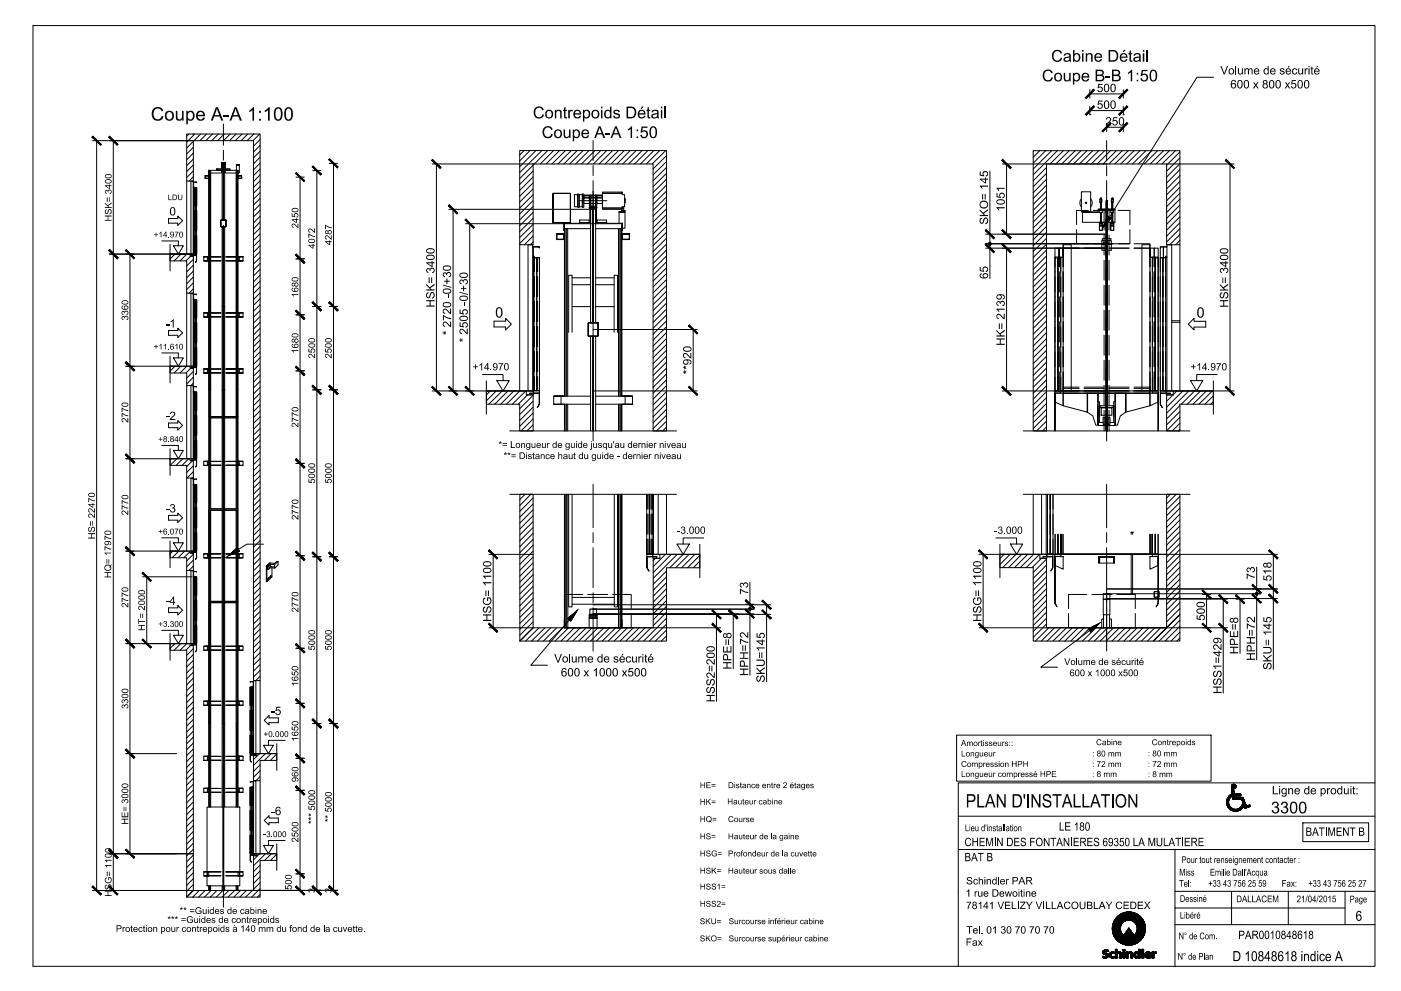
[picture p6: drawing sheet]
<svg xmlns="http://www.w3.org/2000/svg" width="420mm" height="297mm" viewBox="0 0 420 297" stroke-linecap="round" stroke-linejoin="round" font-family="sans-serif">
<g fill="none" stroke="#000" stroke-width=".3">
<path d="M9.9 7.7h402.5v281.9h-402.5zM370.6 19.8v2.5M67 37.2v6.3M326.8 34.4h.1M326.8 26.9v2.5M326.8 31.9v2.5M326.8 28.2h10.1M326.8 33.1h10.1M331.9 36.9v2.5M331.9 38.1h5M336.9 34.4h.1M336.9 26.9v2.5"/>
<path d="M336.9 31.9v2.5M336.9 36.9v2.5M364 23.2h-5l-26.3 41.9M27.8 42.2h48.2v161.8h2v-163.8h-22v14.1h2v-12.1M29 42.2v224.7M34 42.2v224.7M56 54.3v21.9M56.7 40.2l-.7 .6M57.3 54.3h.6v21.9h-.6zM58 53l-1.3 1.3M58 51.2l-2 2M58 49.4l-2 2"/>
<path d="M58 47.7l-2 2M58 45.9l-2 2M58 44.2l-2 1.9M58 42.4l-2 2M58.1 54.6l-.2 21.6M58.1 56l.1 .2h-.3zM58.2 56.2h.3v19.9h-.3zM58.2 56.2v5.5zM58.4 40.2l-2.4 2.4M58.5 56.2v5.5zM58.6 56.2h.4v19.9h-.4zM58.9 54.6l.1 .2z"/>
<path d="M59 56.2v5.5zM59 54.6h-1.1M60.2 40.2l-2 2M61.5 53.5h1.2zM61.5 52.7h1.2v.8v-.8v.8h-1.2zM61.5 52.7h1.2zM62 40.2l-2 2M62.6 51l.1 1.1zM62.7 51.1v40.8zM62.7 51.1h.2v40.8h-.2zM62.9 51.1h.3v40.8h-.3zM63.7 40.2l-2 2"/>
<path d="M65 51l4 .1zM65 50.6h1.4v.4h-1.4zM65.5 40.2l-2 2M66.2 51.1h-3.5v.8h3.5M66.4 48.7l1.2 .1zM66.5 50.2l.1 .8zM66.5 51l.1 .9zM66.5 49.4l.1 .8zM66.5 48.8l.1 .1zM66.5 48.9l.1 .5zM66.6 48.8h.8v2.2h-.8zM67 45v3"/>
<path d="M67 49.5v12M67.3 40.2l-2 2M67.4 50.2l.1 .8zM67.4 51l.1 .9zM67.4 49.4l.1 .8zM67.4 48.8l.1 .1zM67.4 48.9l.1 .5zM67.6 50.6h1.4v.4h-1.4zM67.8 51.1h3.5v.8h-3.5M69 40.2l-2 2M70.8 51.1h.3v40.8h-.3zM70.8 40.2l-2 2"/>
<path d="M70.9 49.4h.9v2.4h-.9v-2.4h.9zM71.1 51.1h.2v40.8h-.2zM71.3 51.1v40.8zM71.3 51l.1 1.1zM71.3 53.5h1.2zM71.3 52.7h1.2v.8h-1.2zM71.3 52.7h1.2zM72.6 40.2l-2 2M74.3 40.2l-2 2M76.1 40.2l-2 2M77.9 40.2l-2 2M78 59.5l-2 2"/>
<path d="M78 57.7l-2 2M78 56l-2 2M78 54.2l-2 2M78 52.4l-2 2M78 50.6l-2 2.1M78 48.9l-2 2M78 47.1l-2 2M78 45.3l-2 2M78 43.6l-2 2M78 41.8l-2 2M88.8 53.1h2.5M90 53.1v213.8"/>
<path d="M93.8 51.1h2.5M95 51.1v215.8M98.7 49h2.5M100 49v217.9M129.6 49.1h66.3v80.1h4v-84.1h-44v28.3h4v-24.3M130.9 49.1v68.1M157.2 45.1l-1.3 1.3M158.9 45.1l-3 3.1M159.8 49.1h.1M159.9 58.4l-4 4M159.9 56.6l-4 4M159.9 54.8l-4 4"/>
<path d="M159.9 53l-4 4.1M159.9 51.3l-4 4M159.9 49.5l-4 4M160.7 45.1l-4.8 4.9M162.5 45.1l-6.6 6.6M164.2 45.1l-3.9 4M165.8 58h5.3v8.8h-5.3h5.3v-8.8h-5.3v8.8zM166 45.1l-4 4M167.8 45.1l-4 4M169.6 45.1l-4 4M171.3 45.1l-4 4M173.1 45.1l-4 4"/>
<path d="M173.3 58.2h.4v3.9h-.4zM173.3 58.5v-.2h-1v3.7h1v-.2M173.7 58.3h1v.2M174.7 58.2h.4v3.9h-.4zM174.9 45.1l-4.1 4M175.1 59.3h1.7v1.7h-1.7zM175.1 58.7h1.7v.6h-1.7zM175.1 58.5h1.7v.2h-1.7zM176.6 45.1l-4 4M176.8 58.5h.4v3.3h-.4zM177.2 59.3h1.4v1.7h-1.4zM177.2 58.7h1.4v.6h-1.4z"/>
<path d="M177.2 58.5h1.4v.2h-1.4zM177.9 42.1v6M177.9 49.6v3M177.9 54.1v12M178.4 45.1l-4 4M178.6 58.5h.4v3.3h-.4zM179 59.3h1.7v1.7h-1.7zM179 58.7h1.7v.6h-1.7zM179 58.5h1.7v.2h-1.7zM180.2 45.1l-4 4M180.7 58h5.9v.3h.7v3.7h-.7v.4h-5.9zM180.7 57.6h5.9v.4h-5.9z"/>
<path d="M181.9 45.1l-3.9 4M183.7 45.1l-4 4M185.5 45.1l-4 4M187.2 45.1l-4 4M187.3 59.6h.2v1.1h-.2zM189 45.1l-4 4M190.8 45.1l-4 4M192.6 45.1l-4.1 4M194.3 45.1l-4 4M196.1 45.1l-4 4M197.9 45.1l-4.1 4M199.6 45.1l-4 4"/>
<path d="M199.9 59l-4 4M199.9 57.2l-4 4.1M199.9 55.5l-4 4M199.9 53.7l-4 4M199.9 51.9l-4 4.1M199.9 50.2l-4 4M199.9 48.4l-4 4M199.9 46.7l-4 3.9M296.9 51.3v32.2M300.6 49.1h69.5M301.9 49.1v21.1M310 45.2l-.1 .1"/>
<path d="M311.8 45.2l-1.9 1.9M313.6 45.2l-3.7 3.7M313.8 59l-3.9 4M313.8 57.3l-3.9 4M313.8 55.5l-3.9 4M313.8 53.7l-3.9 4M313.8 51.9l-3.9 4.1M313.8 50.2l-3.9 4M313.8 49.1v80.1M315.4 45.2l-5.5 5.5M317.1 45.2l-7.2 7.2M318.9 45.2l-4 3.9"/>
<path d="M320.7 45.2l-4.1 3.9M322.4 45.2l-4 3.9M324.2 45.2l-4 3.9M324.3 57.5h2.8v5.9h-2.8zM324.3 59.6a1.74 1.74 0 0 0 0 2.4M326 45.2l-4 3.9M327.1 59.6a1.74 1.74 0 0 1 0 2.4M327.7 45.2l-4 3.9M329.5 45.2l-4 3.9M329.9 59.6h.5v1h-.5zM330.1 59.4v.2M330.1 59.4h.1"/>
<path d="M330.1 59.4l.2 .2M331.3 45.2l-4 3.9M331.8 49.1h.1M331.9 42.2v6M331.9 49.7v3M331.9 54.1v78.1M333 45.2l-4 3.9M333.3 59.6h.5v1h-.5zM333.7 59.4l-.3 .2M333.7 59.4h.1M333.7 59.4v.2M334.8 45.2l-4 3.9"/>
<path d="M336.6 45.2l-4 3.9M338.4 45.2l-4.1 3.9M340.1 45.2l-4 3.9M341.9 45.2l-4 3.9M343.6 45.2l-4 3.9M345.4 45.2l-4 3.9M347.2 45.2l-4 3.9M348.9 45.2l-3.9 3.9M349.9 49.1v24.3h4v-28.2h-44v84h3.6M350.7 45.2l-4 3.9M352.5 45.2l-4 3.9M353.9 59.7l-4 4"/>
<path d="M353.9 57.9l-4 4M353.9 56.1l-4 4.1M353.9 54.4l-4 4M353.9 52.6l-4 4M353.9 50.8l-4 4.1M353.9 49.1l-4 4M353.9 47.3l-4 4M353.9 45.6l-4 3.9M368.9 49.1v68.1M32.8 76.2h25.2M39 76.2v179.7M48.5 72.2h5v1.5"/>
<path d="M50.5 65.5h2.8v-.7l1.5 1.4-1.5 1.4v-.7h-2.8zM51 76.2h6v.6h1v11.1h-2v-9.7h-5zM51 76.2h.1M51 76.2h7.1v.6h-1.1M51 73.2v8M52 73.7h3l-1.5 2.5zM52.5 76.2l-1.5 1.4M54.3 76.2l-2.1 2M56 76.2l-2 2M57.2 76.8l-1.4 1.4M57.5 76.5h1.4zM57.5 76.5h.1"/>
<path d="M58 79.5l-2 2M58 77.7l-2 2M58.1 76.2h.9v.3h-.9zM58.2 70.7v5.4h.3v-5.4v5.4M58.2 61.7v-5.5h.3v5.5M58.2 70.7v5.4zM58.2 63.2v6M58.5 70.7v5.4M58.5 63.2v6M58.6 61.7v-5.5h.4v5.5M58.6 70.7v5.4zM58.6 70.7v5.4"/>
<path d="M58.9 76.5l.1 1.7zM58.9 78.2l-.2 .5zM59 70.7v5.4v-5.4v5.4h-.4M59 63.2v6M61.1 77h1.5v1.2h-1.5zM61.2 77h.1M61.2 78.2h.1M61.2 77h.6zM61.2 78.2h.6zM61.8 77h.3zM61.8 78.2h.3zM62.1 77h.3z"/>
<path d="M62.1 78.2h.3zM62.2 77h4zM62.4 77h.2zM62.4 78.2h.2zM66.2 77h-4v1.1h4l-4 .1h4M66.2 66h1.6h-1.6v2h1.6v-2v2h-1.6zM66.6 66v-17h.4v17v-17v17v-17h.4v17M66.6 68v23.9h.4v-23.9v23.9v-23.9v23.9h.4v-23.9M67 63v3M67 67.5v12M67.8 77h4v1.1h-4l4 .1h-4M67.8 77h4z"/>
<path d="M71.4 77h1.5v1.2h-1.5zM71.4 78.2h.2zM71.4 77h.2zM71.6 78.2h.3zM71.6 77h.3zM71.9 78.2h.3zM71.9 77h.3zM72.2 78.2h.6zM72.2 77h.6zM72.8 78.2h.1M72.8 77h.1M78 79l-2 1.9"/>
<path d="M78 77.2l-2 2M78 75.4l-2 2M78 73.6l-2 2M78 71.9l-2 2M78 70.1l-2 2M78 68.3l-2 2M78 66.5l-2 2.1M78 64.8l-2 2M78 63l-2 2M78 61.3l-2 1.9M88.8 77.6h2.5M134.6 62.7h43.3"/>
<path d="M135.9 62.7v54.5M139.6 67.1h46.4M140.9 67.1v50.1M155.9 73.4v43.8M158.4 73.4h1.4v43.8h-1.4zM159.8 77.1h.3l.1-.3v.3h-.4M159.8 74h2v.3l-.1-.3h-1.9M159.9 72.5l-.9 .9M159.9 70.7l-2.6 2.7M159.9 69l-4 4M159.9 67.2l-4 4M159.9 65.4l-4 4"/>
<path d="M159.9 63.7l-4 3.9M159.9 61.9l-4 4M159.9 60.1l-4 4M160 77.1v40.8h1.8v-.7h-2M160 74v3.1M160.2 77.3h.7v39.8h-.7zM160.2 77.3v4.1zM161 77.3h.8v39.8h-.8zM161 77.3l.1 4.1zM161.8 77.3v4.1zM167 71.8h2.3zM167 70.1h2.2v1.7h-2.2z"/>
<path d="M167 70.1h2.2l.1 1.7v-1.7l-.1 1.7h-2.2zM167 70.1h2.3zM169.1 66.8h.2v2.2h-.2zM169.2 70.1l.1 1.7zM169.3 68.5v50.2M169.8 68.5v50.2M170.3 68.5v50.2M173.7 61.8v.2h1v-.2M173.8 60.2h8.2M173.8 66h2.9v.8h-2.9zM176.7 62.1h2.4v.3l-.3 .1-.2-.1-1.7 .1zM176.9 63.7h.2v1.5h-.2z"/>
<path d="M176.9 65.2h.2v1.6h-.2zM176.9 62.5h.2v1.2h-.2zM177.2 61.8h1.4v.3h-1.4zM177.2 61h1.4v.8h-1.4zM177.9 67.6v3.1M177.9 72.1v12.1M178.6 62.4h-1.5v4.4l-7.8 .1v1.6h7.8M178.6 62.4v4.4l7.9 .1v1.6h-7.9M178.6 63.7h.2v1.5h-.2zM178.6 65.2h.2v1.6h-.2zM178.6 62.5h.2v1.2h-.2zM179.1 66h2.8v.8h-2.8z"/>
<path d="M180.7 62.4h5.9v.3h-5.9zM185.5 68.5v50.2M185.7 66.9v-3.3h1.7v4.8h-.7M185.7 63.5l1.7 .1zM186 68.5v50.2M186.4 63.1h1v.4h-1zM186.4 68.5v50.2M186.5 66.8h.2v2.2h-.2zM186.5 71.8h2.3zM186.5 70.1v1.7v-1.7h2.3v1.7h-2.3h2.3v-1.7h-2.3v1.7zM186.5 70.1v1.7zM186.5 70.1h2.3z"/>
<path d="M186.5 68.5v50.2M186.8 62v1.1M187.1 62v1.1M199.9 78.5l-4 4M199.9 76.7l-4 4M199.9 74.9l-4 4.1M199.9 73.2l-4 4M199.9 71.4l-4 4M199.9 69.6l-4 4M199.9 67.9l-4 4M199.9 66.1l-4 4M199.9 64.3l-4 4"/>
<path d="M199.9 62.6l-4 3.9M199.9 60.8l-4 4M295.6 74.4h36.3M295.6 73.1h43M295.6 70.2h36.3M301.9 74.4v42.8M313.8 78.5l-3.9 4M313.8 76.7l-3.9 4M313.8 74.9l-3.9 4.1M313.8 73.2l-3.9 4M313.8 71.4l-3.9 4M313.8 69.6l-3.9 4.1"/>
<path d="M313.8 67.9l-3.9 4M313.8 66.1l-3.9 4M313.8 64.3l-3.9 4M313.8 62.6l-3.9 3.9M313.8 60.8l-3.9 4M316.4 77h.8v40.1h-.8zM317.3 77.2h.1M317.3 77h.8v40.1h-.8zM317.3 77.1v.1M318.1 77.1h.7v-2.7v2.8h-.7M318.8 74.4v5.6v-5.6h-1.2v5.6v-5.6h-1.2v5.6M322.9 68.8v4.3h3.5"/>
<path d="M323.6 73.1h-4.8v1.3h4.8M324.3 63.4l2.4 .1zM324.6 63.5l4.7 .2zM326.4 63.1h-3.5v4.2M327.9 63.1h6M329.3 62.7l5.1 .1zM329.7 67.1h.9v.5h-.9zM329.7 67.6h.9v1.4h-.9zM329.7 66.6h.9h-.9v.5h.9v-.5v.5h-.9zM329.8 62.8h-.5v.9h-4.7v2.9h9.8v-3.8h-.4M329.8 62.8h.8v1h-.8zM330.1 66.6h.1"/>
<path d="M330.1 63.8v2.8M330.1 60.6v2.1M330.3 63.8v2.8M330.3 60.6v2.1M330.4 73.2v1.8h2.9v-1.7M330.4 72.1h2.9v1.1l-2.9 .1h2.9l-2.9-.1zM330.6 71.5h2.5v.6h-2.5zM330.6 62.8h2.5M330.9 72.8h1.9v.2h-1.9zM331 72.8h.1M331 73h.1M331.1 72.8h.1"/>
<path d="M331.1 69v-6.2h.7v6.2v-6.2h.2v6.2v-6.2h.6v6.2M331.1 70.4v6.1M331.1 78v5.9M331.8 63.9v-3.7l.1 3.7M331.8 60.2v3.7zM331.8 72.3v5.2zM331.8 77.5v-5.2l.1 5.2M331.8 69h.1M331.8 69v5.5M331.9 60.2h.1M331.8 60.2v6.1M331.8 60.2h.1"/>
<path d="M331.8 65.4v63.8M331.8 70.2h.1M331.8 73.1h.1M331.8 74.4h.1M331.8 65.4v6M331.8 72.9v6M331.8 79v7.4M331.9 72.3v5.2zM331.9 60.2v3.7zM331.9 69h.1M331.9 69v5.5M331.9 60.2v6.1"/>
<path d="M332 70.4v6.1M332 78v5.9M332.6 74.4h6M332.6 70.4v6.1M332.6 78v5.9M333.1 67.1h.9v.5h-.9zM333.1 67.6h.9v1.4h-.9zM333.1 66.6h.9h-.9v.5h.9v-.5v.5h-.9zM333.1 62.8h.9v1h-.9zM333.3 60.6h.1M333.4 66.6h.1M333.4 63.8l.1 2.8"/>
<path d="M333.4 60.6v2.1M333.7 66.6h.1M333.7 63.8v2.8M333.7 60.6v2.1M335.4 63.1h3.5v4.2M338.9 68.8v4.3h-3.5M340.1 74.4h4.8v5.6v-5.6zM340.1 73.1h4.8v1.3M344.9 74.4h1.2v5.6v-5.6h1.2v5.6M344.9 74.4v2.7l.7 .1h-.7zM345.6 77.1h.1M345.6 77.2h.1"/>
<path d="M345.6 77h.8v40.1h-.8zM346.4 77.1v.1M346.5 77h.8v40.1h-.8zM348 77.3h.7v39.8h-.7zM348 74.4v2.9M348.8 77.3h.8v39.8h-.8zM348.9 74v3.3M350 73.4h1.4v43.8h-1.4zM350 77.1h-.4v-.3v.4h.4M350 74h-2v.4v-.4h2M353.9 73.4v23.2M353.9 72.1l-1.3 1.3"/>
<path d="M353.9 70.3l-3.1 3.1M353.9 68.5l-4 4M353.9 66.8l-4 4M353.9 65l-4 4M353.9 63.2l-4 4M353.9 61.5l-4 3.9M50.5 99.1h2.8v-.7l1.5 1.4-1.5 1.4v-.7h-2.8zM56 87.9v21.9M57.3 87.9h.6v21.9h-.6zM57.9 89.7l.3-.1-.3 .2M57.9 88.2h1.1v.2l-.1-.2h-1M58 86.6l-1.3 1.3"/>
<path d="M58 84.8l-2 2M58 83l-2 2M58 81.3l-2 2M58.1 89.8l-.2 20M58.1 88.2v1.5M58.2 89.8h.3v19.9h-.3zM58.2 95.3v-5.5h.3v5.5M58.2 89.8v5.5zM58.2 96.8v6M58.5 89.8v5.5zM58.5 96.8v6M58.6 89.8h.4v19.9h-.4z"/>
<path d="M58.6 95.3v-5.5h.4v5.5M59 89.8v5.5zM59 96.8v6M61.1 93.8h1.5v1.2h-1.5zM61.2 93.8h.1M61.2 95h.1M61.2 93.8h.6zM61.2 95h.6zM61.8 93.8h.3zM61.8 95h.3zM62.1 93.8h.3zM62.1 95h.3z"/>
<path d="M62.2 93.8h4zM62.4 93.8h.2zM62.4 95h.2zM62.7 91.9v24.9zM62.7 91.9h.2v24.9h-.2zM62.9 91.9h.3v24.9h-.3zM66.2 93.8h-4v1.2h4h-4h4M66.6 91.9h.4v24.9h-.4zM67 91.9v24.9v-24.9h.4v24.9h-.4zM67 81v3M67 85.5v12M67 99v3"/>
<path d="M67.8 93.8h4v1.2h-4h4h-4M67.8 93.8h4zM70.8 91.9h.3v24.9h-.3zM71.1 91.9h.2v24.9h-.2zM71.3 91.9v24.9zM71.4 93.8h1.5v1.2h-1.5zM71.4 95h.2zM71.4 93.8h.2zM71.6 95h.3zM71.6 93.8h.3zM71.9 95h.3zM71.9 93.8h.3z"/>
<path d="M72.2 95h.6zM72.2 93.8h.6zM72.8 95h.1M72.8 93.8h.1M78 98.4l-2 2M78 96.6l-2 2M78 94.9l-2 2M78 93.1l-2 2M78 91.3l-2 2M78 89.5l-2 2.1M78 87.8l-2 2M78 86l-2 2"/>
<path d="M78 84.2l-2 2M78 82.5l-2 2M78 80.7l-2 2M88.8 94.4h2.5M93.8 91.9h2.5M98.7 91.9h2.5M148.2 96.3h3.4v-.9l1.8 1.8-1.8 1.7v-.9h-3.4zM160.2 81.4v-4.1h.7v4.1v-4.1v4.1M160.2 82.9v6M160.2 90.4v6M160.2 97.9v6M160.9 82.9v6"/>
<path d="M160.9 90.4v6M160.9 97.9v6M161 82.9v6M161 90.4v6M161 97.9v6M161.1 81.4v-4.1h.7v4.1M161.8 82.9v6M161.8 90.4v6M161.8 97.9v6M170.5 99.6v-17.1h1.1v17.1M171.6 91.9h5.5M171.6 83.3h5.5"/>
<path d="M171.6 85.3h5.5M176.4 96.8h3h-3v4h3v-4v4h-3zM177.1 96.8v-34.1h.7v34.1v-34.1h.2v34.1v-34.1h.6v34.1M177.9 85.6v3M177.9 90.2v12M177.9 98.8h31.2M178.6 91.9h5.6M178.6 83.3h5.6M178.6 85.3h5.6M184.2 99.6v-17.1h1v17.1M199.9 99.7l-4 4M199.9 97.9l-4 4"/>
<path d="M199.9 96.2l-4 4M199.9 94.4l-4 4M199.9 92.6l-4 4M199.9 90.8l-4 4.1M199.9 89.1l-4 4M199.9 87.3l-4 4M199.9 85.6l-4 3.9M199.9 83.8l-4 4M199.9 82l-4 4M199.9 80.3l-4 3.9M207.9 98.8v18.4M313.8 99.7l-3.9 4"/>
<path d="M313.8 97.9l-3.9 4M313.8 96.2l-3.9 4M313.8 94.4l-3.9 4M313.8 92.6l-3.9 4M313.8 90.8l-3.9 4.1M313.8 89.1l-3.9 4M313.8 87.3l-3.9 4M313.8 85.6l-3.9 3.9M313.8 83.8l-3.9 4M313.8 82l-3.9 4M313.8 80.3l-3.9 3.9M317.2 81.5v-4.2h-.8v39.8h1.2v-5.6v5.6h1.2v-5.6v5.6h4.8l-4.8 .1h4.8"/>
<path d="M317.2 83v6M317.2 90.5v6M317.2 98v6M317.3 81.5v-4.2h.8v4.2M317.3 83v6M317.3 90.5v6M317.3 98v6M317.6 81.5v6M317.6 89v6M317.6 96.5v6M318.1 83v6M318.1 90.5v6"/>
<path d="M318.1 98v6M318.8 81.5v6M318.8 89v6M318.8 96.5v6M331.1 85.5v6M331.1 93v6M331.8 86.5v7.4M331.8 94v7.4M332 85.5v6M332 93v6M332.6 85.5v6M332.6 93v6"/>
<path d="M344.9 81.5v6M344.9 89v6M344.9 96.5v6M345.6 81.5v-4.2h.8v4.2M345.6 83v6M345.6 90.5v6M345.6 98v6M346.1 81.5v6M346.1 89v6M346.1 96.5v6M346.4 83v6M346.4 90.5v6"/>
<path d="M346.4 98v6M346.5 81.5v-4.2h.8v39.8h-1.2v-5.6v5.6h-1.2v-5.6v5.6h-4.8l4.8 .1M346.5 83v6M346.5 90.5v6M346.5 98v6M348 81.4v-4.1h.7v4.1M348 82.9v6M348 90.4v6M348 97.9v6M348.7 82.9v6M348.7 90.4v6M348.7 97.9v6"/>
<path d="M348.8 81.4v-4.1h.8v4.1M348.8 82.9v6M348.8 90.4v6M348.8 97.9v6M349.6 82.9v6M349.6 90.4v6M349.6 97.9v6M351.4 96.6h2.5v20.6h-2v1.2M351.4 96.1h2.5M356.3 97.2l1.8-1.8v.9h3.5v1.7h-3.5v.9zM37.7 109.8h15.3M48.5 105.8h5v1.5"/>
<path d="M51 109.8h6v.6h1v5.2h-2v-3.8h-5zM51 109.8h.1M51 109.8h7.1v.6h-1.1M51 106.8v8M52 107.3h3l-1.5 2.5zM52.5 109.8l-1.5 1.5M54.2 109.8l-2 2M56 109.8l-2 2M56 115.6v21.9M57.2 110.4l-1.4 1.4M57.3 115.6h.6v21.9h-.6zM57.5 110.1h.1"/>
<path d="M57.5 110.1h1.4M57.9 115.9h1.1v.2l-.1-.2h-1M58 114.9l-.7 .7M58 113.1l-2 2M58 111.3l-2 2M58.1 115.9l-.2 21.6M58.1 109.8h.9v.3h-.9zM58.1 117.3l-.2 .2zM58.2 117.5h.3v20h-.3zM58.2 117.5v5.5zM58.2 104.3v5.4h.3v-5.4v5.4M58.2 104.3v5.4z"/>
<path d="M58.5 117.5v5.5zM58.5 104.3v5.4M58.6 117.5h.4v20h-.4zM58.6 104.3v5.4zM58.6 104.3v5.4M58.9 110.1l.1 1.7zM58.9 111.8l-.2 .5zM58.9 110.1l-1.4 .1M59 117.5v5.5zM59 104.3v5.4v-5.4v5.4h-.4M61.1 110.6h1.5v1.2h-1.5zM61.2 110.6h.1"/>
<path d="M61.2 111.8h.1M61.2 110.6h.6zM61.2 111.8h.6zM61.8 110.6h.3zM61.8 111.8h.3zM62.1 110.6h.3zM62.1 111.8h.3zM62.2 111.8h4zM62.2 110.6h4zM62.4 110.6h.2zM62.4 111.8h.2zM66.2 110.6h-4v1.2"/>
<path d="M66.6 116.8h.4v50.1h-.4zM67 116.8v50.1v-50.1h.4v50.1h-.4zM67 103.5v12M67 117.1v2.9M67.8 110.6h4v1.2h-4M67.8 111.8h4zM67.8 110.6h4zM71.3 116.8v8zM71.4 110.6h1.5v1.2h-1.5zM71.4 111.8h.2zM71.4 110.6h.2zM71.6 111.8h.3z"/>
<path d="M71.6 110.6h.3zM71.9 111.8h.3zM71.9 110.6h.3zM72.2 111.8h.6zM72.2 110.6h.6zM72.8 111.8h.1M72.8 110.6h.1M78 119.6l-2 2M78 117.9l-2 1.9M78 116.1l-2 2M78 114.3l-2 2M78 112.5l-2 2.1"/>
<path d="M78 110.8l-2 2M78 109l-2 2M78 107.2l-2 2M78 105.5l-2 1.9M78 103.7l-2 2M78 101.9l-2 2M78 100.2l-2 2M88.8 111.2h2.5M93.8 116.8h2.5M98.7 116.8h2.5M129.6 117.2h30.3M144.7 112.3h6.2v1.8"/>
<path d="M145.9 117.2h.1M145.9 117.2h14.1v1.2h-2.2M145.9 114.2v10M147.1 117.2l-1.2 1.2M148.8 117.2l-2.9 2.9M149 114.1h3.7l-1.8 3.1zM150.6 117.2l-4 4M152.3 117.2l-3.9 4M154.1 117.2l-4 4M155.9 117.2h-10v4h10v8h4v-10.8h-2.1M155.9 117.2h1.9v1.2M155.9 117.2l-4 4"/>
<path d="M157.7 117.2l-4 4M158.2 118.4l-2.8 2.8M158.8 117.9h2.9h-2.8l-.1 .2zM159.8 117.2h.1M159.9 118.5l-4 4M160.2 112.9v4.2h.7v-4.2v4.2v-4.2M160.2 112.9v4.2zM160.2 105.4v6M160.9 105.4v6M161 105.4v6M161.1 112.9l-.1 4.2zM161.7 117.9l.1 3.3-.7 1 .7-1z"/>
<path d="M161.8 112.9v4.2v-4.2v4.2h-.7M161.8 105.4v6M166.1 118.7h.2zM166.3 118.7h1.1zM167.4 118.7h.6zM168 118.7h.7zM168.3 118.7h-2.2v2.5h2.2M168.7 118.7h.4zM177.1 118.7h-8.8v2.5M177.1 100.8v28.4M177.8 100.8v28.4M177.9 103.7v3"/>
<path d="M177.9 108.2v12M177.9 117.2h31.2M178 100.8v28.4M178.6 118.7h8.9v2.5h-8.9M178.6 100.8v28.4M186.7 118.7h.4zM187.1 118.7h.6zM187.5 118.7h2.2v2.5h-2.2M187.7 118.7h.7zM188.4 118.7h1.1zM189.5 118.7h.2zM199.9 119.2l-4 3.9"/>
<path d="M199.9 117.4l-4 4M199.9 115.6l-4 4M199.9 113.8l-4 4.1M199.9 112.1l-4 4M199.9 110.3l-4 4M199.9 108.5l-4 4.1M199.9 106.8l-4 4M199.9 105l-4 4M199.9 103.3l-4 3.9M199.9 101.5l-4 4M300.6 117.2h31.3M313.8 119.2l-3.9 3.9"/>
<path d="M313.8 117.4l-3.9 4M313.8 115.6l-3.9 4M313.8 113.8l-3.9 4.1M313.8 112.1l-3.9 4M313.8 110.3l-3.9 4M313.8 108.5l-3.9 4M313.8 106.8l-3.9 4M313.8 105l-3.9 4M313.8 103.3l-3.9 3.9M313.8 101.5l-3.9 4M316.3 117.2h1.9v.6h-1.9zM316.4 113v4.2h.8v-4.2"/>
<path d="M316.4 117.9h2.4v3.7l-2.4-1.1zM317.2 105.5v6M317.3 113v4.2h.8v-4.2M317.3 105.5v6M317.6 104v6M318.1 117.1l.7 .1zM318.1 105.5v6M318.8 117.2h26.1v.7h-26.1zM318.8 117.2v-43.8h2.5v43.8M318.8 104v6M318.9 116.4v1.5h4.7M323.6 116h-4.7v.4h4.7"/>
<path d="M325.1 117.1h6M325.1 117.9h6M325.1 116.4h6M325.1 116h6M326.1 117.9v5.7v-5.7h-7.3v3.7l7.3 1.9M326.1 117.9h8.4v3.8M326.2 117.9l-.1 5.6M329.3 117.9h-3.2v5.7l1.6 1.1 .9 2.7h.7M329.3 117.9v3.8M329.3 117.9h5.1l.1 3.8M331.1 100.5v6M331.1 108v6"/>
<path d="M331.1 115.5v6M331.9 119h.1M331.8 118.9h.1M331.8 113.5v5.4M331.8 119h.1M331.8 112.8v6.2M331.8 117.2h.1M331.8 101.5v7.4M331.8 109v7.4M331.8 116.5v7.5M331.9 113.5v5.4M331.9 118.9h.1"/>
<path d="M331.9 112.8v6.2M332 100.5v6M332 108v6M332 115.5v6M332.6 117.2h6M332.6 117.1h6M332.6 117.9h6M332.6 116.4h6M332.6 116h6M332.6 100.5v6M332.6 108v6M332.6 115.5v6"/>
<path d="M334.5 117.9h3.1v5.7l-1.6 1.1-.9 2.7h-.6M334.5 117.9h3.1v5.7v-5.7zM337.6 117.9h7.3v3.7l-7.3 1.9v-5.6M340.1 116.4h4.7v1.5h-4.7M340.1 116h4.7v.4M340.1 117.2h4.8M342.5 117.2v-43.8h2.4v43.8M344.9 117.1l.7 .1zM344.9 117.9h2.4v2.6l-2.4 1.1zM344.9 104v6M345.6 117.2h1.8v.6h-1.8zM345.6 105.5v6"/>
<path d="M345.6 113v4.2M346.1 104v6M346.4 113v4.2h-.8M346.4 105.5v6M346.5 113v4.2h.8v-4.2M346.5 105.5v6M348 117.9v3.3zM348 117.2h1.8v.7h-1.8zM348 117.1l2 .1M348 105.4v6M348 112.9v4.2M348 117.9h2.9v.2v-.2z"/>
<path d="M348.7 112.9v4.2h-.7M348.7 105.4v6M348.8 112.9v4.2h.8v-4.2M348.8 105.4v6M349.6 105.4v6M349.9 117.2h20.2M350 118.4l-.1 .1M351.8 118.4l-1.9 1.9M351.9 118.4h-2v10.8h.4M351.9 118.4h-2.1v-1.2h14.1v4h-10v8M353 117.2l-1.1 1.1M354.7 117.2l-4.8 4.8"/>
<path d="M356.5 117.2l-6.6 6.6M357 114.1h3.7l-1.8 3.1zM358.3 117.2l-4 4M360 117.2l-3.9 4M361.8 117.2l-4 4M363.6 117.2l-4 4M363.9 118.7l-2.6 2.5M363.9 114.2v10M365 112.3h-6.1v1.8M37.7 137.5h15.3l-2 2M48.5 133.5h5v1.5M50.5 126.8h2.8v-.7l1.5 1.4-1.5 1.4v-.7h-2.8z"/>
<path d="M51 137.5h.1M51 137.5h7.1v.6h-1.1M51 134.5v8M51.3 137.5l-.3 .3M52 135h3l-1.5 2.5zM54.8 137.5l-2 2M56 137.5h-5v2h5v3.8h2v-5.2h-.2M56 137.5h1v.6h.8M56.6 137.5l-2 2M57.5 137.8l1.4 .1zM57.8 138.1l-1.8 1.7M58 139.6l-2 2"/>
<path d="M58.1 137.5h.9v.3h-.9zM58.2 132v5.5h.3v-5.5v5.5M58.2 123v-5.5h.3v5.5M58.2 132v5.5zM58.2 124.5v6M58.5 132v5.5M58.5 124.5v6M58.6 123v-5.5h.4v5.5M58.6 132v5.5zM58.6 132v5.5M58.9 137.8l.1 1.7zM58.9 139.5l-.3 .5z"/>
<path d="M59 132v5.5v-5.5v5.5h-.4M59 124.5v6M61.1 138.3h1.5v1.2h-1.5zM61.2 138.3h.1M61.2 139.5h.1M61.2 138.3h.6zM61.2 139.5h.6zM61.8 138.3h.3zM61.8 139.5h.3zM62.1 138.3h.3zM62.1 139.5h.3zM62.2 139.4h4z"/>
<path d="M62.2 138.3h4zM62.4 138.3h.2zM62.4 139.5h.2zM62.7 124.8v-8v8v-8h.2v8v-8h.3v8M62.7 125.2v27.3M62.9 125.2v27.3M63.2 125.2v27.3M66.2 138.3h-4v1.1M66.6 124.8h-3.9v.4h3.9M67 121.5v12M67 135v3M67 139.5v12.1"/>
<path d="M67.4 124.8h3.9v.4h-3.9h3.9v-.4zM67.8 138.3h4v1.1h-4M67.8 139.5l4-.1zM67.8 138.3h4zM70.8 124.8v-8h.3v8v-8h.2v8M70.8 125.2v27.3M71.1 125.2v27.3M71.3 125.2v27.3M71.4 138.3h1.5v1.2h-1.5zM71.4 139.5h.2zM71.4 138.3h.2zM71.6 139.5h.3z"/>
<path d="M71.6 138.3h.3zM71.9 139.5h.3zM71.9 138.3h.3zM72.2 139.5h.6zM72.2 138.3h.6zM72.8 139.5h.1M72.8 138.3h.1M78 139.1l-2 2M78 137.3l-2 2M78 135.5l-2 2M78 133.7l-2 2.1M78 132l-2 2"/>
<path d="M78 130.2l-2 2M78 128.4l-2 2M78 126.7l-2 2M78 124.9l-2 2M78 123.1l-2 2M78 121.4l-2 2M88.8 138.9h2.5M152.9 129.2h50M159.9 129.1l-.1 .1M159.9 127.3l-1.9 1.9M159.9 125.6l-3.6 3.6M159.9 123.8l-4 4"/>
<path d="M159.9 122l-4 4M159.9 120.3l-4 3.9M166.1 121.2h.2zM166.3 121.2h1.1zM167.4 121.2h.6zM168 121.2h.7zM168.3 121.2h8.8M168.7 121.2h.4zM169.3 121.2v8M169.3 121.2v8v-8M169.8 121.2v8M170.3 121.2v8"/>
<path d="M177.9 121.7v3M177.9 126.2v6M185.5 121.2v8M186 121.2v8M186.4 121.2v8M186.5 121.2v8M186.7 121.2h.4zM187.1 121.2h.6zM187.7 121.2h.7zM188.4 121.2h1.1zM189.5 121.2h.2zM199.9 128l-1.2 1.2"/>
<path d="M199.9 126.2l-3 3M199.9 124.5l-4 4M199.9 122.7l-4 4M199.9 120.9l-4 4M306.9 129.2h50M313.8 128l-1.1 1.2M313.8 126.2l-2.9 3M313.8 124.5l-3.9 3.9M313.8 122.7l-3.9 4M313.8 120.9l-3.9 4M316.3 129.2v-11.4l.1 11.4M329.3 123.7v3.7z"/>
<path d="M329.3 122.9v.8zM329.3 121.7h.1M329.3 121.8v1.1zM329.3 120.4h.4v6.2M329.8 121.7h.1M329.8 121.6l-.1 3.3 .1-3.2M329.8 121.6h4.1v.5h-4.1zM330.3 122.3h3.1v2.2h-3.1zM330.8 126.6h-1.5v1h5.1v-1h-1.5M330.8 125.2h.7v2h-.7zM331.1 123v6.2M331.5 125.2h.3v2h-.3z"/>
<path d="M331.8 123v6.2v-6.2M331.8 125.2h.2M331.8 127.2h.2M331.8 125.4v3.8v-3.8M331.8 124v5.2v-3.8M331.8 124v5.2v-5.2M331.8 124v5.2M331.9 125.4v3.8v-3.8M331.9 124v5.2v-5.2M332 125.2h.3v2h-.3zM332 123v6.2M332.3 125.2h.6v2h-.6z"/>
<path d="M332.6 123v6.2M333.9 121.6l.1 3.3-.1-3.2M334.4 127.4h.1M334.4 123.7l.1 3.7zM334.4 120.4h-.4v6.2M334.4 122.9l.1 .8zM334.4 121.7h.1M334.4 121.8l.1 1.1zM347.3 129.2v-11.4l.1 11.4M348 121.2l.6 1zM353.9 128.7l-.6 .5M353.9 126.9l-2.3 2.3"/>
<path d="M353.9 125.1l-4 4M353.9 123.4l-4 3.9M353.9 121.6l-4 4M363.9 120.4l-.8 .8M50.5 154.5h2.8v-.7l1.5 1.4-1.5 1.4v-.7h-2.8zM56 143.3v21.9M57.3 143.3h.6v21.9h-.6zM57.9 145.2l.3-.2-.3 .2M57.9 143.6h1.1v.2l-.1-.2h-1M58 143.1l-.1 .2M58 141.4l-1.9 1.9M58.1 145.2l-.2 20"/>
<path d="M58.1 143.6v1.6M58.2 145.2h.3v19.9h-.3zM58.2 159.7v5.4h.3v-5.4v5.4M58.2 150.7v-5.5h.3v5.5M58.2 159.7v5.4zM58.2 145.2v5.5zM58.2 152.2v6M58.5 159.7v5.4M58.5 145.2v5.5zM58.5 152.2v6M58.6 145.2h.4v19.9h-.4zM58.6 150.7v-5.5h.4v5.5"/>
<path d="M58.6 159.7v5.4zM58.6 159.7v5.4M59 159.7v5.4v-5.4v5.4h-.4M59 145.2v5.5zM59 152.2v6M62.7 153v13.9v-13.9v13.9h.2v-13.9v13.9h.3v-13.9M66.6 152.5h-3.9v.5h3.9M67 153v3M67 157.5v12M67.4 152.5h3.9v.5h-3.9h3.9v-.5zM70.8 153v13.9h.3v-13.9v13.9h.2M71.3 153v13.9z"/>
<path d="M71.3 153v13.9M78 158.5l-2 2M78 156.7l-2 2.1M78 155l-2 2M78 153.2l-2 2M78 151.4l-2 2M78 149.6l-2 2.1M78 147.9l-2 2M78 146.1l-2 2M78 144.4l-2 1.9M78 142.6l-2 2M78 140.8l-2 2"/>
<path d="M152.9 148.2h50M157.5 148.2l-1.6 1.5M159.2 148.2l-3.3 3.3M159.9 159.9l-4 4M159.9 158.1l-4 4M159.9 156.3l-4 4M159.9 154.6l-4 4M159.9 152.8l-4 4M159.9 151l-4 4M159.9 149.3l-4 3.9M169.3 148.2v39.9l.1-39.9v39.9h.4v-39.9v39.9h.5v-39.9M170.5 148.2v33.7h1.1v-33.7"/>
<path d="M177.9 145.2v13M177.9 159.6v3M184.2 148.2v33.7h1v-33.7M185.5 148.2v39.9h.5v-39.9v39.9h.4v-39.9l.1 39.9v-39.9M194 152.6v-4.4v17.9h.7v-17.9v4.4M194 154.1v6M194 152.6v-4.4v4.4M194.7 154.1v6M194.8 152.6v-4.4v17.9h.8v-17.9v4.4M194.8 152.6v-4.4v4.4M194.8 154.1v6M195.6 154.1v6"/>
<path d="M196 148.2v18h1.4v-18M199.9 148.2v18M306.9 148.2h50M309.9 148.2v18M312.4 148.2v18h1.4v-18M314.1 152.6v-4.4v17.9h.8v-17.9v4.4M314.1 154.1v6M314.9 154.1v6M315 152.6v-4.4v17.9h.8v-17.9v4.4M315 154.1v6M315.8 154.1v6M331.9 145.2v13"/>
<path d="M331.9 159.6v3M339.6 159.6l.1 .5M339.6 159.6h-.4v.5M339.7 159.6h.1M349.9 148.2v40M350.3 148.2h3.6v44h-44v-22.1h-10v-3.9h10M351 148.2l-1.1 1.1M352.7 148.2l-2.8 2.8M353.9 159.4l-4 4M353.9 157.6l-4 4M353.9 155.9l-4 4M353.9 154.1l-4 4"/>
<path d="M353.9 152.3l-4 4M353.9 150.6l-4 4M353.9 148.8l-4 4M37.7 165.2h15.3M42.7 172.9h14.7M44 172.9v20M48.5 161.2h5v1.5M51 165.2h6v.6h1v5.2h-2v-3.8h-5zM51 165.2h.1M51 165.2h7.1v.6h-1.1M51 162.2v8M51.8 165.2l-.8 .9"/>
<path d="M52 162.7h3l-1.5 2.5zM53.6 165.2l-2 2M55.4 165.2l-2 2M56 171v21.9M57 165.4l-1.9 1.8M57.3 171h.6v21.9h-.6zM57.5 165.5h.1M57.5 165.5h1.4M57.9 172.8l.3-.1-.3 .2M58 169.7l-1.3 1.3M58 167.9l-2 2M58 166.1l-2 2"/>
<path d="M58.1 165.2h.9v.3h-.9zM58.1 172.9l-.2 20M58.1 171.3v1.5M58.2 172.9h.3v19.9h-.3zM58.2 178.4v-5.5h.3v5.5M58.2 172.9v5.5zM58.2 179.9v6M58.5 172.9v5.5zM58.5 179.9v6M58.6 172.9h.4v19.9h-.4zM58.6 178.4v-5.5h.4v5.5M58.9 165.5l.1 1.7z"/>
<path d="M58.9 167.2l-.3 .5zM58.9 165.5l-1.4 .1M58.9 171.3l.1 .2zM59 172.9v5.5zM59 179.9v6M59 171.3h-1.1M61.1 166h1.5v1.2h-1.5zM61.2 166h.1M61.2 167.2h.1M61.2 165.9l.6 .1zM61.2 167.2h.6zM61.8 165.9l.3 .1z"/>
<path d="M61.8 167.2h.3zM62.1 165.9l.3 .1zM62.1 167.2h.3zM62.2 167.2h4zM62.2 166h4zM62.4 165.9l.2 .1zM62.4 167.2h.2zM66.2 166h-4v1.2h4M66.6 166.9h.4v50h-.4zM67 166.9v50v-50h.4v50h-.4zM67 171v3M67 175.6v11.9"/>
<path d="M67.8 166h4v1.2h-4M67.8 167.2h4zM67.8 166h4zM71.3 166.9v13.4zM71.4 166h1.5v1.2h-1.5zM71.4 167.2h.2zM71.4 165.9l.2 .1zM71.6 167.2h.3zM71.6 165.9l.3 .1zM71.9 167.2h.3zM71.9 165.9l.3 .1zM72.2 167.2h.6z"/>
<path d="M72.2 165.9l.6 .1zM72.8 167.2h.1M72.8 165.9h.1M78 179.7l-2 2M78 178l-2 2M78 176.2l-2 2M78 174.4l-2 2M78 172.6l-2 2.1M78 170.9l-2 2M78 169.1l-2 2M78 167.3l-2 2M78 165.6l-2 2"/>
<path d="M78 163.8l-2 2M78 162.1l-2 1.9M78 160.3l-2 2M79 163.1h-5l-2.6 1.6M79.9 169.7v4.6l.1 .1M80 169.7v4.7l1.6-1.5v-2.7l-.5-.1-.6 .6-.3-.1v-1.1l.3 .1 .6-.5v.7M80.2 173.5l.5-.4v.3l-.5 .5zM80.2 170.1h.1M80.2 169.8l.5-.4v.4l-.5 .4zM80.9 172.8l.5-.3-.5 .7zM81 168.7l-1.1 1h.1M81.1 168.7l-1.1 1"/>
<path d="M81.1 169.8l-1.1 1M81.1 169.8l1.3 .2M81.6 170.2l.8 .1M83.4 168.3v1l-1 1v-1.1l-1.3-.1M83.4 168.3h-.4l-.7 .6-1.2-.2M83.4 168.3l-1 .9M88.8 166.6h2.5M93.8 166.9h2.5M98.7 166.9h2.5M146.6 166.2h13.3M147.9 166.2v22M159.9 179.3l-4 4"/>
<path d="M159.9 177.5l-4 4.1M159.9 175.8l-4 4M159.9 174l-4 4M159.9 172.3l-4 3.9M159.9 170.5l-4 4M159.9 168.7l-4 4M159.9 167l-4 3.9M159.9 165.2l-4 4M159.9 163.4l-4 4M159.9 161.6l-4 4.1M171.6 179.1h12.6M174.8 178.2h-5.5v4.2"/>
<path d="M176.3 178.2h6M177.9 164.2v11.9M177.9 177.7v3M183.8 178.2h5.5v4.2M194 161.6v4.5v-4.5v4.5h.7v-4.5M194 170.2l.6 1zM194 166.8v3.4zM194 166.2h1.8v.6h-1.8zM194 166.8h3v.3l-.1-.2zM194.7 161.6v4.5zM194.8 161.6v4.5zM194.8 161.6v4.5h.8v-4.5"/>
<path d="M195.6 161.6v4.5zM196.6 167.3l-.7 .8M197.9 167.3h-2v20.9M199.5 166.2l-3.6 3.6M199.9 166.2h-2v1.1M199.9 178.2l-4 4M199.9 176.4l-4 4.1M199.9 174.7l-4 4M199.9 172.9l-4 4M199.9 171.2l-4 3.9M199.9 166.2h10M201.3 166.2l-5.4 5.4"/>
<path d="M203 163.1h3.7l-1.8 3.1zM203.1 166.2l-7.2 7.2M204.9 166.2l-4 4M206.7 166.2l-4.1 4M208.4 166.2l-4 4M209.9 166.2v4h-10v22h-44v-44h4v40M209.9 166.2h-14.1v1.1h2.1M209.9 170l-.2 .2M209.9 168.2l-2 2M209.9 166.5l-3.7 3.7M209.9 163.2v9.9M211.1 161.2h-6.2v1.9"/>
<path d="M224.9 174.5v27.9M293.6 166.2h89.5M294.8 166.2v22M298.7 161.2h6.2v1.9M299.9 166.2h.1M299.9 166.2h14.1v1.1h-2.1M299.9 163.2v9.9M301.1 166.2l-1.2 1.2M302.9 166.2l-3 3M303 163.1h3.7l-1.8 3.1zM304.7 166.2l-4 3.9M306.4 166.2l-3.9 3.9"/>
<path d="M308.2 166.2l-4 3.9M309.9 166.2h2v1.1M310 166.2l-4 3.9M311.8 166.2l-4.1 3.9M311.9 167.3h1.9v20.9M312.3 167.3l-2.8 2.8M312.8 166.8l2.9 .1h-2.9v.2zM313.8 180l-3.9 4M313.8 178.2l-3.9 4M313.8 176.4l-3.9 4M313.8 174.7l-3.9 3.9M313.8 172.9l-3.9 4"/>
<path d="M313.8 171.1l-3.9 4M313.8 169.4l-3.9 4M313.8 167.6l-3.9 4M314 166.2h1.8v.6h-1.8zM314.1 161.6v4.5h.8v-4.5M315 161.6v4.5h.8v-4.5M315.7 170.2l-.6 1zM315.7 166.8l.1 3.3zM316.3 166.8l.1 14zM316.3 166.2h1.9v.6h-1.9zM316.4 166.8h2.4v3.8l-2.4-1.1zM316.4 160.1v6h.8v-6v6.1h-.8z"/>
<path d="M317.3 160.1v6h.8v-6v6.1h-.8zM318.1 166.1l.7 .1zM318.2 160.1v6v-6v6h.6v-6v6h26.1v-6M318.8 166.1l26.1 .1zM326 178.2h-5.6v4.2M327.5 178.2h5.9M329.5 166.8h4.7v2.1v-2h-4.6l-.1 2zM329.6 167.7h.1M329.6 167.7h.2v.4h-.2zM329.8 167h4.2v1.8h-4.2zM330.9 179.7h2v4.6h-2zM331.9 164.2v11.9"/>
<path d="M331.9 176.2v19M331.9 176.5h51.2M331.9 179.4h51.2M332.8 178v1.6M334 167.7h.1M334 167.7h.2v.4h-.2zM335 178.2h5.5v4.2M339.2 166.2v12M339.7 166.2v12M344.9 166.8h2.4v2.7l-2.4 1.1zM344.9 166.1l.7 .1zM344.9 160.1v6h.6v-6l.1 6v-6"/>
<path d="M344.9 160.1v6M345.6 166.2h1.8v.6h-1.8zM345.6 160.1v6h.8v-6v6.1h-.8zM346.5 160.1v6h.8v-6v6.1h-.8zM347.3 166.8l.1 14zM347.3 177.3h-1.2v1.7h1.2M347.4 177.3h.2v1.7h-.2h.2v-1.7zM353.9 178.9l-4 4M353.9 177.1l-4 4M353.9 175.3l-4 4M353.9 173.6l-4 3.9M353.9 171.8l-4 4"/>
<path d="M353.9 170l-4 4M353.9 168.2l-4 4.1M353.9 166.5l-4 4M353.9 164.7l-4 4M353.9 162.9l-4 4.1M353.9 161.2l-4 4M360.6 178.2h2.5M361.9 178.2v10M366.8 179.6v28.1M370.6 179.6h2.5M371.9 179.4v16.4M376.9 170v27.8"/>
<path d="M378.1 178h-47.2v1.6h37.2M381.9 166.2v34.5M37.7 192.9h19.7M48.5 188.9h5v1.5M50.5 182.2h2.8v-.7l1.5 1.4-1.5 1.4v-.7h-2.8zM51 192.9h.1M51 192.9h7.1v.6h-1.1M51 189.9v8M52 190.4h3l-1.5 2.5zM52.4 192.9l-1.4 1.5M54.2 192.9l-2 2M56 192.9h1v.6h1v73.4"/>
<path d="M56 192.9h-5v2h5v74h1.8M56 192.9l-2 2M57.1 193.5l-1.4 1.4M57.5 193.3h1.4zM57.5 193.3h.1M58 199.7l-2 2M58 198l-2 1.9M58 196.2l-2 2M58 194.4l-2 2M58.1 192.9h.9v.4h-.9zM58.2 187.4v5.4h.3v-5.4v5.4M58.2 187.4v5.4z"/>
<path d="M58.5 187.4v5.4M58.6 187.4v5.4zM58.6 187.4v5.4M58.9 193.3l.1 1.6zM58.9 194.9l-.3 .5zM59 187.4v5.4v-5.4v5.4h-.4M61.1 193.7h1.5v1.2h-1.5zM61.2 193.7h.1M61.2 194.9h.1M61.2 193.7h.6zM61.2 194.9h.6zM61.8 193.7h.3z"/>
<path d="M61.8 194.9h.3zM62.1 193.7h.3zM62.1 194.9h.3zM62.2 193.7h4zM62.4 193.7h.2zM62.4 194.9h.2zM62.7 180.6v36.3v-36.3v36.3h.2v-36.3v36.3h.3v-36.3M62.7 180.3v-13.4v13.4v-13.4h.2v13.4v-13.4h.3v13.4M66.2 193.7h-4v1.2h4h-4h4M66.6 180.3h-3.9v.3h3.9M67 189.1v3M67 193.5v12.1"/>
<path d="M67.4 180.3h3.9v.3h-3.9h3.9v-.3zM67.8 193.7h4v1.2h-4h4h-4M67.8 193.7h4zM70.8 180.3v-13.4h.3v13.4v-13.4h.2v13.4M70.8 180.6v36.3h.3v-36.3v36.3h.2M71.3 180.6v36.3zM71.3 180.6v36.3M71.4 193.7h1.5v1.2h-1.5zM71.4 194.9h.2zM71.4 193.7h.2zM71.6 194.9h.3zM71.6 193.7h.3z"/>
<path d="M71.9 194.9h.3zM71.9 193.7h.3zM72.2 194.9h.6zM72.2 193.7h.6zM72.8 194.9h.1M72.8 193.7h.1M78 199.2l-2 2M78 197.4l-2 2M78 195.6l-2 2.1M78 193.8l-2 2.1M78 192.1l-2 2M78 190.3l-2 2"/>
<path d="M78 188.6l-2 1.9M78 186.8l-2 2M78 185l-2 2M78 183.3l-2 2M78 181.5l-2 2M88.8 194.3h2.5M146.6 188.2h69.5M159.9 188.2l-4 4 4-4M159.9 186.4l-4 4M159.9 184.6l-4 4M159.9 182.9l-4 4M159.9 181.1l-4 4"/>
<path d="M161.7 188.2l-4.1 4M163.4 188.2l-4 4M165.2 188.2l-4 4M166.9 188.2l-3.9 4M168.7 188.2l-4 4M169.2 185.8l.1 2.3h17.2v-2.3v2.4h-17.3zM169.3 183.9v4.3h5.5M170.5 188.2l-4 4M170.8 185.8l-11.6 13.6h5M170.9 196v2.6M171.6 181.1h12.6M172.2 188.2l-3.9 4"/>
<path d="M174 188.2l-4 4M175.8 188.2l-4 4M176.7 185.4h2.4v2.7h-2.4zM176.7 185h2.4v.4h-2.4zM176.7 184.6h2.4v.4h-2.4zM176.7 184.2h2.4v.4h-2.4zM177.6 188.2l-4 4M177.9 181.3h53.2M177.9 184h48.2M177.9 182.2v13M177.9 184.2h.1M177.9 181.3h.1"/>
<path d="M177.9 188.2h.1M177.9 184h.1M177.9 182.6h.1M178.8 182.6v1.6M179.3 188.2l-4 4M181.1 188.2l-4 4M182.9 188.2l-4.1 4M184.6 188.2l-4 4M186.4 188.2l-4 4M188.2 188.2l-4 4M189.3 183.9v4.3h-5.5M189.9 188.2l-3.9 4"/>
<path d="M191.7 188.2l-4 4M193.5 188.2l-4 4M195.2 188.2l-4 4M199.9 190.6l-1.6 1.6M199.9 188.8l-3.4 3.4M199.9 187.1l-5.1 5.1M199.9 185.3l-6.9 6.9M199.9 183.5l-4 4M199.9 181.7l-4 4.1M199.9 180l-4 4M214.9 184.2v26M219.9 184v16.4"/>
<path d="M223.6 181.1h2.5M226.1 182.6h-49.2v1.6h54.2M229.9 181.3v23.1M293.6 188.2h74.5M313.8 187l-3.9 4.1M313.8 185.3l-3.9 4M313.8 183.5l-3.9 4M313.8 181.7l-3.9 4.1M314.5 188.2l-4 4M316.3 188.2l-4 4M316.4 180.8l.6 1.1zM318 188.2l-3.9 4"/>
<path d="M319.8 188.2l-4 4M320.4 183.9v4.3h5.6M321.6 188.2l-4 4M322.9 197.3v2M323.3 188.2l-4 4M325.1 188.2l-4 4M326.8 189l-14.6 11h4.9M326.9 188.2l-4 4M328.7 188.2l-4.1 4M330.4 188.2l-4 4M330.9 185.5h-.5v2.6h.5l-.5 .1h.5M330.9 184.3v3.9h1.9v-3.9"/>
<path d="M332.2 188.2l-4 4M332.8 185.5h.5v2.6h-.5l.5 .1M334 188.2l-4.1 4M335.7 188.2l-4 4M337.5 188.2l-4 4M339.2 188.2l-3.9 4M340.5 183.9v4.3h-5.5M341 188.2l-4 4M342.8 188.2l-4 4M344.6 188.2l-4 4M346.3 188.2l-4 4M347.3 180.8l-.6 1.1z"/>
<path d="M348.1 188.2l-4 4M353.9 184.2l-8.1 8 8.1-8M353.9 191.2l-1 1M353.9 189.5l-2.7 2.7M353.9 187.7l-4.5 4.5M353.9 185.9l-6.3 6.3M353.9 182.4l-4 4M353.9 180.6l-4 4M58 219.2l-2 2M58 217.4l-2 2M58 215.6l-2 2M58 213.9l-2 2"/>
<path d="M58 212.1l-2 2M58 210.3l-2 2M58 208.6l-2 2M58 206.8l-2 2M58 205l-2 2M58 203.2l-2 2.1M58 201.5l-2 2M61.1 210.2h1.5v1.2h-1.5zM61.2 210.2h.1M61.2 211.4h.1M61.2 210.2h.6zM61.2 211.4h.6z"/>
<path d="M61.8 210.2h.3zM61.8 211.4h.3zM62.1 210.2h.3zM62.1 211.4h.3zM62.4 210.2h.2zM62.4 211.4h.2zM66.2 210.2h-4h4h-4v1.2h4h-4h4M67 207.1v3M67 211.5v12.1M67.8 210.2h4h-4h4v1.2h-4h4h-4M71.3 216.9v25zM71.4 210.2h1.5v1.2h-1.5z"/>
<path d="M71.4 211.4h.2zM71.4 210.2h.2zM71.6 211.4h.3zM71.6 210.2h.3zM71.9 211.4h.3zM71.9 210.2h.3zM72.2 211.4h.6zM72.2 210.2h.6zM72.8 211.4h.1M72.8 210.2h.1M75 206h.4v19.8h-.4zM75 204.3h1.1h-1l-.1 .2z"/>
<path d="M75 211.4v-5.4h.4v5.4M75 206v5.4zM75 212.9v6M75.4 206v5.4zM75.4 212.9v6M75.5 206h.3v19.8h-.3zM75.5 211.4v-5.4h.3v5.4M75.5 206v5.4zM75.5 212.9v6M75.8 205.7l.3 .2h-.3zM75.8 206v5.4zM75.8 212.9v6"/>
<path d="M75.9 204.3l.2 21.6M76.1 204h.6v21.9h-.6zM78 202.7l-1.3 1.3M78 201l-2 1.9M78 204v21.9M79.2 215.9l1.5-1.4v.7h2.8v1.4h-2.8v.7zM88.8 210.8h2.5M93.8 216.9h2.5M98.7 216.9h2.5M37.7 225.9h15.3M58 238.6l-2 2M58 236.9l-2 1.9"/>
<path d="M58 235.1l-2 2M58 233.3l-2 2M58 231.6l-2 2M58 229.8l-2 2M58 228l-2 2M58 226.2l-2 2.1M58 224.5l-2 2M58 222.7l-2 2M58 220.9l-2 2M61.1 236.3h1.5v1.2h-1.5zM61.2 236.3h.1M61.2 237.5h.1"/>
<path d="M61.1 226.7h1.5v1.2h-1.5zM61.2 226.7h.1M61.2 227.9h.1M61.2 236.3h.6zM61.2 237.5h.6zM61.2 226.7h.6zM61.2 227.9h.6zM61.8 236.3h.3zM61.8 237.5h.3zM61.8 226.7h.3zM61.8 227.9h.3zM62.1 236.3h.3z"/>
<path d="M62.1 237.5h.3zM62.1 226.7h.3zM62.1 227.9h.3zM62.2 237.5h4zM62.2 236.3h4zM62.2 226.7h4zM62.4 236.3h.2zM62.4 237.5h.2zM62.4 226.7h.2zM62.4 227.9h.2zM66.2 236.3h-4v1.2h4M66.2 226.7h-4v1.2h4h-4h4"/>
<path d="M67 225v3M67 229.6v12M67.8 236.3h4v1.2h-4M67.8 237.5h4zM67.8 236.3h4zM67.8 226.7h4v1.2h-4h4h-4M67.8 226.7h4zM71.4 236.3h1.5v1.2h-1.5zM71.4 237.5h.2zM71.4 236.3h.2zM71.4 226.7h1.5v1.2h-1.5zM71.4 227.9h.2z"/>
<path d="M71.4 226.7h.2zM71.6 237.5h.3zM71.6 236.3h.3zM71.6 227.9h.3zM71.6 226.7h.3zM71.9 237.5h.3zM71.9 236.3h.3zM71.9 227.9h.3zM71.9 226.7h.3zM72.2 237.5h.6zM72.2 236.3h.6zM72.2 227.9h.6z"/>
<path d="M72.2 226.7h.6zM72.8 237.5h.1M72.8 236.3h.1M72.8 227.9h.1M72.8 226.7h.1M75 225.9h.9v.3h-.9zM75 226.2v1.7l.3 .5-.3-.5zM75 220.4v5.4h.4v-5.4v5.4M75 220.4v5.4zM75 236h.4v19.9h-.4zM75 234.3h1.1h-1v.2zM75 236v5.4z"/>
<path d="M75.1 226.2l1.4 .2zM75.4 220.4v5.4M75.4 236v5.4zM75.5 220.4v5.4h.3v-5.4v5.4M75.5 220.4v5.4zM75.5 236h.3v19.9h-.3zM75.5 236v5.4zM75.8 220.4v5.4M75.8 236v5.4zM75.9 235.9l.2 20M75.9 234.3v1.6M76.1 234h.6v21.9h-.6z"/>
<path d="M76.1 235.9l-.3-.2 .3 .2M77.8 225.9l-1.8 1.8M78 225.9h-1v.6h-1v7.5h2v-6.1h5v-2M78 232.7l-1.2 1.3M78 231l-2 2M78 229.2l-2 2M78 225.9h5M78 234v21.9M79 223.4h3l-1.5 2.5zM79.6 225.9l-3.6 3.5M81.3 225.9l-2 2M83 225.9h-7.1v.6h1.1"/>
<path d="M83 227.8l-.1 .1M83 226l-1.9 1.9M83 222.9v8M85.5 221.9h-5v1.5M88.8 236.9h2.5M88.8 227.3h2.5M286.9 220.3h76.3v13.8h-76.3zM367.9 239.9h.6M367.9 239.7h.6M368 239.6h.6M368.1 239.4h.6M368.1 239.3h.7h-.6"/>
<path d="M368.2 239.2h.6h-.6M368.2 239.2h.6M368.2 239.1h.7M368.3 239h.7M368.4 238.8h.7M368.4 238.8h.8h-.7M368.5 240h-.6h.6M368.5 239.8l-.6 .1M368.5 239.9h-.6h.6M368.5 238.8h.8M368.5 238.6h.8M368.5 239.7h-.6h.6"/>
<path d="M368.5 239.8h-.6h.6M368.6 239.6h-.6h.6M368.6 239.7h-.6h.6M368.6 238.5h.7h-.6M368.6 239.5h-.6h.6M368.7 238.5h.6M368.7 239.4h-.6h.6M368.7 239.4l-.7 .1M368.8 239.3h-.7h.7M368.8 239.2h-.6h.6M368.9 239.1h-.7h.7M368.9 238.3h.4h-.3"/>
<path d="M368.9 238.3l.4 .1M369 238.3h.3M369 239h-.7h.7M369 239.1h-.8h.8M369 238.2h.3h-.2M369 238.9h-.7h.8M369.1 238.2h.2h-.2M369.1 238.9h-.7h.7M369.3 238.1h.1M369.2 238.8h-.8h.8M369.3 238.8h-.8h.8M369.3 235.6h1.4"/>
<path d="M369.3 235.8h1.4M369.3 238.7h-.8h.8M369.3 235.7l.4 3.9h2.6l1.1 2.7M369.3 238.1v.6M369.3 238.1a2.69 2.69 0 0 0-.6 4.2 2.69 2.69 0 0 0 4.3-.6M369.3 235.7a.66 .66 0 0 1 .7-.7 .66 .66 0 0 1 .7 .7 .66 .66 0 0 1-.7 .6M369.3 235.5h1.3M369.3 236h1.3M369.3 236.1h1.3M369.3 236.2h1.2M369.3 238.4h-.5h.5M369.3 238.5h-.5h.5"/>
<path d="M369.3 238.6h-.7h.7M369.4 236.5h.5M369.4 236.6h.5M369.4 236.7h.6M369.4 236.3h.8M369.4 238.7a2.14 2.14 0 0 0 0 3.5 2.14 2.14 0 0 0 3.3-1.3M369.4 236.8h.6M369.4 236.9h.6M369.4 237.1h.6M369.4 237.2h.6M369.5 235.3l1.1 .1M369.5 237.3h.5"/>
<path d="M369.5 237.4h.5M369.5 237.5h.5M369.5 237.7h.6M369.5 237.8h.6M369.5 237.9h.6M369.5 238h2.6M369.5 238.1h2.6M369.6 235.2l.9 .1M369.6 238.3h2.5M369.6 238.4h2.5M369.6 238.5h2.5M369.6 238.6h.5"/>
<path d="M369.6 235.2h.8M369.6 235.2h.8h-.8M369.6 238.8h.5M369.6 239h.6M369.6 239.1h3.2M369.6 239.2h3.2M369.6 239.4h3.3M369.6 239.5h3.3M369.6 239.6h3.4h-.7M369.7 235.1h.5M369.8 235.1h.4M369.9 236.4h-.5h.5"/>
<path d="M369.9 236.5h-.5h.5M369.9 236.4l.2 1.6h2v.5h-2l.1 .5h2.5l1.1 2.6 .9-.3 .2 .4-1.5 .6M370 236.6h-.6h.6M370 236.7h-.6h.6M370 236.8h-.6h.6M370 236.9h-.6h.6M370 237h-.6h.6M370 237.1h-.6h.6M370 237.2h-.5h.5M370 237.3h-.5h.5M370 237.4h-.5h.5M370 237.5h-.5h.5"/>
<path d="M370.1 237.6h-.6h.6M370.1 237.7h-.6h.6M370.1 237.8h-.6h.6M370.1 237.9h-.6h.6M370.1 238h-.6h.6M370.1 236.4h-.7h.8M370.1 238.5h-.5h2.5M370.1 238.6h-.5h.5M370.1 238.7h-.5h.5M370.1 238.8h-.5h.5M370.1 238.9h-.5h.5M370.3 235.1h-.6h.6"/>
<path d="M370.3 236.3h-.9h.9M370.4 236.3h-1h1M370.4 236.3h-1.1h1.1M370.5 236.2h-1.2h1.2M370.5 236.1h-1.2h1.2M370.6 235.4h-1.2h1.2M370.6 236h-1.3h1.3M370.7 235.5h-1.4h1.4M370.7 235.7h-1.4h1.4M370.7 235.8h-1.4h1.4M370.7 235.9h-1.4h1.4M372.1 238h-2.6h2.6"/>
<path d="M372.1 238.1h-2.6h2.6M372.1 238.2h-2.5h2.5M372.1 238.3h-2.5h2.5M372.1 238.4h-2.5h2.5M372.1 238.5h-2.5h2.5M372.4 239.6h.6M372.4 239.7h.6M372.5 239.8h.6M372.5 239.9h.6M372.8 239h-3.2h3.2M372.8 239.1h-3.2h3.2M372.9 239.3h-3.3h3.3"/>
<path d="M372.9 239.4h-3.3h3.3M372.9 239.5h-3.3h3.3M373 239.6h-.6h.6M373 239.7h-.6h.6M373 239.8h-.6h.7M373.1 239.9h-.6h.6M373.1 240h-.6h.7M412.4 234.7h-125v9.9M32.8 255.9h25.2M58 259.8l-2 2M58 258.1l-2 2M58 256.3l-2 2"/>
<path d="M58 254.6l-2 1.9M58 252.8l-2 2M58 251l-2 2M58 249.2l-2 2M58 247.5l-2 2M58 245.7l-2 2M58 243.9l-2 2M58 242.1l-2 2.1M58 240.4l-2 2M62.1 241.9h4.8v23.6h-4.8zM62.7 241.9v-25v25v-25h.2v25v-25h.3v25M66.6 241.9v-25h.4v50h-.4v-1.4"/>
<path d="M67 243v3M67 247.6v11.9M67.1 241.9h4.8v23.6h-4.8zM67.4 241.9v-25h-.4v50v-50v50h.4v-1.4M70.8 241.9v-25h.3v25v-25h.2v25M75 255.9h.9v.3h-.9zM75 256.2v1.7l.4 .5-.4-.5zM75 250.4v5.5h.4v-5.5v5.5M75 241.4v-5.4h.4v5.4M75 250.4v5.5zM75 242.9v6M75.1 256.2l1.4 .2z"/>
<path d="M75.4 250.4v5.5M75.4 242.9v6M75.5 250.4v5.5h.3v-5.5v5.5M75.5 241.4v-5.4h.3v5.4M75.5 250.4v5.5zM75.5 242.9v6M75.8 250.4v5.5M75.8 242.9v6M77.8 255.9l-1.8 1.9M78 255.9h-1v.6h-1v10.4M78 259.3l-2 2M78 255.9h5"/>
<path d="M79 253.4h3l-1.5 2.5zM79.2 245.9l1.5-1.4v.7h2.8v1.4h-2.8v.7zM79.6 255.9l-3.6 3.6M81.4 255.9l-2 2M83 255.9v2h-5v11h-20.2M83 255.9h-7.1v.6h1.1M83 257.8l-.1 .1M83 256l-1.9 1.9M83 252.9v8M85.5 251.9h-5v1.5M287.4 244.6h125M287.4 244.6v45"/>
<path d="M287.4 254.6h125M298.4 251.1v2.5M321.3 251.1v2.5M352.4 254.6v12.6h60M354.7 251.1v2.5M367.9 240.1h.6h-.6M367.9 240.2h.6M367.9 240.3h.5M367.9 240.4h.5M367.9 240.5h.5M367.9 240.7h.6M367.9 240.1h.6"/>
<path d="M367.9 240.8h.6M367.9 240.9h.6M367.9 241h.6M367.9 241.1h.6M367.9 241.2h.7M368 241.3h.6M368 241.4h.7M368.1 241.5h.6M368.1 241.6h.7M368.2 241.7h.6M368.2 241.8h.7M368.2 241.9h.8"/>
<path d="M368.3 241.9l.8 .1M368.4 242.1h.8M368.4 242h.7M368.4 240.2h-.5h.6M368.4 240.3h-.5h.5M368.4 240.4h-.5h.5M368.4 240.5h-.5h.5M368.4 240.6h-.5h.5M368.4 240.7h-.5h.5M368.5 240.2h-.6h.6M368.5 240.7h-.6h.6M368.5 240.8h-.6h.6"/>
<path d="M368.5 240.9h-.6h.6M368.5 242.1l.8 .1M368.5 242.2l1 .1M368.6 242.3h.9M368.6 242.4h1.1M368.7 242.4l1.2 .1M368.8 242.5l1.4 .1M368.9 242.6h3.3h-3.2M368.9 242.6h3.3M369.1 242.7h3M369.3 242.8h2.6M369.6 243h1.9"/>
<path d="M369.7 243h1.7M370.1 243.1h.9M371.6 242.3h.9M371.7 242.9l-2.2 .1M371.9 242.1h.8M372 242.7l-2.8 .1M372 242h.8M372.2 241.8h.7M372.3 241.7h.6M372.3 242.5l-1.4 .1M372.3 241.6h.6M372.4 241.5h.5"/>
<path d="M372.4 242.4l-1.2 .1M372.5 241.4h.4M372.5 242.4h-1.1M372.5 241.3h.3M372.6 240.1h.6M372.6 240.1h.6h-.6M372.6 241.2h.2M372.6 240.2h.6h-.6M372.6 240.2h.6M372.6 242.2l-.9 .1M372.6 241h.1M372.6 241.1h.1"/>
<path d="M372.6 240.3h.6M372.6 240.9h.1M372.6 240.9l.3 .8h-.6M372.7 240.5h.6h-.6M372.7 240.4h.6M372.7 242.1l-.9 .1M372.7 240.5h.6M372.8 240.7h.6M372.8 240.8h.7M372.8 241.9l-.7 .1M372.9 240.9h.6M372.9 241h.6h-.6"/>
<path d="M372.9 241.9h-.8M372.9 241h.6M373 241.1h.6M373 241.2h.6h-.6M373.1 241.3h.6M373.1 241.4h.6M373.1 241.5h.6M373.2 241.6h.5M373.2 241.6h1.6M373.2 240.2h-.6h.6M373.2 241.8h1.5M373.2 240.3h-.6h.6"/>
<path d="M373.3 240.4h-.6h.6M373.3 241.9h1.1M373.3 240.5h-.6h.6M373.4 240.6h-.6h.6M373.4 242.1h.4M373.4 242.2h.3M373.4 240.7h-.6h.6M373.4 240.7h-.6h.7M373.5 240.8h-.6h.6M373.5 240.9h-.6h.6M373.5 241h-.6h.6M373.5 242.2l-.1 .1"/>
<path d="M373.6 241.1h-.7h.7M373.6 241.2h-.6h.6M373.6 242.2h-.2h.2M373.6 241.3h-.6h.7M373.7 242.1h-.3h.4M373.9 242.1h-.5h.5M373.9 241.6h.9M374 242.1h-.7h.7M374.1 242h-.8h.8M374.1 241.5h.7M374.2 242h-.9h.9M374.3 241.9l-1 .1"/>
<path d="M374.3 241.4h.5M374.4 241.9h-1.1h1.2M374.6 241.9h-1.4h1.4M374.6 241.3h.2M374.6 241.8h-1.4h1.5M374.7 241.3h.1M374.8 241.7h-1.6h1.7M374.9 241.7h-1.7h1.7M390.7 246.6h19.7v5.7h-19.7zM397.7 248v2.5M27.8 266.9h63.5M58 266.9l-2 2 2-2"/>
<path d="M58 265.1l-2 2M58 263.4l-2 2M58 261.6l-2 2M59.8 266.9l-2 2M61.1 261.3h1.5v1.2h-1.5zM61.2 261.3h.1M61.2 262.6h.1M61.2 261.3h.6zM61.2 262.5l.6 .1zM61.5 266.9l-2 2M61.8 261.3h.3zM61.8 262.5l.3 .1z"/>
<path d="M62.1 261.3h.3zM62.1 262.5l.3 .1zM62.2 262.5h4zM62.2 261.3h4zM62.4 261.3h.2zM62.4 262.5l.2 .1zM62.7 265.5v1.4v-1.4v1.4h.2v-1.4v1.4h.3v-1.4M63.3 266.9l-2 2M65.1 266.9l-2 2M66.2 261.3h-4v1.2M66.8 266.9l-2 2M67 266.9h34.2"/>
<path d="M67 261.1v3M67 265.6v6.3M67.8 261.3h4v1.2h-4M67.8 262.5h4zM67.8 261.3h4zM68.6 266.9l-2 2M70.4 266.9l-2 2M70.8 265.5v1.4h.3v-1.4v1.4h.2M71.3 265.5v1.4zM71.3 265.5v1.4M71.4 261.3h1.5v1.2h-1.5zM71.4 262.5l.2 .1z"/>
<path d="M71.4 261.3h.2zM71.6 262.5l.3 .1zM71.6 261.3h.3zM71.9 262.5l.3 .1zM71.9 261.3h.3zM72.1 266.9l-2 2M72.2 262.5l.6 .1zM72.2 261.3h.6zM72.8 262.5h.1M72.8 261.3h.1M73.9 266.9l-2 2M75.7 266.9l-2 2"/>
<path d="M78 268.1l-.8 .8M78 266.4l-2.5 2.5M78 264.6l-2 2M78 262.8l-2 2M78 261.1l-2 2M88.8 261.9h2.5M93.8 266.9h2.5M98.7 266.9h2.5M293.7 277.6v2.2M299.5 262.9v2.2M305.4 270.3v2.2M313.1 270.3v2.2"/>
<path d="M333.6 278.4l5.1-5-5.1 5.2 5.2-5.2-5.2 5.2 5.2-5.2-5.2 5.2 5.3-5.2-5.3 5.3 5.3-5.3-5.3 5.3 5.3-5.3-5.3 5.4 5.4-5.4-5.4 5.4 5.4-5.4-5.4 5.4 5.5-5.4-5.5 5.5M333.6 277.9l4.6-4.5-4.6 4.6M333.7 277.5l4.1-4.1-4.1 4.2M333.8 276.9l3.4-3.3-3.4 3.4M333.9 276.6l3-3-3 3.1M334.4 275.6l1.5-1.4-1.6 1.5M335.4 274.5l-.7 .7M335.5 274.4l-.9 .9M335.6 274.3l-1.1 1.1M335.7 274.3l-1.2 1.2M335.8 274.2l-1.4 1.3M336 278.5l-1.9 2.1 1.9-1.8-1.8 1.9 1.8-1.9"/>
<path d="M336 278.4l-2 2 2-2M336 278.3l-2 2M336 278.1l-2 2.1M336 278.8l-1.8 2zM336 278.7l-1.9 1.9M336 278l-2.1 2.2M336 278l-2.1 2.1M336 277.8l-2.1 2.2M336.1 279l-1.9 1.8M336.1 277.7l-2.2 2.3 2.2-2.3M336.1 274l-1.9 1.9M336.2 277.5l-2.4 2.4 2.3-2.3"/>
<path d="M336.2 277.4l-2.4 2.4M336.2 274l-2 2M336.2 279.3l-1.8 1.8M336.2 279.4l-1.7 1.8 1.8-1.7M336.2 279.4l-1.8 1.7M336.2 279.4l-1.7 1.8M336.3 277.2l-2.5 2.5 2.4-2.4M336.3 273.9l-2.2 2.2M336.4 279.7l-1.9 1.6M336.4 277l-2.7 2.6M336.4 279.7l-1.6 1.9M336.4 276.9l-2.6 2.8"/>
<path d="M336.5 279.7l-1.8 1.8M336.5 273.9l-2.5 2.3M336.5 276.9l-2.8 2.7M336.5 276.7l-2.8 2.9M336.6 273.8l-2.6 2.6M336.6 280l-1.6 1.8M336.6 280l-1.7 1.7 1.8-1.6M336.6 280l-1.8 1.6M336.7 273.8l-2.7 2.6M336.8 273.7l-2.9 2.9 2.8-2.9M337 273.6l-3.2 3.2 3.2-3.2M337 276.4l2.8-2.9-3 3"/>
<path d="M337 273.6l-3.2 3.2M337.4 273.5l-3.7 3.7 3.6-3.6M337.5 273.5l-3.8 3.7M337.6 273.5l-3.9 3.8M337.6 276l2.4-2.4-2.7 2.5M337.6 273.5l-3.9 3.9M337.7 273.4l-4 4.1 4-4.1M337.7 273.5l-4 4M337.8 279.3l.9-.9-1 1M337.8 273.4l-4.2 4.2M337.9 279.1l.8-.8-.8 .8M338 273.4l-4.4 4.3"/>
<path d="M338 275.8l2.2-2.2-2.3 2.3M338.1 273.4l-4.5 4.4M338.3 273.4l-4.7 4.8 4.8-4.8-4.8 4.9 4.9-4.9-4.9 4.9 4.9-4.9M338.6 273.4l-5 4.9 5-4.9M338.6 278.2l-.3 .3M338.6 278.2l-.2 .2M338.6 278.2l-.2 .1M338.6 278.2h-.1M338.6 278.3l-.5 .5M338.6 275.8l2.1-1.9-2 1.9M338.7 278.4l-1.1 1.1M338.7 278.5l-1.3 1.4"/>
<path d="M338.7 278.4l-1.3 1.4M338.7 278.5l-1.2 1.2M338.8 278.5l-1.5 1.6M338.8 278.6l-1.8 1.9M338.8 278.6l-1.8 1.8M338.8 278.6l-1.7 1.6M338.9 278.7l-2.4 2.4M338.9 278.8l-2.6 2.7M339 278.8l-2.9 3M339 278.8l-2.8 2.8M339 278.9l-3.4 3.4 3.5-3.4M339 278.8l-3.4 3.5 .1-.2"/>
<path d="M339.1 273.4l-5.5 5.5 5.5-5.5M339.1 279l-3.4 3.4M339.2 273.4l-5.6 5.5 5.7-5.5-5.6 5.7 5.6-5.7-5.6 5.7M339.2 279.1l-3.4 3.3M339.2 275.9l1.9-1.8-1.8 1.8M339.2 279.1l-3.4 3.4M339.3 279.3l-3.3 3.3 3.4-3.2M339.4 273.4l-5.7 5.7 5.7-5.7M339.4 279.4l-3.3 3.3M339.4 273.4l-5.7 5.9M339.4 279.5l-3.2 3.2M339.5 279.5l-3.2 3.3"/>
<path d="M339.5 273.5l-5.8 5.8 5.8-5.8M339.5 279.6l-3.1 3.2M339.6 273.5l-5.9 6M339.6 279.7l-3.1 3.1M339.7 273.5l-6 6 3-2.9M339.7 279.9l-3.2 3 3.1-3.2-3.1 3.1M339.7 276.1l1.8-1.7-1.7 1.7M339.8 279.9l-3.1 3.1 3.1-3M339.8 280l-3 3M339.8 273.6l-2.7 2.6M340.1 276.3l1.7-1.7-1.6 1.8 1.8-1.7-1.7 1.8 1.7-1.7-1.7 1.7M340.1 273.6l-2.5 2.4"/>
<path d="M340.3 273.7l-2.2 2.1M340.3 273.7l-2.1 2.1 2.1-2.1M340.4 273.7l-2.1 2.1M340.4 273.7l-2 2.1M340.5 273.8l-2 2 2-2M340.5 273.8l-2.1 2M340.6 279.8l2.8-2.7-3 3M340.8 273.9l-2 1.9M340.8 279.4l2.5-2.5-2.5 2.6M340.8 273.9l-1.8 1.9M340.9 279.2l2.4-2.3-2.4 2.4M340.9 277.5l1.9-1.8-1.9 1.8"/>
<path d="M341 279.1l2.3-2.3-2.4 2.3M341 274l-2 1.8M341.1 278.6l2-2.2-2 2.2M341.1 278.4l2-2-2 2.1M341.1 274.1l-1.9 1.8M341.3 274.2l-1.8 1.8 1.7-1.9-1.9 1.8M341.3 274.2l-1.7 1.8 1.8-1.8M341.4 274.3l-1.7 1.8 1.7-1.8M341.6 274.4l-1.7 1.8M341.6 274.4l-1.7 1.7M341.7 274.5l-1.7 1.8M341.8 274.6l-1.7 1.7"/>
<path d="M341.9 274.7l-1.7 1.7M342.1 274.9l-1.6 1.8M342.3 275.1l-1.7 1.7 1.7-1.8-1.8 1.7 1.7-1.7-1.8 1.6 1.7-1.7-1.8 1.7M342.3 275.1l-1.7 1.8 1.8-1.7M342.4 275.3l-1.7 1.7M342.4 275.2l-1.7 1.7M342.5 275.4l-1.6 1.9 1.7-1.8M342.5 275.3l-1.7 1.8 1.7-1.7M342.6 275.5l-1.7 2M342.6 275.5l-1.7 1.8M342.7 275.7l-1.8 1.8M342.8 275.8l-1.8 1.9 1.8-1.9"/>
<path d="M342.8 275.9l-1.7 2.1 1.9-1.9-1.9 1.9M343 276.1l-1.9 2.1 1.9-2M343.1 276.4l-2 1.9M343.1 276.5l-2 2.1M343.2 276.6l-2.2 2.4M343.2 276.6l-2.1 2.2M343.2 276.6l-2.1 2.1M343.2 276.6l-2.1 2M343.3 279.7l-1.9 2.2M343.3 279.6l-2 2.1 2.1-2.1M343.3 277l-2.6 2.7M343.4 277.2l-2.9 3.1"/>
<path d="M343.4 279.3l-2.2 2.3M343.4 277.4l-2.9 2.9 2.9-2.8-2.8 3 2.8-2.8M343.4 279.2l-2.2 2.3M343.4 279l-2.3 2.4M343.4 278.9l-2.3 2.5M343.4 277.7l-2.8 2.9 2.9-2.9M343.5 278.9l-2.4 2.4M343.5 278.6l-2.5 2.7 2.5-2.5M343.5 278.7l-2.5 2.5M343.5 278.5l-2.6 2.6M343.5 278.4l-2.6 2.7M343.5 278.3l-2.6 2.7"/>
<path d="M343.5 278l-2.7 2.8M352.4 272.2v17.4M352.4 267.2v5h51M352.4 277.2h60M367 260.4v2.1M369.3 267.2v10M372.7 260.4v2.1M373.2 260.4v2.1M386.4 267.2v10M403.4 267.2v10M330.7 285.5l.8-.8-.8 .9M330.7 286.9l.2-.2-.2 .2"/>
<path d="M330.7 285.2l.4-.4-.4 .4M330.8 286.7v.1M330.8 286.6h.1M330.9 285.9l.4-.4-.4 .4 .4-.4-.3 .5 .5-.4-.4 .4M330.9 284.9l-.1 .2M331 284.9a.76 .76 0 0 0-.2 .9 .76 .76 0 0 0 .9 .4 .37 .37 0 0 1 0 .6 .37 .37 0 0 1-.5-.1l-.4-.1-.1 .5h.7a.79 .79 0 0 0 1-.7 .79 .79 0 0 0-.9-.8l-.2-.4M331 284.9h.1M331 287.1l.5-.3-.4 .3M331 286.7l-.3 .3M331 284.9l-.2 .2M331.1 286.7l-.4 .4M331.2 286.7l-.4 .4"/>
<path d="M331.2 286.7l-.2 .4M331.2 286.7l-.3 .4M331.3 284.8l-.6 .6M331.3 285.2h.1M331.4 286.8l-.4 .3M331.4 284.7l-.7 .8M331.5 286.7l-.3 .4M331.5 285.7l-.3 .3 .5-.3M331.6 284.7l.7 .1v.4h-1M331.6 284.7l-.6 .2M331.6 285.1l.5-.3-.4 .3M331.6 284.7l-.9 1 1-1"/>
<path d="M331.7 285.7l-.4 .4 .5-.3M331.8 284.7l-1 1.1 .5-.5M331.8 286.4l.5-.4-.5 .5M331.9 285.8l-.4 .3M331.9 284.7l-.5 .5M331.9 285.8l-.4 .4 .6-.4-.4 .4M331.9 285.8l-.4 .4M332 284.7l-.5 .5M332.1 284.8l-.3 .3M332.2 285.9l-.4 .4M332.2 285.9l-.5 .4M332.2 284.8l-.4 .3"/>
<path d="M332.3 285.2h.1M332.3 285.1h.1M332.3 284.8l-.4 .3M332.3 286.9h-.1M332.3 286l-.5 .5M332.3 284.8l-.3 .3M332.3 284.9l-.2 .3M332.3 286l-.5 .6M332.4 286.7l-.4 .3M332.4 286.6l-.4 .5M332.4 286.1l-1.2 1 .4-.4M332.4 286.6l-.5 .5"/>
<path d="M332.4 286.5l-.5 .6M332.4 286.4l-.6 .7M332.4 286.3l-.7 .8M332.4 286.2l-1 .9M332.4 286.3l-.8 .8M332.8 286.6l.5-.4-.5 .5M332.9 285.7l1-.4 .3 .1-.1 .4a.55 .55 0 0 0-.8 .5 .55 .55 0 0 0 .9 .4l-.2 .4a.96 .96 0 0 1-1.1-.3 .96 .96 0 0 1 0-1.1zM333 286.9l.6-.2-.4 .4M333 285.5l-.1 .2M333.1 285.5l-.3 .3M333.2 285.5l-.4 .3M333.3 286.4l-.5 .3"/>
<path d="M333.3 286.3l-.5 .4M333.3 286.1l-.5 .5M333.3 286.4l-.4 .5M333.3 286l-.5 .6M333.3 285.4l-.6 .6M333.4 286.5l-.3 .5M333.4 285.4l-.7 .6M333.4 287.1l.5-.3-.4 .3M333.4 285.4l-.7 .8M333.7 286.7l-.3 .4 .3-.3M333.7 285.3l-1 1 1-1M333.9 285.3l-1.2 1.1"/>
<path d="M334 286.8l-.5 .3M334 280.2l2-1.9-2 2M334 287.1h.1M334 286.7l-.3 .4M334 286.8l-.4 .3M334.1 285.8h.1M334.2 287.1h.1M334.2 286.9l-.2 .2M334.2 286.8l-.4 .3M334.2 286.7l-.5 .4M334.2 286.7l-.4 .4M334.2 286.7l-.6 .4"/>
<path d="M334.2 285.6l-.2 .2 .1-.2M334.2 285.5l-.2 .2 .2-.2M334.2 285.5l-.8 .3M334.2 285.4l-.4 .3M334.3 280.9l1.8-1.8zM334.3 281l1.9-1.8-1.8 1.9M334.5 284.6h.6v1a.72 .72 0 0 1 .8-.3 .72 .72 0 0 1 .5 .8v1h-.6v-.8a.4 .4 0 0 0-.4-.6 .4 .4 0 0 0-.3 .6v.8h-.6zM334.5 284.7l.2-.1-.2 .2M334.5 284.6h.1M334.8 284.6l-.3 .3M334.8 284.6l-.3 .4 .4-.4M335.1 287.1h.1"/>
<path d="M335.1 287l-.2 .1M335.1 286.9l-.3 .2M335.1 286.8l-.4 .3M335.1 286.7l-.5 .4M335.1 286.5l-.6 .6 .6-.5M335.1 286.3l-.6 .7M335.1 286.3l-.6 .6 .6-.6M335.1 285.5l-.6 .6M335.1 285.4l-.6 .6M335.1 285.3l-.6 .6M335.1 285.2l-.6 .6M335.1 285.1l-.6 .6 .6-.5"/>
<path d="M335.1 285l-.6 .6M335.1 284.6l-.6 .9M335.1 284.6l-.6 .5M335.1 286.1l-.6 .7 .6-.5M335.1 285.6l-.6 .6M335.2 285.9l-.7 .7 .6-.6M335.4 285.5l-.9 .8M335.5 285.4l-1 .9M335.5 285.8h.1M335.5 285.8l.5-.4-.4 .4M335.6 285.3l-1.1 1.1M335.7 285.9l.4-.4-.4 .4"/>
<path d="M335.7 285.3l-1.2 1.3 1.2-1.3M335.7 282l-.2 .2 .2-.1M335.7 281.9l-.3 .3M335.7 285.3l-.5 .6M335.8 285.3l-.4 .5 .5-.4M335.8 282.1l-.3 .2M335.8 281.7l-.4 .5M335.8 286.9l.6-.6-.6 .6M335.8 286.1l.5-.4-.5 .5M335.8 285.3l-.5 .5M335.9 285.4l-.5 .4M335.9 285.4l-.4 .4"/>
<path d="M335.9 282.5l3.4-3.3-3.4 3.4M335.9 281.6l-.5 .6M336.1 281.2l-.9 .8 1-.9-.9 1 .6-.6M336.2 285.5l-.5 .4M336.2 285.5l-.6 .3M336.2 285.5l-.4 .5 .4-.4M336.3 280.9l-1.1 1.1M336.3 287.1h.1M336.3 285.8l-.5 .6 .5-.5M336.3 285.8l-.5 .5M336.4 286.9l-.2 .2M336.4 287.1h-.1"/>
<path d="M336.4 286.9l-.3 .2M336.4 286.6l-.5 .5 .5-.3M336.4 286.5l-.6 .6M336.4 286.4l-.6 .6M336.4 286.2l-.6 .6M336.4 286.1l-.6 .6M336.4 286l-.6 .6M336.4 285.9l-.6 .6M336.4 282.8l3.2-3.1-3.1 3.1M336.4 281.3l2.5-2.6-2.6 2.7M336.4 280.7l-1.3 1.2M336.7 280.2l-1.6 1.7 1.4-1.3"/>
<path d="M336.7 280.1a2.56 2.56 0 0 1 .1-3.6 2.56 2.56 0 0 1 3.5 0 2.56 2.56 0 0 1 .1 3.6M336.7 280.1l-1.1 1.9 .2 .2 2.7-4 2.7 4 .2-.2-1-1.9M336.7 280.1h.1M336.8 284.6h.5v.4h-.5zM336.8 285.4h.5v1.7h-.5zM336.8 286.9l.5-.6-.5 .8M336.8 286.6l.5-.6-.5 .7M336.8 285.4h.1M336.8 280.6l2.1-2-2.2 2.2M336.9 283l2.9-2.9-2.8 2.9M336.9 285l.4-.3-.2 .3M337 285.4l-.2 .2"/>
<path d="M337 284.6l-.2 .1M337 283l2.9-2.8-2.8 2.9M337.1 284.6l-.3 .3M337.2 285.4l-.4 .4M337.2 284.6l-.4 .4M337.3 285.4l-.5 .6M337.3 284.6l-.5 .4M337.3 287.1h.1M337.3 285h.1M337.3 287v.1M337.3 286.9l-.1 .2M337.3 286.8l-.3 .3"/>
<path d="M337.3 286.7l-.3 .4M337.3 286.6l-.5 .5 .5-.5M337.3 286.2l-.5 .6 .5-.5M337.3 285.5l-.5 .5 .5-.5-.5 .9 .5-.5-.5 .6M337.3 285.6l-.5 .5M337.3 284.9h.1M337.3 284.8l-.1 .2M337.8 285.9l.5-.5-.5 .8M337.9 285.4l-.1 .1M338 285.4l-.2 .2 .3-.2M338.1 285.4l-.3 .3M338.2 285.4l-.4 .4"/>
<path d="M338.3 285.4l-.5 .5M338.4 287.1h-.2M338.4 287.1h.1M338.4 286.9l-.3 .2M338.4 286.7l-.4 .4 .4-.3M338.4 286.6l-.5 .5M338.4 286.3l-.6 .8 .6-.5M338.4 286.5l-.6 .5M338.4 286.3l-.6 .5M338.4 286.1l-.6 .8M338.7 285.8l.4-.5-1.3 1.3 .6-.6M338.7 285.4l-.9 .9 .6-.6"/>
<path d="M338.7 285.4l-.9 .9 1-.9M338.8 285.8l.5-.4-.4 .4M338.9 285.3l-1.1 1.1M339 285.3l-1.2 1.2M339 283.3l1.8-1.8-1.8 1.8M339.1 286.4l.6-.5-.6 .6 .6-.5-.6 .5 .6-.5-.6 .8M339.1 286.9l.6-.6-.6 .7M339.1 286.1l.5-.4-.5 .6M339.2 285.4l-.5 .4M339.3 285.4l-.4 .4M339.5 285.5l-.6 .3M339.5 285.5l-.5 .4"/>
<path d="M339.5 285.5l-.4 .5 .4-.4M339.6 285.8l-.5 .5 .5-.5M339.6 287.1h.1M339.6 285.8l-.5 .5M339.7 286a.73 .73 0 0 0-.6-.7 .73 .73 0 0 0-.8 .4v-.3h-.5v1.7h.6v-.8a.4 .4 0 0 1 .3-.6 .4 .4 0 0 1 .4 .6v.8h.6M339.7 286h.1M339.7 285.9l-.6 .5 .6-.5M339.7 286v1.1M339.7 287l-.1 .1M339.7 286.9l-.2 .2M339.7 286.7l-.4 .4M339.7 286.6l-.5 .5"/>
<path d="M339.7 286.5l-.6 .6M339.8 283.1l1.3-1.3-1.3 1.3M340 280.2l-2.8 2.9 2.8-2.8M340 280.3l-2.8 2.8 2.8-2.7M340 286.6l.6-.5-.5 .6M340.1 280.4l-2.7 2.8 2.7-2.7M340.1 280.4l-2.8 2.7M340.2 285.5l.4-.2 .8 .2v-.9h.6v2.5h-.6v-.2a.9 .9 0 0 1-1.2-.1 .9 .9 0 0 1 0-1.3zM340.2 280.6l-2.5 2.6 2.6-2.5M340.2 280.6l-2.7 2.6M340.3 287l.4-.4-.4 .4M340.3 280.7l-2.5 2.6 2.6-2.5"/>
<path d="M340.4 280.1h.1M340.4 285.4l-.3 .3M340.4 280.9l-2.3 2.4 2.4-2.3M340.4 280.9l-2.4 2.4M340.4 280.9l-2.3 2.4M340.5 281l-2.3 2.3 2.3-2.3M340.5 285.4l-.5 .4M340.6 286.4l-.3 .5M340.6 286.3l-.5 .5M340.6 286.3l-.5 .4M340.6 286.2l-.5 .5M340.6 286l-.6 .6"/>
<path d="M340.6 281.1l-2.2 2.2 2.2-2.1M340.6 281.1l-2.3 2.2M340.6 285.4l-.6 .5M340.6 282.8l2.5-2.4-2.5 2.5M340.6 286.6l-.3 .4M340.7 285.8l-.7 .7M340.7 285.3l-.7 .7M340.7 281.3l-2 2 2-2M340.7 281.3l-2 2M340.7 280.6l2.8-2.8-2.8 3M340.7 286.6l-.4 .4M340.7 286.7l-.4 .3"/>
<path d="M340.7 281.4l-1.8 1.9M340.8 286.7l-.4 .4M340.8 285.3l-.8 .9 .9-.8M340.8 281.4l-1.9 1.9 1.9-1.9M340.8 280.8l2.7-2.6-2.7 2.7M340.9 286.7l-.4 .4M340.9 281.6l-1.8 1.7M340.9 285.8a.47 .47 0 0 0-.4 .6 .47 .47 0 0 0 .8 .2M340.9 285.8a.49 .49 0 0 1 .5 .3 .49 .49 0 0 1-.1 .5M340.9 285.8l.3-.3-.2 .3M340.9 281.1l2.6-2.5-2.6 2.5M341 286.7l-.6 .4"/>
<path d="M341 285.4l-1 .9M341 281.7l-1.6 1.5M341 286.7l-.3 .4M341 285.4l-1 1 1.1-1M341 281.8l-1.4 1.4M341.1 281.9l-1.2 1.2M341.1 285.4l-1.1 1.1M341.1 285.4l-.4 .4M341.1 281.9l-1.1 1.2M341.1 281.4l2.3-2.3-2.2 2.4M341.2 285.5l-.3 .3M341.2 282l-1 1"/>
<path d="M341.2 282.1l-.9 .9M341.2 282l-1.1 1M341.2 282.1l-.8 .8M341.3 286.6h.1M341.3 285.6l-.2 .2M341.4 286l.6-.5-.6 .6M341.4 284.6h.1M341.4 284.6v.2l.2-.2-.2 .3 .3-.3M341.9 287.1h.1M342 287l-.2 .1M342 286.9l-.3 .2M342 286.8l-.4 .3"/>
<path d="M342 286.7l-.6 .4M342 286.6l-.6 .5M342 286.4l-.6 .6M342 286.3l-.6 .6M342 286.3l-.9 .8M342 286.3l-.6 .5M342 286.1l-1.1 1M342 286.2l-1 .9M342 285.9l-1.2 1.2M342 285.8l-.6 .7 .6-.6M342 285.7l-.6 .6M342 285.6l-.6 .6"/>
<path d="M342 285.2l-.7 .7 .7-.6-.6 .7M342 285.5l-.6 .5M342 285.1l-.8 .7 .8-.6M342 284.9l-.8 .9M342 284.9l-.6 .6M342 284.7l-.6 .7M342 284.6l-.6 .6M342 284.6l-.6 .6 .5-.6-.5 .5 .4-.5-.4 .3M342.2 281.6l-.3 .4M342.4 281.5l-.7 .7M342.4 284.6h.6v2.5h-.6zM342.4 285.2l.6-.5-.6 .6"/>
<path d="M342.5 281.4l-.9 .8M342.5 284.6h-.1M342.5 281.3l-1 1M342.6 281.2l-1.2 1.2M342.6 284.6l-.2 .3M342.7 281.1l-1.4 1.4M342.7 281l-1.5 1.5M342.8 280.9l-1.6 1.6M342.8 284.6l-.4 .4M342.8 280.8l-1.8 1.8M342.8 280.8l-1.8 1.9M342.9 284.6l-.5 .5"/>
<path d="M343 287.1h.1M343 286.2l-.6 .5 .6-.5M343 286.1l-.6 .6M343 286l-.6 .6 .6-.6M343 286.9l-.2 .2 .2-.2-.1 .2M343 286.8l-.3 .3M343 286.6l-.5 .5 .5-.5-.4 .5M343 286.4l-.6 .7M343 286.3l-.6 .6M343 286.2l-.6 .6M343 286l-.6 .6M343 285.8l-.6 .7"/>
<path d="M343 285.6l-.6 .7M343 285.5l-.6 .6M343 285.4l-.6 .6M343 285.3l-.6 .6M343 285.2l-.6 .6M343 285.1l-.6 .6M343 285l-.6 .6M343 284.9l-.6 .6 .6-.5M343 284.8l-.6 .6M343 284.6l-.6 .6M343 280.5l-2.3 2.3M343.1 280.2l-1.7 1.8 1.7-1.7"/>
<path d="M343.2 280l-1.8 1.9M343.6 286.9l.3-.4-.3 .4M343.6 286.9l.3-.3-.3 .3M343.6 285.5v.2M343.7 285.5l-.2 .2M343.9 286.4l-.4 .4M343.9 286l-.5 .5M343.9 285.4l-.5 .5M343.9 285.8l.6-.1 .2 .4h-.8zM343.9 286.1l-.5 .5M343.9 285.9l-.5 .5M343.9 285.8l-.5 .6"/>
<path d="M344 286.1l-.6 .5 .6-.5M344 286.7l-.2 .3 .2-.3M344 286.6l-.3 .3M344 285.8l-.6 .6M344 285.4l-.6 .6 .7-.6M344.1 286.1l-.6 .7M344.1 286.7l-.2 .4M344.1 285.4l-.7 .7M344.2 285.3l-.8 .9M344.2 285.3a.94 .94 0 0 0-.8 1.1 .94 .94 0 0 0 1.2 .7M344.2 285.3h.1M344.2 285.3a.89 .89 0 0 1 1 1.1h-1.3l.2 .3 .3 .1"/>
<path d="M344.2 286.1l-.2 .3M344.3 286.1l-.8 .7M344.3 285.3l-.9 1M344.3 286.8l-.4 .2M344.4 286.4l.6-.6-.5 .6M344.4 286.1l-.4 .3M344.4 285.3l-1 1M344.4 286.8l.6-.1v.4M344.4 286.8l-.3 .3M344.4 285.4l-1 1M344.5 286.1l-.4 .3 .4-.3M344.5 285.4l-.4 .3"/>
<path d="M344.5 287.1l.5-.4-.4 .4M344.5 285.4l-.3 .3M344.6 287.1h.1M344.6 286.1l-.4 .3M344.6 285.4l-.3 .3M344.6 286.8l-.5 .3M344.7 286.8l-.4 .3 .5-.3M344.7 285.4l-.3 .3M344.8 285.5l-.2 .3 .3-.2-.2 .3M344.9 286.7l-.4 .4M345 287.1h.1M345 287.1h-.4"/>
<path d="M345 286.9l-.2 .2M345 287l-.1 .1M345 286.9l-.3 .2M345 286.8l-.3 .3M345 285.6l-.3 .4 .3-.3M345 285.7l-.7 .7M345 285.8l-.6 .6M345.1 285.8l-.6 .6M345.1 285.9l-.6 .5M345.1 286.3l.1 .1M345.1 286.1l-.2 .3M345.1 286l-.3 .4"/>
<path d="M345.1 286l-.4 .4M345.5 285.4h.5l.1 .3 .2-.3h.4v.4l-.6 .2-.1 1.1h-.5zM345.5 285.4h.1M345.5 285.6l.3-.2-.3 .4M345.9 285.4l-.4 .4M346 285.6l-.5 .6 .5-.5M346 285.6l-.5 .5M346 285.5l-.5 .4M346 285.4l-.5 .4M346 287.1h.1M346 287h.1M346 287l-.1 .1 .1-.1"/>
<path d="M346 286.9l-.2 .2 .2-.2M346 286.9l-.3 .2M346 286.8l-.3 .3 .3-.3M346 286.7l-.4 .4 .4-.4M346 286.6l-.4 .5 .4-.5M346 286.6l-.5 .5 .5-.5M346 286.5l-.5 .6M346 286.5l-.5 .5 .5-.5M346 286.3l-.5 .7M346 286.2l-.5 .7M346 285.7l-.5 .6M346.1 286.2l-.6 .5"/>
<path d="M346.1 286.1l-.6 .6M346.1 286l-.6 .6M346.2 285.9l-.7 .8M346.4 285.4l-.3 .2M346.5 285.3l-1 1M346.6 285.3l-1.1 1.2M346.7 285.3l-1.2 1.3zM346.7 285.8h.1M346.7 285.6l-.1 .2M346.7 285.5l-.2 .3M346.7 285.4l-.5 .5"/>
<circle cx="325.7" cy="60.8" r=".21"/>
<circle cx="331.9" cy="119.8" r=".08"/>
<circle cx="338.5" cy="278.3" r="5"/>
</g>
<g fill="#000" stroke="#000" stroke-width=".3">
<path d="M328 26.8l-2.3 2.7 2.5-2.4zM328 26.8l-2.3 2.7-.2-.2z"/>
<path d="M328 31.8l-2.3 2.7 2.5-2.5zM328 31.8l-2.3 2.7-.2-.3z"/>
<path d="M330.5 39.3l.2 .2 2.3-2.7zM333 36.8l.2 .2-2.5 2.5z"/>
<path d="M335.5 29.3l.2 .2 2.3-2.7zM338 26.8l.2 .3-2.5 2.4z"/>
<path d="M335.5 34.2l.2 .3 2.3-2.7zM338 31.8l.2 .2-2.5 2.5z"/>
<path d="M338 36.8l-2.3 2.7 2.5-2.5zM338 36.8l-2.3 2.7-.2-.2z"/>
<path d="M27.6 41.1l2.5 2.5 .3-.3zM27.6 41.1l.3-.3 2.5 2.5z"/>
<path d="M32.6 41.1l2.5 2.5 .3-.3zM32.6 41.1l.3-.3 2.5 2.5z"/>
<path d="M88.6 51.9l2.5 2.5 .3-.2zM88.6 51.9l.3-.2 2.5 2.5z"/>
<path d="M93.6 50l2.5 2.5 .3-.3zM93.6 50l.3-.3 2.5 2.5z"/>
<path d="M98.6 47.8l2.5 2.6 .3-.3zM98.6 47.8l.3-.2 2.5 2.5z"/>
<path d="M129.5 48l2.5 2.5 .2-.3zM129.5 48l.2-.2 2.5 2.4z"/>
<path d="M300.5 48l2.5 2.5 .2-.2zM300.7 47.8l2.5 2.5-2.7-2.3z"/>
<path d="M367.5 48l2.5 2.5 .2-.2zM367.7 47.8l2.5 2.5-2.7-2.3z"/>
<path d="M32.6 75.1l2.8 2.2-2.5-2.5zM32.6 75.1l2.8 2.2-.3 .3z"/>
<path d="M32.6 75.1l2.5 2.5 .3-.3zM32.6 75.1l.3-.3 2.5 2.5z"/>
<path d="M37.6 75.1l2.5 2.5 .3-.3zM37.6 75.1l.3-.3 2.5 2.5z"/>
<path d="M88.9 76.2l-.3 .3 2.8 2.2zM88.6 76.5l2.8 2.2-.3 .3z"/>
<path d="M88.6 76.5l2.5 2.5 .3-.3zM88.6 76.5l.3-.3 2.5 2.5z"/>
<path d="M134.5 61.6l2.5 2.5 .2-.3zM134.7 61.3l2.5 2.5-2.7-2.2z"/>
<path d="M139.5 65.9l2.5 2.5 .2-.2zM139.5 65.9l.2-.2 2.5 2.5z"/>
<path d="M295.7 68.8l-.2 .2 2.7 2.3zM295.5 69l2.7 2.3-.2 .3z"/>
<path d="M296.5 73.1l.1 .2 .3-.2zM296.6 73.3l.3-.2v.3z"/>
<path d="M296.6 73.3l.3 .1v-.3zM296.9 73.1l.2 .2-.2 .1zM296.9 73.1l.2 .2 .1-.2z"/>
<path d="M296.6 72.9l.3 .2v-.3zM296.6 72.9l.3 .2h-.4zM296.5 73.1l.1 .2 .3-.2z"/>
<path d="M296.9 73.1v.3l.2-.1zM296.9 73.1h.3l-.1 .2zM297.1 72.9l-.2 .2h.3z"/>
<path d="M296.9 72.8v.3l.2-.2zM296.6 72.9l.3-.1v.3zM296.6 72.9l-.1 .2h.4z"/>
<path d="M297.1 72.9l-.2 .2h.3zM296.9 72.8l.2 .1-.2 .2z"/>
<path d="M295.5 73.3l2.5 2.5 .2-.3zM295.7 73l2.5 2.5-2.7-2.2z"/>
<path d="M300.7 68.8l-.2 .2 2.7 2.3zM300.5 69l2.7 2.3-.2 .3z"/>
<path d="M300.5 73.3l2.5 2.5 .2-.3zM300.7 73l2.5 2.5-2.7-2.2z"/>
<path d="M332.2 64.8l-1.3 3.3 2.3-2.7zM332.2 64.8l-1.3 3.3 2.3-2.7z"/>
<path d="M88.9 93l-.3 .3 2.8 2.2zM88.6 93.3l2.8 2.2-.3 .3z"/>
<path d="M88.6 93.3l2.5 2.5 .3-.3zM88.6 93.3l.3-.3 2.5 2.5z"/>
<path d="M93.6 90.7l2.8 2.3-2.5-2.5zM93.6 90.7l2.8 2.3-.3 .2z"/>
<path d="M93.6 90.7l2.5 2.5 .3-.2zM93.6 90.7l.3-.2 2.5 2.5z"/>
<path d="M98.6 90.7l2.8 2.3-2.5-2.5zM98.6 90.7l2.8 2.3-.3 .2z"/>
<path d="M98.6 90.7l2.5 2.5 .3-.2zM98.6 90.7l.3-.2 2.5 2.5z"/>
<path d="M37.9 108.4l-.3 .3 2.8 2.2zM37.6 108.7l2.8 2.2-.3 .3z"/>
<path d="M37.6 108.7l2.5 2.5 .3-.3zM37.6 108.7l.3-.3 2.5 2.5z"/>
<path d="M88.9 109.8l-.3 .3 2.8 2.2zM88.6 110.1l2.8 2.2-.3 .3z"/>
<path d="M88.6 110.1l2.5 2.5 .3-.3zM88.6 110.1l.3-.3 2.5 2.5z"/>
<path d="M93.9 115.5l-.3 .2 2.8 2.3zM93.6 115.7l2.8 2.3-.3 .2z"/>
<path d="M93.6 115.7l2.5 2.5 .3-.2zM93.6 115.7l.3-.2 2.5 2.5z"/>
<path d="M98.9 115.5l-.3 .2 2.8 2.3zM98.6 115.7l2.8 2.3-.3 .2z"/>
<path d="M98.6 115.7l2.5 2.5 .3-.2zM98.6 115.7l.3-.2 2.5 2.5z"/>
<path d="M129.7 115.8l-.2 .2 2.7 2.3zM129.5 116l2.7 2.3-.2 .2z"/>
<path d="M134.7 115.8l-.2 .2 2.7 2.3zM134.5 116l2.7 2.3-.2 .2z"/>
<path d="M139.7 115.8l-.2 .2 2.7 2.3zM139.5 116l2.7 2.3-.2 .2z"/>
<path d="M206.7 115.8l-.2 .2 2.7 2.3zM206.5 116l2.7 2.3-.2 .2z"/>
<path d="M206.5 97.6l2.5 2.5 .2-.2zM206.5 97.6l.2-.2 2.5 2.5z"/>
<path d="M300.7 115.8l-.2 .3 2.7 2.2zM300.5 116.1l2.7 2.2-.2 .3z"/>
<path d="M367.7 115.8l-.2 .3 2.7 2.2zM367.5 116.1l2.7 2.2-.2 .3z"/>
<path d="M37.9 136.1l-.3 .3 2.8 2.2zM37.6 136.4l2.8 2.2-.3 .3z"/>
<path d="M37.6 136.4l2.5 2.5 .3-.3zM37.9 136.1l2.5 2.5-2.8-2.2z"/>
<path d="M88.9 137.5l-.3 .3 2.8 2.2zM88.6 137.8l2.8 2.2-.3 .3z"/>
<path d="M88.6 137.8l2.5 2.5 .3-.3zM88.6 137.8l.3-.3 2.5 2.5z"/>
<path d="M37.9 163.8l-.3 .3 2.8 2.2zM37.6 164.1l2.8 2.2-.3 .3z"/>
<path d="M37.6 164.1l2.5 2.5 .3-.3zM37.6 164.1l.3-.3 2.5 2.5z"/>
<path d="M42.6 171.8l2.5 2.5 .3-.3zM42.9 171.5l2.5 2.5-2.8-2.2z"/>
<path d="M68.5 166.6l3.3-1.4-.7-1zM68.5 166.6l3.3-1.4-.7-1z"/>
<path d="M88.9 165.2l-.3 .3 2.8 2.2zM88.6 165.5l2.8 2.2-.3 .3z"/>
<path d="M88.6 165.5l2.5 2.5 .3-.3zM88.6 165.5l.3-.3 2.5 2.5z"/>
<path d="M93.9 165.5l-.3 .2 2.8 2.3zM93.6 165.7l2.8 2.3-.3 .2z"/>
<path d="M93.6 165.7l2.5 2.5 .3-.2zM93.6 165.7l.3-.2 2.5 2.5z"/>
<path d="M98.9 165.5l-.3 .2 2.8 2.3zM98.6 165.7l2.8 2.3-.3 .2z"/>
<path d="M98.6 165.7l2.5 2.5 .3-.2zM98.6 165.7l.3-.2 2.5 2.5z"/>
<path d="M146.5 165.1l2.5 2.5 .3-.3zM146.8 164.8l2.5 2.5-2.8-2.2z"/>
<path d="M223.8 179.7l-.3 .3 2.8 2.2zM223.5 180l2.8 2.2-.3 .3z"/>
<path d="M228.8 179.9l-.3 .2 2.8 2.3zM228.5 180.1l2.8 2.3-.3 .3z"/>
<path d="M293.5 165.1l2.5 2.5 .2-.3zM293.7 164.8l2.5 2.5-2.7-2.2z"/>
<path d="M360.5 177l2.5 2.5 .2-.2zM360.5 177l.3-.2 2.4 2.5z"/>
<path d="M375.7 175.1l-.2 .3 2.7 2.2zM375.5 175.4l2.7 2.2-.2 .3z"/>
<path d="M376.5 178l.2 .2 .2-.2zM376.9 178v.3l-.2-.1z"/>
<path d="M376.9 178l-.2 .2 .2 .1zM376.9 178l.2 .2-.2 .1zM376.9 178l.2 .2 .1-.2z"/>
<path d="M376.9 178v.3l.2-.1zM376.9 178h.3l-.1 .2zM376.9 178h.3l-.1-.2z"/>
<path d="M376.7 177.8l.2 .2v-.3zM376.7 177.8l.2 .2h-.4zM376.5 178l.2 .2 .2-.2z"/>
<path d="M376.9 177.7v.3l.2-.2zM376.7 177.8l.2-.1v.3zM376.7 177.8l-.2 .2h.4z"/>
<path d="M377.1 177.8l-.2 .2h.3zM376.9 177.7l.2 .1-.2 .2z"/>
<path d="M380.7 175.1l-.2 .3 2.8 2.2zM380.5 175.4l2.8 2.2-.3 .3z"/>
<path d="M380.5 165.1l2.5 2.5 .3-.3zM380.7 164.8l2.6 2.5-2.8-2.2z"/>
<path d="M37.9 191.5l-.3 .3 2.8 2.2zM37.6 191.8l2.8 2.2-.3 .3z"/>
<path d="M37.6 191.8l2.5 2.5 .3-.3zM37.9 191.5l2.5 2.5-2.8-2.2z"/>
<path d="M42.9 191.5l-.3 .3 2.8 2.2zM42.6 191.8l2.8 2.2-.3 .3z"/>
<path d="M88.9 192.9l-.3 .3 2.8 2.2zM88.6 193.2l2.8 2.2-.3 .3z"/>
<path d="M88.6 193.2l2.5 2.5 .3-.3zM88.6 193.2l.3-.3 2.5 2.5z"/>
<path d="M146.8 186.8l-.3 .3 2.8 2.2zM146.5 187.1l2.8 2.2-.3 .3z"/>
<path d="M170.3 185.4l.9 .7 1.8-3zM170.3 185.4l.9 .7 1.8-3z"/>
<path d="M213.8 182.8l-.3 .2 2.8 2.3zM213.5 183l2.8 2.3-.3 .2z"/>
<path d="M213.5 187.1l2.5 2.5 .3-.3zM213.8 186.8l2.5 2.5-2.8-2.2z"/>
<path d="M218.8 182.6l-.3 .3 2.8 2.2zM218.5 182.9l2.8 2.2-.3 .3z"/>
<path d="M218.5 183l2.5 2.5 .3-.2zM218.5 183l.3-.2 2.5 2.5z"/>
<path d="M224.6 182.6v.2l.3-.2zM224.6 182.8l.3-.2v.3z"/>
<path d="M224.6 182.8l.3 .1v-.3zM224.9 182.6l.2 .2-.2 .1zM224.9 182.6l.2 .2 .1-.2z"/>
<path d="M224.9 182.6v.3l.2-.1zM224.9 182.6h.3l-.1 .2zM225.1 182.3l-.2 .3h.3z"/>
<path d="M224.6 182.3l.3 .3v-.4zM224.6 182.3l.3 .3h-.3zM224.6 182.6v.2l.3-.2z"/>
<path d="M224.9 182.2v.4l.2-.3zM224.6 182.3l.3-.1v.4zM224.6 182.3v.3h.3z"/>
<path d="M225.1 182.3l-.2 .3h.3zM224.9 182.2l.2 .1-.2 .3z"/>
<path d="M223.5 182.9l2.5 2.5 .3-.3zM223.5 182.9l.3-.3 2.5 2.5z"/>
<path d="M228.5 183l2.5 2.5 .3-.2zM228.5 183l.3-.2 2.5 2.5z"/>
<path d="M293.7 186.8l-.2 .2 2.7 2.3zM293.5 187l2.7 2.3-.2 .3z"/>
<path d="M326.4 188.5l.7 .9 2.5-2.5zM326.4 188.5l.7 .9 2.5-2.5z"/>
<path d="M360.8 186.8l-.3 .2 2.7 2.3zM360.5 187l2.7 2.3-.2 .3z"/>
<path d="M365.7 186.8l-.2 .2 2.7 2.3zM365.5 187l2.7 2.3-.2 .3z"/>
<path d="M365.5 178.5l2.5 2.5 .2-.3zM365.7 178.2l2.5 2.5-2.7-2.2z"/>
<path d="M370.5 178.5l2.5 2.5 .2-.3zM370.7 178.2l2.5 2.5-2.7-2.2z"/>
<path d="M375.5 178.3l2.5 2.5 .2-.2zM375.5 178.3l.2-.2 2.5 2.5z"/>
<path d="M380.5 178.3l2.5 2.5 .3-.2zM380.5 178.3l.2-.2 2.6 2.5z"/>
<path d="M88.9 209.4l-.3 .3 2.8 2.2zM88.6 209.7l2.8 2.2-.3 .3z"/>
<path d="M88.6 209.7l2.5 2.5 .3-.3zM88.6 209.7l.3-.3 2.5 2.5z"/>
<path d="M93.9 215.5l-.3 .3 2.8 2.2zM93.6 215.8l2.8 2.2-.3 .3z"/>
<path d="M93.6 215.8l2.5 2.5 .3-.3zM93.9 215.5l2.5 2.5-2.8-2.2z"/>
<path d="M98.9 215.5l-.3 .3 2.8 2.2zM98.6 215.8l2.8 2.2-.3 .3z"/>
<path d="M98.6 215.8l2.5 2.5 .3-.3zM98.9 215.5l2.5 2.5-2.8-2.2z"/>
<path d="M37.9 224.5l-.3 .3 2.8 2.2zM37.6 224.8l2.8 2.2-.3 .3z"/>
<path d="M37.6 224.8l2.5 2.5 .3-.3zM37.6 224.8l.3-.3 2.5 2.5z"/>
<path d="M88.9 235.5l-.3 .3 2.8 2.2zM88.6 235.8l2.8 2.2-.3 .3z"/>
<path d="M88.9 225.9l-.3 .3 2.8 2.2zM88.6 226.2l2.8 2.2-.3 .3z"/>
<path d="M88.6 235.8l2.5 2.5 .3-.3zM88.6 235.8l.3-.3 2.5 2.5z"/>
<path d="M88.6 226.2l2.5 2.5 .3-.3zM88.6 226.2l.3-.3 2.5 2.5z"/>
<path d="M32.9 254.5l-.3 .3 2.8 2.2zM32.6 254.8l2.8 2.2-.3 .3z"/>
<path d="M32.6 254.8l2.5 2.5 .3-.3zM32.9 254.5l2.5 2.5-2.8-2.2z"/>
<path d="M37.9 254.5l-.3 .3 2.8 2.2zM37.6 254.8l2.8 2.2-.3 .3z"/>
<path d="M27.9 265.5l-.3 .3 2.8 2.2zM27.6 265.8l2.8 2.2-.3 .3z"/>
<path d="M32.9 265.5l-.3 .3 2.8 2.2zM32.6 265.8l2.8 2.2-.3 .3z"/>
<path d="M88.9 260.5l-.3 .3 2.8 2.2zM88.6 260.8l2.8 2.2-.3 .3z"/>
<path d="M88.6 265.8l2.5 2.5 .3-.3zM88.9 265.5l2.5 2.5-2.8-2.2z"/>
<path d="M93.9 265.5l-.3 .3 2.8 2.2zM93.6 265.8l2.8 2.2-.3 .3z"/>
<path d="M93.6 265.8l2.5 2.5 .3-.3zM93.9 265.5l2.5 2.5-2.8-2.2z"/>
<path d="M98.9 265.5l-.3 .3 2.8 2.2zM98.6 265.8l2.8 2.2-.3 .3z"/>
<path d="M98.6 265.8l2.5 2.5 .3-.3zM98.9 265.5l2.5 2.5-2.8-2.2z"/>
</g>
<g fill="#000">
<path d="M315.8 15.5l1-.6 .8 .1 .6 .4 .3 .6h-.5l-.3-.5-.8-.2-.6 .4-.3 .6v1.1l.4 .5 .5 .3 .7-.1 .5-.8 .4 .1-.3 .8-.8 .3h-.8l-.6-.3-.5-1.3zM325.6 16h.4v.3l.5-.4 1 .3 .2 2.3h-.5v-1.9l-.4-.3-.6 .2-.2 2h-.4zM338.7 15.3l.5-.2v.9h.4v.3h-.4v1.7l.4 .1v.4h-.6l-.3-.3v-1.9h-.3v-.3h.3zM366 19.8h.3l.8 2.2 .8-2.2h.4l-1 2.5h-.3zM45.9 32.8l1.1-.7 1.2 .1 .5 .4 .3 .6-.5 .2-.8-.8h-.9l-.5 .5-.3 .7 .1 1.1 .5 .6 1.1 .2 .5-.4 .3-.5 .6 .1-.5 .9-.7 .4h-1l-.9-.5-.5-1.3v-.9zM52.7 33.2h.5v2.2l.4 .4 .9-.3 .1-2.3h.5v3h-.5v-.5l-.6 .5h-.7l-.4-.4zM67.1 34.5h1.6v.4h-1.6zM74.8 33.1l1.1-1h.3v4.1h-.5v-3.2l-1 .6zM79.4 33.1l1.1-1h.4v4.1h-.5v-3.2l-1 .6zM160.4 32.4l1-.5 .8 .1 .6 .3 .3 .6-.5 .1-.6-.7h-.7l-.6 .5-.2 .7 .1 1 .5 .6h1l.6-.9 .4 .2-.6 .9-1.2 .2-.9-.5-.4-1v-.7zM166.4 32.9h.4v.4l.5-.4h.7l.3 .3 .1 2.3h-.4v-1.8l-.5-.5-.6 .3-.1 2h-.4zM169.1 32.3l.5-.3v.9h.4v.4h-.4v1.5l.1 .3h.3l.1 .4h-.7l-.2-.3-.1-1.9h-.2v-.4h.2z"/>
<path d="M170.4 32.9h.4v.4l.4-.4 .6 .1-.1 .4-.4-.1-.4 .4v1.8h-.5zM184 33.3l.6-.4h.6l.5 .2 .2 .5-.5 .1-.2-.4h-.6a.35 .35 0 0 0-.2 .5 .35 .35 0 0 0 .5 .1l1 .4 .1 .7-.5 .4-1.1 .1-.5-.8 .4-.1 .1 .4 .7 .2 .4-.2v-.3l-1.4-.6zM192.4 37.9h1.8v.4h-1.4l-.2 .9 1-.1 .7 .6v.9l-.7 .8h-.9l-.6-.7-.1-.3h.5l.3 .6 .5 .1 .6-.7-.1-.5-.4-.4-1.3 .2zM194.2 32.3l.4-.3v.9h.4v.4h-.4v1.6l.1 .2h.3l.1 .4h-.6l-.3-.4v-1.8h-.3v-.4h.3zM199.2 32h.5v3.5h-.5zM313 21.5l1.1-.7 .8 .1 .6 .4 .2 .5-.4 .2-.5-.7h-1l-.5 .5-.1 .6 .1 1 .6 .6h.8l.4-.3 .2-.5 .5 .1-.6 .9-1.3 .2-.9-.5-.3-.9zM319 21.8h.4l.1 2 .4 .3 .6-.2 .2-2.1h.4v2.6h-.4v-.4l-.5 .4-1-.2-.2-.5zM329.4 25.1h1.3v.3h-1.1l-.1 .7 .6-.1 .6 .5v.7l-.6 .4h-.6l-.4-.6 .3-.1 .2 .4 .5 .1 .3-.5-.3-.7-.9 .2zM329.4 30.1h1.3v.3h-1.1l-.1 .7 .6-.2 .6 .6v.7l-.6 .4h-.5l-.5-.4v-.2l.3-.1 .2 .4 .5 .1 .3-.5-.3-.7-.9 .2zM331.6 22.9h1.3v.4h-1.3zM331.8 35.3l.8-.2 .5 .3v.8l-1.1 1.1h1.2v.3h-1.6l.1-.4 1.2-1.2v-.5l-.3-.2-.5 .1-.1 .5-.4-.1zM333.9 35.1h1.2v.3h-1l-.1 .7 .6-.2 .6 .5-.1 .8-.5 .4h-.6l-.4-.5 .3-.2 .1 .4 .5 .1 .4-.4-.1-.5-.3-.3-.9 .2z"/>
<path d="M338.3 21.8l1.2-.9v3.5h-.4v-2.8l-.8 .6zM342.4 21h1.8v.3h-1.4l-.2 1 .8-.2 .8 .5 .1 1-.7 .8-1-.1-.6-.6v-.2h.5l.3 .5 .5 .1 .6-.6v-.5l-.5-.5-1.3 .2zM371.2 20.5h.4v1.4l.3 .2 .4-.2 .1-1.4h.3v1.8h-.3v-.2l-.3 .3-.8-.3zM373.2 20.5h.3v.2l.6-.3 .5 .4 .2-.3h.6l.3 .3v1.5h-.3v-1.3l-.4-.3-.4 .3v1.3h-.3v-1.4l-.3-.2-.5 .3v1.3h-.3zM375.8 24.7h.4l.4 .6 .4-.6h.4l-.6 .8 .7 1h-.4l-.5-.7-.5 .7h-.4l.7-1zM383.9 20.7l.5-.3 .7 .3 .1 .3h-.3l-.3-.3-.5 .1 .1 .3 1 .4-.2 .7-.8 .1-.4-.5 .9 .3a.41 .41 0 0 0 0-.6 .41 .41 0 0 0-.5-.1l-.4-.2zM385.3 24.7h.4l.4 .6 .5-.6h.3l-.6 .8 .7 1h-.4l-.5-.7-.5 .7h-.3l.6-1zM387.4 24h1.3v.3h-1l-.2 .7 .8-.2 .5 .6-.1 .6-.5 .5h-.6l-.4-.5-.1-.2h.4l.2 .4 .4 .1 .4-.5-.1-.5-.3-.2-.9 .2zM387.7 20.7l.5-.3 .7 .3 .1 .3-.3 .1-.1-.3-.4-.1-.4 .5v.6l.3 .3 .5-.1 .1-.4 .4 .1-.3 .5-.7 .2-.4-.3-.2-.6zM389.3 20.5h.3v1.3l.3 .3 .5-.2 .1-1.4h.3v1.8h-.3v-.2l-.4 .3-.7-.3zM391.3 20.5h.2v.3l.3-.4 .4 .2-.1 .2-.5 .2v1.3h-.3zM393.3 20.1l.3-.2v.6h.3v.2h-.3v1.2l.3 .1v.3l-.6-.2v-1.4h-.2z"/>
<path d="M31.5 57.1l.7-.2 .2 .3 .1-.3 .5-.1 .4 .3 .1 .6-.6 .4v-.2l.4-.3-.2-.5h-.4l-.2 .6-.4-.5h-.3l-.1 .4 .3 .3-.1 .2-.4-.4zM50.5 58.3h.2v1.5h.8v.2h-1zM53.4 58.3h.2v1.3l.3 .2 .5-.1 .1-1.4h.2l-.2 1.6h-1zM163 38.4l1.1-.6 .8 .1 .6 .4 .2 .5-.4 .1-.5-.6h-.9l-.5 .3-.2 .7 .1 1.1 .4 .5 1 .1 .4-.3 .2-.6 .5 .2-.3 .7-1.1 .4h-.7l-.6-.4-.4-1zM169 38.8h.4l.1 2 .4 .3 .7-.4 .1-1.9h.4v2.6h-.4v-.4l-.7 .4-.8-.2-.2-.6zM181.6 39.9h1.4v.4h-1.4zM188.3 38.7l1.3-.9v3.6h-.5v-2.8l-.8 .6zM293.8 51.4h.3v1l.7 .1-.1-.7 .2-.4h1l.4 .4v.6l-.7 .5v-.3l.4-.1 .1-.5-.4-.4h-.4l-.4 .3 .2 1-1.3-.3zM293.8 55.6h2.5v.4h-2l.4 .5-.3 .1zM298.9 57.9h.3v.9l.6 .2-.1-.9 .6-.4 .5 .1 .5 .4v.8l-.7 .4 .5-.9-.3-.4h-.5l-.4 .4 .2 .9-1.2-.3zM298.8 56.3h2.5v.3h-1.9l.3 .6h-.3zM31.5 63l.5-.3-.3 .9 .1 .3h.3l.4-1.1 .6-.1 .4 .4-.1 .8-.6 .4 .5-.7-.1-.5-.3-.2-.3 .3-.2 .8-.6 .2-.4-.4z"/>
<path d="M31.4 64.6h2.1v.3h-1v1h1v.3h-2.1v-.3h.9v-1h-.9zM31.4 60.7l.9 .9 1.2-.9v.3l-1 .7 .3 .4h.7v.2h-2.1v-.2h1.1l-1.1-1.1zM46.7 69.7h.2v.5h.5v.2h-.5v.5h-.2v-.5h-.5v-.2h.5zM47.8 69.9l.6-.5v1.8h-.2v-1.4l-.4 .3zM50.4 71h.3v.2h-.3zM52.4 69.5h1.1l-.6 1.7h-.3l.1-.7 .5-.9h-.8zM87.5 64h.2v.8l.6 .1v-.8l.8-.2 .4 .4v.5l-.6 .4 .4-.8-.3-.3h-.4l-.2 .3 .1 .8-1-.3zM87.5 67.3l.4-.3 .4 .1 .9 .9v-1h.3v1.3l-1.4-1-.4 .2v.4l.4 .1-.1 .3-.3-.1-.3-.5zM92.5 70l2 .8v.2l-.9-.1-.9-.6v1h-.2zM92.6 68.7l.6-.2 1 1v-1h.3v1.3l-1.3-1.1-.5 .2v.4l.4 .2-.1 .3-.3-.1-.3-.6zM97.5 67.4l2 .8v.2l-.9-.2-.9-.5v1h-.2zM97.6 70.7l.7-.1 .9 .9v-1h.3v1.3l-1.3-1-.5 .2v.4l.4 .1-.1 .3-.3-.1-.2-.3z"/>
<path d="M293.9 65.5l.6-.2v.3l-.4 .3v.6l.4 .3 .6-1.4 .3-.2 .6 .1 .4 .7-.2 .8-.7 .4v-.4h.3l.3-.5-.1-.6-.4-.2-.7 1.4-.8 .1-.3-.5zM293.8 62.7l1 1.1 1.5-1.1v.4l-1.3 .9 .4 .4h.9v.4h-2.5v-.4h1.2l-1.2-1.2zM298.8 62.1h2.5v.3h-1.9l.3 .6h-.3zM36.6 94.9l.5-.2 .3 .3 .1-.3h.5l.5 .4v.5l-.6 .4 .4-.6-.2-.4h-.4l-.2 .5-.6-.5-.3 .5 .4 .2v.2h-.3l-.3-.5zM36.6 93.4l.6-.2 .2 .3 .1-.3 .5-.1 .4 .2 .1 .7-.6 .4 .4-.5-.2-.5h-.5l-.1 .5-.4-.4h-.3l-.2 .4 .4 .2-.2 .3-.4-.5zM49.8 97.1h.9v.4h-.9zM51.2 96.3l.9-.6v2.5h-.3v-2l-.6 .4zM87.4 88.1h2.1v.3h-1.6l.3 .5h-.2zM128 87.8l.5-.2 .1 .3-.5 .4v.6l.4 .2 .6-1.3 .4-.3 .4 .1 .5 .7-.2 .9-.7 .3v-.3l.5-.3 .1-.3-.1-.5-.5-.3-.5 1.4-.4 .2h-.4l-.4-.6zM128 80.6l.6-.3 .4 .4 .2-.4 .6-.1 .5 .5v.7l-.6 .4-.1-.3 .5-.3-.3-.6h-.6l-.1 .6h-.3l-.1-.5-.4-.1-.3 .4 .1 .3 .4 .2v.3h-.2l-.5-.4zM127.8 90h2.5v.3h-1.2v1.3h1.2v.3h-2.5v-.3h1v-1.3h-1zM127.8 85l1 1.1 1.5-1.1v.5l-1.2 .9 .3 .3h.9v.4h-2.5v-.4h1.3l-1.3-1.2z"/>
<path d="M132.8 85.3l2.6 .7v.3l-2.6-.7zM132.8 94.4l1.6 .8 .9 .2v.3l-1.1-.2-1.1-.7v1.2h-.3zM133 99.3l.3-.1v.5l.4-.3 .1 .2-.4 .2 .4 .2-.1 .2-.4-.3v.5l-.3-.1 .2-.4h-.5v-.2h.5zM133 81.7l.6-.1 .3 .4 .3-.5h.7l.3 .4 .1 .7-.7 .5v-.3l.5-.3-.3-.6h-.5l-.2 .6-.8-.6-.3 .4 .5 .5-.1 .3-.3-.1-.3-.4zM133.2 84.2h.7v-.7h.3v.7h.7v.3h-.7v.6h-.3v-.6h-.7zM134.2 88.3h.3v1h-.3zM132.9 96.7l.4-.3h.5l1.2 1.2v-1.2h.3v1.6l-.5-.1-1.3-1.2-.4 .1-.1 .4 .1 .3 .4 .2v.3l-.4-.1-.3-.4zM132.9 92.8l.4-.3h.5l1.2 1.2v-1.2h.3v1.6l-.6-.2-1.2-1.1-.4 .1-.1 .4 .1 .3 .4 .2v.3l-.4-.1-.3-.4zM137.8 87.5l2.6 .7v.2l-2.6-.7zM137.8 96.6h.3v1.1l.7 .1-.2-.3 .2-.6 .4-.3h.6l.5 .5v.6l-.7 .5 .5-1-.7-.3-.5 .4 .2 .8-1.3-.2zM137.8 92.8h.3v1l.7 .1-.2-.3 .2-.7 .4-.2h.6l.5 .5v.7l-.7 .4v-.3l.4-.2 .1-.4-.4-.4h-.4l-.4 .4 .2 .9-1.3-.3zM138 83.9l.6-.1 .3 .3 .2-.4h.7l.4 .3 .1 .8-.7 .5v-.3l.5-.4-.2-.6h-.6l-.2 .7-.3-.1-.2-.5h-.3l-.3 .6 .5 .2-.1 .4-.2-.1-.4-.5z"/>
<path d="M138.9 85.6h.3v.7h.7v.3h-.7v.7h-.3v-.7h-.7v-.3h.7zM139.2 90.5h.3v.9h-.3zM138 98.7l.8-.1 1.2 1.1v-1.2h.3v1.7l-.5-.2-1.2-1.2-.6 .3 .1 .6 .4 .1v.3l-.4-.1-.3-.4zM293.8 80h.3v1l.7 .2v-1l.5-.3h.5l.5 .5v.8l-.7 .3 .5-.9-.2-.3-.6-.1-.4 .4 .2 .9-1.3-.3zM299.1 90.3h.5l.4 .3 .3-.4h.6l.4 .4v.7l-.7 .5v-.4l.5-.3-.3-.6h-.5l-.2 .6h-.2l-.2-.5h-.4l-.3 .4 .5 .4v.3h-.3l-.4-.5zM298.8 98.8l1 1.1 1.5-1.1v.5l-1.3 .8 .4 .4h.9v.4h-2.5v-.4h1.2l-1.2-1.2zM299 94.2l.5-.2 .4 .1 1.1 1.2v-1.3h.3v1.7l-.5-.2-1.1-1.1h-.5l-.2 .4 .1 .3 .4 .2v.3l-.5-.1-.2-.4zM298.8 92.5h2.5v.3h-1.9l.3 .6-.3 .1zM366 87.9l.6-.3v.3l-.5 .4v.6l.5 .2 .7-1.5 .8 .1 .3 .5-.2 1-.7 .3v-.3h.3l.3-.5-.1-.6-.4-.3-.8 1.5h-.7l-.3-.5zM365.9 80.6l.4-.3 .4 .1a.24 .24 0 0 0 .3 .2 .24 .24 0 0 0 .2-.3l.6-.1 .4 .4 .2 .6-.4 .6-.3 .1-.1-.4 .5-.3-.2-.6h-.6l-.2 .6h-.2l-.3-.5h-.4l-.1 .5 .4 .3v.3l-.6-.4zM365.8 90h2.5v.3h-1.2v1.3h1.2v.3h-2.5v-.3h1v-1.3h-1zM365.8 85.1l1 1 1.5-1.1v.5l-1.2 .9 .4 .4h.8v.3h-2.5v-.3h1.3l-1.3-1.3z"/>
<path d="M46.2 103.8h.5v-.5h.2v.5h.5v.2h-.5v.5h-.2v-.5h-.5zM47.8 103.5l.6-.5v1.8h-.2v-1.4l-.4 .3zM49.1 103.5l.7-.5v1.8h-.2v-1.4l-.4 .3zM50.4 104.5h.3v.3h-.3zM52.5 103.5l.7-.5v1.8h-.2v-1.4l-.4 .3zM87.4 104.9h2.1v.3h-1.6l.3 .5h-.2zM92.5 104.5h.2v.8l.6 .2-.1-.8 .5-.3 .5 .1 .3 .4v.5l-.5 .4-.1-.3 .3-.1 .1-.4-.5-.3-.4 .3 .1 .7-1-.2zM92.5 106.3l.7-.3 1 1v-1h.3v1.4l-1.3-1.1-.5 .2v.4l.4 .2-.1 .2-.3-.1-.3-.5zM97.5 104.5h.2v.8l.6 .2-.1-.8 .5-.3 .5 .1 .3 .5-.1 .6-.4 .2-.1-.3 .3-.1 .1-.4-.4-.3-.5 .3 .1 .7-1-.2zM97.6 106.3l.6-.3 1 1v-1h.3v1.4l-1.3-1.1-.5 .2v.4l.4 .2-.1 .2-.3-.1-.2-.3zM138 101.5l.2-.1 .1 .4 .4-.3 .1 .2-.4 .2 .4 .3-.1 .2-.4-.3-.1 .4-.2-.1 .2-.4-.5 .1v-.3l.5 .1zM141.9 109.8h.6v-.6h.2v.6h.6v.3h-.6v.6h-.2v-.6h-.6z"/>
<path d="M143.8 109.3l.8-.5v2.2h-.3v-1.7l-.4 .3zM147.1 110.7h.3v.3h-.3zM149.5 108.9h1.4l-.6 1-.2 1.1h-.3l.1-.7 .7-1.2h-1.1zM205 111h.3l.1 .4 .3-.3 .2 .2-.4 .2 .4 .3-.2 .2-.3-.3-.1 .4-.3-.1 .2-.4-.4 .1v-.3l.4 .1zM205 109.7l.3-.1 .1 .4 .3-.3 .2 .3-.4 .2 .4 .2-.2 .2-.3-.3-.1 .4h-.3l.2-.4h-.4v-.2h.4zM204.9 106.1l.5-.3h.4l1.2 1.2v-1.2h.3v1.6l-.5-.2-.9-.9-.4-.2-.4 .3v.4l.5 .3v.3l-.5-.1-.3-.5zM298.8 101.4h2.5v.4h-1.2v1.2h1.2v.4h-2.5v-.4h1v-1.2h-1zM357.8 109.2h.2v.6h.6v.3h-.6v.6h-.2v-.6h-.6v-.3h.6zM359.1 109.4l.8-.6v2.2h-.3v-1.7l-.5 .3zM362.4 110.7h.3v.3h-.3zM364.8 108.9h1.4l-.7 1.3-.1 .8h-.3l.1-.5 .7-1.4h-1.1zM36.5 123.7l2 .8v.3l-.9-.2-.9-.5v1h-.2z"/>
<path d="M36.5 122.2l1.2 .6 .8 .1v.3l-.8-.1-1-.6v1h-.2zM36.6 125.5l.6-.2 1 1v-1h.3v1.3l-.5-.1-.9-.9-.5 .3 .1 .3 .4 .1-.1 .3-.3-.1-.3-.4zM47.6 131.5h.5v-.4h.1v.4h.6v.2h-.6v.5h-.1v-.5h-.5zM50.4 132.2h.3v.3h-.3zM49.8 124.8h.9v.3h-.9zM51 123.7l.7-.3 .8 .3-.1 .8-1.1 1.1h1.3v.3h-1.7l.2-.5 1.1-1.2-.2-.5h-.5l-.2 .4h-.3zM87.5 125.1l2 .8v.3l-.9-.2-.9-.5v.9h-.2zM87.5 123.6l1.1 .6 .9 .1v.3l-.8-.1-1-.6v1h-.2zM87.6 126.9l.7-.1 .9 .9v-1h.3v1.4l-1.4-1.1-.4 .3v.3l.4 .1-.1 .3-.3-.1-.3-.4zM149.6 132.4l.4 .2-.1-.4h.2v.4l.3-.2 .1 .2-.4 .1 .3 .3-.2 .1-.2-.3-.2 .3-.1-.2 .2-.2-.3-.1zM151.2 135.8l.3 .1v-.3h.2l-.1 .3 .4-.1v.2l-.3 .1 .2 .2-.2 .1-.2-.3-.1 .3-.2-.1 .3-.2-.4-.1zM152.3 135.8l.3 .1v-.3h.1v.3l.3-.1 .1 .2-.3 .1 .2 .2-.2 .1-.2-.3-.1 .3-.2-.1 .2-.3h-.3z"/>
<path d="M153.2 132.2h.3v1.8h1v.3h-1.3zM156.3 132.8l.2 .2 .3-.2 .6 .1 .1 1.4h-.3l-.2-1.3-.4 .2-.1 1.1h-.2zM158.4 136.3l.4-.2 .6 .2 .1 .2-.3 .1-.2-.3-.4 .1 .9 .6-.2 .5-.6 .1-.3-.2-.1-.2 .3-.1 .1 .3 .6-.2-.9-.5zM159.8 135.8l.3-.2v.5h.2v.3h-.2v.9l.2 .1v.2l-.4-.1-.1-1.1h-.1zM159.4 132.8h.2l.2 1.3 .5-.2v-1.1h.3v1.5l-.3-.2-.2 .2-.6-.2zM162.2 136.1l.2 .3 .4-.3 .4 .1 .2 1.4h-.3v-1l-.3-.3-.4 .2v1.1h-.2zM162.5 132.8h.3l.1 1.3 .5-.2v-1.1h.3v1.5l-.2-.2-.3 .2-.6-.1zM164.1 132.8h.2v.3l.2-.3h.3l-.1 .3-.4 .1v1.1h-.2zM163.8 136.3l.4-.2 .5 .2 .2 .3-.7-.3-.3 .5 .2 .6 .8-.3-.2 .4-.6 .1-.4-.2zM167.4 135.6h.3v.7l.3-.2 .6 .2v1.3h-.2l-.1-1.1-.2-.2-.4 .2v1.1h-.3zM170.5 136.1h.3l.1 1.3 .5-.1 .1-1.2h.2v1.5h-.2v-.2l-.3 .2-.6-.2zM171.2 132.8h.2l.2 1.3 .5-.2 .1-1.1h.2v1.5l-.2-.2-.3 .2-.6-.2z"/>
<path d="M172.1 135.8l.3-.2v.5h.2v.3h-.2v.9l.2 .1v.2l-.4-.1-.1-1.1h-.2zM175.2 136.1h.3l.1 1.3 .5-.1v-1.2h.3v1.5h-.3v-.2l-.3 .2-.6-.2zM177.9 132.8h.2l.2 1.3 .5-.2v-1.1h.3v1.5l-.3-.2-.3 .2-.5-.2zM179.4 133l.8-.2 .3 .2-.3 .2-.2-.2-.4 .1 .9 .5-.1 .6-1-.1v-.3l.5 .3 .4-.1-.1-.3-.7-.2zM179.1 136.1h.2l.2 1.3 .4-.1 .1-1.2h.2v1.5l-.2-.2-.3 .2-.6-.2zM182.4 132.8h.3l.1 1.3 .5-.2v-1.1h.3v1.5h-.3v-.2l-.2 .2-.6-.1zM183.9 132.2h.3l-.1 .8zM185.1 136.7h.7v.3h-.7zM186 132.8h.3l.1 1.3 .5-.2 .1-1.1h.2v1.5h-.2v-.2l-.3 .2-.6-.1zM189.9 136.1h.3v.3l.2-.3 .3 .1v.2l-.5 .1v1.1h-.3zM190.9 136.1l.2 .3 .4-.3 .5 .1 .1 1.4h-.3v-1l-.3-.3-.3 .2-.1 1.1h-.2zM191.5 132.8h.2v.3l.2-.3h.4l-.1 .3-.4 .1-.1 1.1h-.2z"/>
<path d="M192.4 132.8h.2v.2l.3-.2 .6 .1 .1 1.4h-.3l-.1-1.3-.5 .2-.1 1.1h-.2zM194.6 136.1h.2v.3l.3-.3 .3 .1-.1 .2-.4 .1-.1 1.1h-.2zM196.1 132.8h.3v.3l.1-.3h.4l-.1 .3-.4 .1v1.1h-.3zM196.3 136.1l.2 .3 .5-.3 .4 .2 .1 1.3h-.2v-1.1l-.3-.2-.4 .2v1.1h-.3zM197.9 132.8l.2 .2 .2-.2 .7 .2v1.3h-.2l-.2-1.3-.5 .1v1.2h-.2zM198.4 136.1h.2l.4 1.2 .4-1.2h.3l-.6 1.5h-.2zM199.9 132.8h.2l.4 1.2 .4-1.2h.3l-.6 1.5h-.2zM203 136.1h.3l.1 1.3 .5-.1v-1.2h.3v1.5h-.3v-.2l-.2 .2-.6-.2zM204.5 132.8h.3l.1 1.3 .5-.2v-1.1h.3v1.5l-.2-.2-.3 .2-.6-.2zM26.5 149.2l1.1 .6 .9 .2v.2l-1-.1-.8-.5v.9h-.2zM26.5 158.2l.5-.3-.3 .9 .4 .3 .4-1 .6-.2 .4 .5-.1 .6-.6 .5 .5-.7-.1-.5-.4-.1-.5 1.1-.5 .1-.4-.4zM26.4 159.8h2.1v.3h-1v1h1v.3h-2.1v-.3h.9v-1h-.9z"/>
<path d="M26.6 154.1l.6-.1 1 .9v-1h.3v1.3l-.4-.1-1-.9-.4 .2 .3 .8-.3-.1-.3-.4zM26.6 152.6l.6-.2 1 .9v-.9h.3v1.3l-.4-.1-1-1-.4 .3v.3l.3 .2v.2h-.3l-.3-.4zM36.5 151.4l1 .6 .9 .2 .1 .2-.8-.1-1-.5v.9h-.2zM36.5 149.9l2 .8v.2l-1.1-.2-.7-.5v1h-.2zM36.6 153.2l.6-.2 1 1v-1h.3v1.3l-1.3-1-.6 .2 .1 .4 .4 .2-.1 .2-.3-.1-.3-.4zM47.6 159.2h.5v-.4h.1v.4h.6v.2h-.6v.5h-.1v-.5h-.5zM49.8 152.5h.9v.3h-.9zM51.2 151.3l.7-.2 .5 .4 .1 .3-.4 .4 .4 .2 .1 .6-.5 .6h-.7l-.4-.4v-.2l.3-.1 .2 .4 .4 .1 .4-.4-.3-.6h-.5l.1-.3 .5-.1v-.4l-.5-.3-.3 .5-.3-.1zM52.4 158.5h1.1l-.6 1.7h-.3v-.3l.6-1.2h-.8zM87.5 152.9l2 .7v.3l-1-.2-.8-.5v.9h-.2zM87.5 151.3l2 .8v.2l-1-.2-.8-.5v1h-.2zM87.6 154.6l.7-.1 .9 .9v-1h.3v1.3l-1.3-1-.5 .2v.4l.4 .1-.1 .3-.3-.1-.3-.4z"/>
<path d="M92.5 143.6h.2v.8l.6 .1v-.8l.4-.2 .5 .1 .3 .3v.6l-.5 .4 .3-.8-.5-.3-.4 .3 .1 .7-1-.2zM97.5 143.6h.2v.8l.6 .1v-.8l.4-.2 .5 .1 .3 .3v.6l-.5 .4 .3-.8-.5-.3-.4 .3 .1 .7-1-.2zM203.1 159.1h.8v.2h-.8zM204.4 157.9l.6-.1 .5 .4-.3 .6 .3 .2 .1 .5-.4 .5h-.5l-.5-.4v-.2h.3l.2 .4h.3l.3-.3-.2-.5h-.4l.1-.3 .4-.2-.1-.4-.3-.1-.3 .4h-.3zM206 159.7h.3v.3h-.3zM298.2 159.1h.9v.2h-.9zM299.4 158.1l.7-.3 .5 .4-.3 .6 .3 .2 .1 .6-.4 .4h-.6l-.4-.5 .2-.1 .4 .4 .4-.2 .1-.5-.6-.1v-.3l.5-.2v-.3l-.5-.2-.2 .4h-.3zM301.1 159.7h.3v.3h-.3zM31.4 163.7l1.9 .8v.2l-.9-.2-.8-.5v1h-.2zM31.4 160.6l1.1 .6 .8 .1v.3l-.8-.1-.9-.6v1h-.2zM31.4 171.5h1.9v.2h-.9v1.1h.9v.3h-1.9v-.3h.8v-1.1h-.8zM31.3 165.7h2v.2h-1.5l.3 .4-.3 .1z"/>
<path d="M36.5 179.2l2 .7v.3l-1-.2-.8-.5v1h-.2zM36.5 177.6l1.2 .6 .8 .2v.2l-.9-.2-.9-.5v1h-.2zM50.4 159.9h.3v.3h-.3zM87.5 179l1.2 .6 .8 .1v.3l-.8-.1-1-.6v1h-.2zM145 179.4l.4-.3 .2 .3-.5 .4 .1 .8 .4 .4h.8l.5-.3 .2-.7-.3-.6h-.4v.7h-.3v-1h.9l.4 .9-.2 .8-.8 .6-1.1-.3-.5-.6zM144.8 174.5h2.5v.3h-1.9l.3 .6h-.3zM144.8 172.6h2.5v.3h-1.9l.3 .5-.3 .1zM221.9 176.5l1.5 .7 1 .2v.4l-1.3-.3-.9-.6v1.2h-.3zM221.9 175l.4-.3 .5 .1 .2 .2 .3-.4 .5-.1 .5 .4 .1 .7-.3 .5-.4 .1-.1-.3 .5-.4-.2-.6h-.6l-.1 .7-.8-.6-.3 .2v.4l.4 .3-.1 .2-.5-.5zM292 179.4l.5-.3 .1 .3-.6 .6 .2 .6 .6 .4h.6l.5-.3 .2-.7-.3-.6h-.4v.7h-.3v-1h.9l.4 .9-.2 .8-.8 .6-1.1-.3-.5-.6zM291.8 174.5h2.5v.3h-2l.4 .5-.3 .1zM291.8 172.6h2.5v.3h-2l.4 .5-.3 .1z"/>
<path d="M373.9 171.9l1.4 .7 1 .2v.4l-1.1-.3-1-.6v1.2h-.3zM374 170.3l.7-.2 .3 .3 .2-.3 .6-.1 .4 .3 .2 .7-.3 .4-.4 .2-.1-.3 .5-.4-.2-.5-.6-.1-.2 .7-.2-.1-.2-.5h-.4l-.2 .2v.5l.4 .1v.4l-.2-.1-.5-.4zM378.9 172.6h.3v1l.6 .1-.1-.3 .1-.6 .4-.3h.6l.5 .5v.7l-.6 .4-.1-.3 .4-.2 .1-.4-.2-.4h-.5l-.5 .4 .2 .8-1.2-.2zM378.8 171h2.5v.3h-1.9l.4 .6h-.3zM36.6 180.9l.6-.1 1 .9v-1h.3v1.3l-.5-.1-.9-.9-.5 .2 .1 .5h.4l-.1 .3-.3-.1-.3-.5zM41.5 185.5h.2v.6h1.8v.3h-1.8v.6h-.2zM41.5 187.3h2v.3h-1v1h1v.3h-2v-.3h.8v-1h-.8zM41.6 181.8l.6-.2 1 .9v-.9h.3v1.3l-1.4-1.1-.5 .3 .2 .4 .3 .1-.1 .2h-.3l-.3-.6zM47.6 186.9h.5v-.5h.1v.5h.6v.2h-.6v.5h-.1v-.5h-.5zM49.1 186.4l.3-.3 .6 .3-.2 .5 .3 .3v.4l-.2 .3-.8-.2-.1-.2 .2-.1 .2 .3 .5-.2-.2-.4h-.3l.4-.3v-.4l-.4-.1-.2 .3h-.2zM50.4 187.7h.3v.2h-.3zM49.8 180.3h.9v.3h-.9z"/>
<path d="M51.1 186.4l.3-.3 .6 .3 .1 .4-.3 .1 .4 .6-.3 .4-.8-.2-.1-.2 .3-.1 .2 .3 .4-.2-.1-.4h-.4l.4-.4v-.3l-.3-.1-.2 .3h-.3zM87.5 180.6l2 .7v.3l-.9-.2-.9-.6v1.1h-.2zM87.6 182.3l.7-.1 .9 .9v-1h.3v1.3l-1.4-1-.4 .3v.3l.4 .1-.1 .3-.3-.1-.3-.5zM92.5 193.6h.2v.8l.6 .1v-.8l.8-.2 .3 .3 .1 .7-.5 .4 .3-.8-.3-.3h-.4l-.2 .3 .1 .7-1-.2zM97.5 193.6h.2v.8l.6 .1-.1-.7 .3-.2 .5-.1 .5 .4v.6l-.5 .4 .3-.8-.6-.3-.3 .3 .1 .7-1-.2zM144.9 182.1l.6-.3 .1 .3-.5 .4v.5l.5 .3 .5-1.4 .7-.2 .5 .6v.9l-.3 .4-.5 .1v-.3l.4-.2 .2-.4-.1-.6-.4-.2-.3 .3-.3 1.1-.8 .2-.4-.6zM144.9 184.1h2.4v.4h-1.1v1.3h1.1v.3h-2.4v-.3h1v-1.3h-1zM166.2 196h.4l.7 2.3 .9-2.3h.3l-1 2.6h-.3zM171.5 196.8h.3v1.3l.2 .2 .5-.1 .1-1.4h.4v1.8h-.3v-.3l-.6 .3-.5-.2zM173.4 196.8h.3v.2l.4-.3h.3l.3 .3 .4-.3 .5 .1 .3 .4v1.4h-.3v-1.2l-.2-.4-.6 .3v1.3h-.3l-.1-1.5-.5-.1-.2 .4v1.2h-.3zM184.1 196.9l.8-.2 .5 .5-.8-.2a.26 .26 0 0 0-.3 .3 .26 .26 0 0 0 .4 .1l.6 .3 .2 .3-.4 .6h-.7l-.3-.3-.1-.3h.3l.4 .4 .5-.2-.2-.3-.9-.3zM187.9 196.9l.4-.2 .8 .2 .1 .4-.8-.3-.4 .6 .3 .7h.5l.2-.4 .3 .1-.3 .5-.5 .1-.6-.2-.2-.5z"/>
<path d="M189.5 196.8h.4v1.3l.2 .2 .5-.1 .1-1.4h.3v1.8h-.3v-.3l-.3 .3-.7-.1zM191.5 196.8h.3v.2l.2-.3 .4 .1-.1 .3-.2-.1-.3 .3v1.3h-.3zM193.4 196.3l.4-.2v.7h.3v.2h-.3v1.2l.3 .1v.3l-.6-.2-.1-1.4h-.2zM212 197.8l1-.1 1.1 1.1v-1.2h.3v1.6l-.5-.1-1.2-1.2-.4 .1-.2 .3v.3l.5 .3-.1 .3-.4-.1-.3-.6zM216.9 198.5h2.5v.3h-1.2v1.3h1.2v.3h-2.5v-.3h1v-1.3h-1zM216.9 193.8h.3v1.4h.7v-1.4h.3v1.4h.9v-1.5h.3v1.9h-2.5zM221.9 191.4l1.5 .8 1 .2v.3l-1.3-.3-.9-.6v1.2h-.3zM221.9 195.5h2.5v.4h-1.2v1.3h1.2v.3h-2.5v-.3h1v-1.3h-1zM222.1 189.7l.8-.1 1.2 1.2v-1.3h.3v1.7l-.6-.3-1.1-1.1-.5 .3v.6l.4 .1v.3h-.3l-.4-.5zM226.9 189.8h.3v1l.7 .1-.2-.3 .1-.6 .4-.3h.7l.4 .5v.7l-.6 .4v-.3l.4-.2v-.4l-.7-.4-.4 .5 .2 .8-1.3-.2zM226.9 197.7l2.1 .1 .4 .6-.1 .8-.6 .4h-1.8v-.3h1.8l.4-.4-.2-.8-2-.1zM226.9 200l1 1 1.4-1.1v.5l-1.2 .9 .4 .4h.8v.3h-2.4v-.3h1.2l-1.2-1.3z"/>
<path d="M226.9 194.1h2.4v.3h-1.9l.4 .6h-.3zM292 182l.5-.2 .1 .3-.5 .4v.5l.5 .3 .5-1.4 .3-.2 .6 .1 .4 .7-.2 .8-.7 .4v-.3l.4-.2 .2-.4-.1-.6-.4-.2-.7 1.4-.8 .2-.3-.6zM291.8 184.1h2.5v.4h-1.2v1.3h1.2v.3h-2.5v-.3h1v-1.3h-1zM319.2 197.3h.3l.6 1.8 .6-1.8h.3l-.8 2h-.3zM323.4 197.9h.2l.2 1.2h.4l.1-1.2h.3v1.4h-.3v-.2l-.3 .2-.5-.1zM324.9 197.9l.2 .2 .7-.2 .2 .2 .2-.2h.6l.1 1.4h-.3l-.1-1.2-.5 .2v1h-.2l-.1-1.2h-.3l-.2 1.2h-.3zM333.4 198.1l.8-.2 .3 .3-.4-.1a.25 .25 0 0 0-.4 0 .25 .25 0 0 0 0 .3 .25 .25 0 0 0 .4 .1l.4 .2v.4l-.3 .2h-.6l-.2-.4 .2-.1 .4 .4 .3-.3-.7-.3zM336.5 198.1l.3-.2 .7 .1 .1 .3-.7-.3-.3 .3 .1 .8 .3 .1 .6-.4-.2 .5h-.6l-.3-.2zM337.8 197.9h.3l.1 1.2 .5-.1v-1.1h.3v1.4h-.2v-.2l-.3 .2-.6-.1zM339.4 197.9l.2 .2 .6-.2-.1 .3h-.4l-.1 1.1h-.2zM341 197.5l.2-.1v.5h.2l-.2 .2v1h.2v.2l-.4-.1v-1.1h-.2zM358.8 184.4h.3v1l.7 .1-.2-.4 .2-.5 .4-.3h.6l.5 .4v.7l-.6 .5-.1-.3 .4-.1 .1-.6-.3-.3h-.5l-.4 .4 .3 .9-1.4-.3z"/>
<path d="M363.8 199.5h2.5v.3h-2l.4 .6h-.3zM364 193.4l.7-.2 1.3 1.2v-1.3h.3v1.7l-.6-.3-1.1-1h-.3l-.2 .3v.4l.5 .2-.1 .3-.4-.1-.3-.5zM368.8 193.8h2.5v.4h-1.2v1.3h1.2v.3h-2.5v-.3h1.1v-1.3h-1.1zM368.8 189.2h.3v1.4h.8v-1.3h.3v1.3h.8v-1.5h.3v1.9h-2.5zM373.9 186.9l1.3 .6 1.2 .3v.3l-1.1-.2-1.1-.7v1.3h-.3zM373.9 195.8h2.5v.3h-1.2v1.3h1.2v.4h-2.5v-.4h1v-1.3h-1zM373.9 191h2.5v.3h-1.2v1.3h1.2v.3h-2.5v-.3h1v-1.3h-1zM374 185.1l.9-.1 1.2 1.1v-1.2h.3v1.7l-.5-.2-1.2-1.1-.6 .2v.4l.5 .3v.3l-.4-.1-.3-.4zM379 199l.5-.2v.3l-.4 .2v.6l.2 .3h.3l.7-1.5 .8 .1 .3 .5-.2 1-.7 .4v-.3l.6-.6-.1-.6-.4-.2-.8 1.4h-.7l-.3-.5zM378.9 185h.3v1.1l.6 .1-.1-.7 .3-.4 .4-.2 .6 .1 .4 .6-.1 .5-.6 .5-.1-.3 .5-.3v-.4l-.3-.3h-.4l-.5 .4 .2 .8-1.2-.2zM378.8 193.9l2.2 .2 .4 .5-.2 1-.6 .3h-1.8v-.4h1.8l.5-.4-.2-.7-2.1-.2zM378.8 196.2l1 1.1 1.5-1.1v.4l-1.2 .9 .4 .4h.8v.3h-2.5v-.3h1.3l-1.3-1.3z"/>
<path d="M378.8 189.3h2.5v.3h-1.9l.4 .6h-.3zM36.6 211.4l.4-.2 .4 .3 .1-.3 .5-.1 .5 .4v.5l-.6 .4 .4-.6-.2-.4h-.5l-.1 .5-.6-.5-.3 .2 .1 .4 .3 .1-.1 .2-.4-.3zM36.6 209.8l.6-.2 .2 .3 .3-.3h.4l.4 .3v.5l-.6 .4 .4-.5-.2-.5-.5 .1-.1 .5-.4-.5h-.3l-.2 .4 .4 .3-.2 .2-.4-.5zM81.4 213.2h.9v.4h-.9zM82.9 211.8h1.2v.3h-1l-.1 .7 .8-.1 .4 .6-.1 .7-.5 .3-.7-.1-.3-.4 .3-.2 .2 .4 .5 .1 .3-.4-.3-.8-1 .2zM87.5 217.8h.2v.8l.6 .1v-.8l.8-.2 .4 .4v.6l-.6 .3 .4-.7-.3-.3h-.4l-.2 .2 .1 .8-1-.2zM87.5 201.3h.2v.8l.6 .1v-.8l.7-.2 .4 .3 .1 .6-.6 .4 .4-.7-.6-.3-.3 .2 .1 .8-1-.2zM87.4 204.7h2.1v.2h-1.6l.3 .5h-.2zM175 201h.4l.4 .5 .5-.5h.3l-.6 .8 .7 .9h-.4l-.5-.7-.4 .7h-.4l.7-.9zM178.1 200.9l.9-.7v2.5h-.3v-1.9l-.6 .4zM186.5 201h.4l.4 .5 .4-.5h.4l-.6 .8 .7 .9h-.4l-.5-.7-.5 .7h-.3l.6-.9zM188.6 200.3h1.3v.3h-1l-.1 .7 .7-.2 .5 .6-.2 .8-.5 .3-.5-.1-.5-.5 .4-.1 .1 .3 .5 .1 .3-.4v-.4l-.3-.3-.9 .1z"/>
<path d="M212 206.1l.5-.2 .1 .3-.5 .4 .1 .6 .3 .2 .6-1.3 .3-.2h.6l.4 .8-.2 .8-.6 .4-.1-.4 .4-.1 .2-.5-.1-.5-.4-.2-.6 1.3-.3 .2h-.5l-.4-.5zM212 203.8l.5-.2 .1 .3-.5 .4 .1 .6 .3 .2 .6-1.3 .5-.3 .4 .1 .4 .7-.2 .8-.6 .4-.1-.3 .5-.3 .1-.5-.3-.6h-.3l-.5 1.3-.3 .3h-.5l-.4-.5zM211.9 208.3h2.5v.3h-1.2v1.3h1.2v.3h-2.5v-.3h1v-1.3h-1zM211.9 201.8l.9-.2 1.3 1.2v-1.3h.3v1.7l-.5-.1-1.2-1.2h-.4l-.2 .4v.3l.5 .3-.1 .3-.4-.2-.3-.5zM221.9 200.4h2.5v.3h-1.2v1.3h1.2v.4h-2.5v-.4h1v-1.3h-1zM227.1 202.7l.5-.2v.3l-.5 .3v.6l.2 .3h.3l.5-1.3 .4-.3 .5 .1 .4 .7-.2 .9-.7 .3v-.3l.5-.3 .1-.6-.3-.4h-.3l-.5 1.3-.4 .2-.5-.1-.3-.5zM326.2 201.2h.3l.3 .5 .4-.5h.3l-.5 .7 .6 .8h-.3l-.4-.6-.4 .6h-.3l.5-.8zM328.7 201.2l.7-.5v2h-.2v-1.6l-.5 .3zM335.4 201.2h.3l.3 .5 .4-.5h.3l-.5 .7 .5 .8h-.3l-.4-.6-.4 .6h-.2l.5-.8zM337.1 200.7h1v.3h-.8l-.1 .5 .5-.2 .4 .3v.7l-.3 .3h-.6l-.3-.3 .2-.2 .4 .4 .4-.4-.2-.5-.8 .1zM364 203.6l.5-.2 .1 .4-.5 .3 .1 .7 .3 .1 .6-1.3 .3-.2h.6l.4 .8-.2 .8-.7 .4v-.4l.4-.1 .2-.5-.1-.5-.5-.2-.5 1.3-.4 .2h-.4l-.4-.5zM364 201.3l.5-.2 .1 .3-.5 .4 .1 .7 .3 .1 .6-1.3 .4-.3 .5 .1 .4 .7-.2 .8-.7 .4v-.3l.5-.3 .1-.3-.1-.6-.5-.2-.5 1.3-.4 .3h-.4l-.4-.6z"/>
<path d="M363.8 205.8h2.5v.3h-1.1v1.3h1.1v.3h-2.5v-.3h1.1v-1.3h-1.1zM36.6 239.8l.6-.2 .2 .3 .2-.4h.5l.4 .4v.5l-.6 .4v-.3l.4-.1-.1-.5-.6-.1-.1 .5-.6-.5-.3 .3 .1 .3 .3 .1-.2 .2-.3-.3zM79.6 219.5h.2v.4h.5v.2h-.5v.5h-.2v-.5h-.5v-.2h.5zM82 220.6h.2v.3h-.2zM87.4 221.2h2.1v.2h-1.6l.3 .5-.2 .1zM210.1 234.5h.2v.7h.9v-.7h.2v1.7h-.2v-.8h-.9v.8h-.2zM211.8 234.5h1.3v.2h-1v.5h.9v.2h-.9v.6h1v.2h-1.3zM220.8 235.1l.6-.1 .3 .2h-.8l.7 .4v.6l-.8-.1-.1-.3 .4 .3 .4-.1v-.2l-.7-.3zM222 234.7l.3-.2v.5h.2l-.2 .1 .1 1.2-.3-.2zM224.1 235l.1 .2 .3-.2h.5l.1 1.2h-.2l-.2-1.1-.4 .1v1h-.2zM225.5 235h.6l.3 .2-.2 .2-.4-.3-.3 .4 .3 .6 .6-.3-.2 .4-.5 .1-.3-.3-.1-.5zM226.1 239.9l.2 .1 .5-.1-.4 .3-.1 .9h-.2z"/>
<path d="M230 235l.2 .2 .2-.2 .6 .1v1.1h-.2l-.1-1.1-.4 .1-.1 1h-.2zM231.4 234.7l.2-.2v.5h.2l-.2 .1v.9l.2 .3-.4-.2v-1h-.1zM232.1 235l.2 .2 .1-.2h.3l-.4 .3v.9h-.2zM235 234.7l.2-.2 .7 .2 .1 .5-.9 .8h.9v.2h-1.1l.9-1.2-.2-.3-.7 .3zM238.4 234.7l.2-.2v.5h.2l-.2 .1 .1 1.2-.3-.2v-1h-.2zM243.1 235.1l.2-.1 .7 .1-.2 .2-.1-.2-.5 .1 .8 .5v.4l-.6 .2-.3-.2-.1-.3 .4 .3 .4-.2-.7-.4zM288.4 231.1h.2v1.6h.9v.2h-1.1zM288.4 225h.2v1.5h.9v.2h-1.1zM288.5 228.3l.5-.2 .7 .2 .1 .3-.8-.3-.4 .5 .2 .8 .5 .1 .3-.4h.3l-.2 .4-.7 .2-.5-.3-.2-.7zM290 222.3l.2 .2 .2-.2 .5 .2 .7-.2 .1 1.3h-.2l-.2-1.1-.3 .2v.9h-.3l-.1-1.1-.3 .1-.1 1h-.2zM291.1 231.6l.2 .2 .2-.2 .6 .2v1.1h-.2l-.2-1.1-.3 .1-.1 1h-.2zM291.1 225.5l.2 .1 .3-.2 .4 .2 .1 1.1h-.2l-.1-1.1-.5 .2v.9h-.2z"/>
<path d="M291.5 228.6l.2 .2 .6-.2 .1 .2 .2-.2 .5 .1 .1 1.2h-.2l-.1-1.1-.4 .2v.9h-.2l-.1-1-.4-.1-.1 1.1h-.2zM293.4 222.3l.2 .2 .5-.2-.5 .4v.9h-.2zM294.2 222l.3-.1v.4h.2l-.2 .2v.9l.2 .2-.5-.2v-.9h-.1zM293.8 231.6h.2v1l.2 .1 .4-.1v-1h.2v1.3l-.9-.2zM293.8 225.5h.2l.2 1.1 .4-.2v-.9h.2v1.2l-.9-.1zM294.9 228.6l.2 .2 .5-.2-.5 .3v1h-.2zM295.4 222.5l.6-.2 .3 .2-.2 .2-.2-.2h-.3v.3l.8 .2-.1 .5h-.9l-.1-.3 .4 .2 .5-.1-.8-.5zM296.6 222.5l.3-.2 .6 .2-.1 .2-.2-.2h-.4l.1 .3 .6 .2 .1 .3-.2 .3-.7-.1-.1-.3 .4 .2 .4-.2-.6-.2zM296.5 231.6h.2v1l.3 .1 .3-.1v-1h.2v1.3l-.1-.2-.3 .2-.5-.1zM296.5 225.5h.2l.2 1.1 .4-.2v-.9h.2v1.2l-.1-.1-.7 .1zM297 228.8l.9-.1 .1 .2-.3-.1-.5 .1 .8 .4-.1 .5-.5 .1-.4-.2v-.2l.2-.1 .2 .3 .4-.1v-.2l-.8-.3zM297.9 231.6l.2 .2 .1-.2h.4l-.5 .4v.9h-.2z"/>
<path d="M297.9 225.5l.2 .2 .2-.3 .3 .1-.1 .2-.4 .1v.9h-.2zM298.3 228.7h.8l.1 .2h-.8l.8 .4-.2 .6h-.6l-.2-.2 .2-.3 .2 .3 .4-.1v-.2l-.7-.3zM299.2 222.3h.3l.1 1.1 .4-.1v-1h.3v1.3l-.2-.2-.2 .2-.6-.1zM299.5 231.8l.2-.2 .6 .2 .1 .2-.7-.2-.2 .3 .3 .6 .6-.2-.2 .3-.7-.1zM300.6 222.3l.2 .2 .5-.2-.5 .3v1h-.2zM301.4 222.5l.3-.2 .5 .1 .1 .2-.7-.1v.3l.7 .2-.1 .6h-.6l-.2-.2 .1-.2 .2 .2 .5-.1-.8-.5zM301.4 228.6l1 .2 .1 1.1h-.3l-.1-1.1-.4 .1v1h-.3zM301.9 231.6l.3 .2 .2-.2 .5 .2 .7-.2 .1 1.3h-.2l-.2-1.1-.3 .1-.1 1h-.2v-1h-.5v1h-.3zM303.5 228.1h.2v.8h.9v-.8h.3v1.8h-.3v-.8h-.9v.8h-.2zM305.3 231.6l.2 .2 .6-.2-.5 .4v.9h-.3zM306.9 238h.6l-.2 1.4h-.2zM307.6 231.7h.8l.1 .2h-.8l.8 .4-.2 .5-.5 .1-.3-.2v-.2l.4 .2 .4-.2-.8-.4z"/>
<path d="M306.9 228.1h.2v.8h.9v-.8h.3v1.8h-.3v-.8h-.9v.8h-.2zM308.8 231.7h.8l-.1 .3-.2-.2-.4 .1 .8 .4-.1 .5-.6 .1-.3-.2v-.2l.4 .2 .4-.1-.1-.2-.7-.3zM312.1 231.1h.2v.8h.9v-.8h.2v1.8h-.2v-.8h-.9v.8h-.2zM313 238.4l.6-.4h.8l.8 .7v.5h-.4l-.2-.5-.4-.2h-.7l-.3 .4 .2 .6 1.3 .4 .5 .5v1l-.7 .7-1.1-.1-.7-.7-.1-.6h.4l.3 .7 .5 .2 .8-.1 .3-.5-.3-.5-1.6-.8-.3-.4zM315.5 231.1h1.2v.3h-1v.5h.9v.2h-.9v.6h1.1v.2h-1.3zM315.7 238h2.7v.5h-1.2v3.5h-.4v-3.5h-1.1zM329 228.1h1.1l-.6 1.8h-.3l.1-.5 .5-1.1h-.8zM329 221.8l.9-.2 .4 .3 .1 .2h-.3l-.2-.3h-.5l-.3 .4 .1 .8 .6 .2 .3-.5 .3 .1-.3 .4-.5 .2-.6-.3-.2-.9zM330.4 228.3l.3-.2 .7 .2v.6l-.8 .8h.9v.2h-1.2l.9-1.2-.2-.4-.6 .3zM331.1 231.6l.1 .2 .3-.2 .5 .2 .2-.2h.4l.2 1.3h-.2v-.8a.27 .27 0 0 0-.4-.3 .27 .27 0 0 0-.2 .4v.7h-.2v-1l-.4-.1-.1 1.1h-.2zM330.2 238h2.7v.5h-1.1v3.5h-.5v-3.5h-1.1zM332.4 225.5l.2 .1 .5-.2 .3 .3 .1-.2h.5l.2 1.2h-.3l-.1-1.1-.4 .2v.9h-.2l-.1-1-.3-.1-.2 1.1h-.2z"/>
<path d="M332.4 228.6l.2 .2 .6-.2 .2 .2 .2-.2 .5 .1 .1 1.2h-.3l-.1-1.1-.4 .2v.9h-.2l-.1-1.1-.4 .1-.1 1h-.2zM333.1 231.6l.2 .2 .2-.2 .5 .2 .2-.2h.5l.1 1.3h-.2l-.1-1.1-.4 .2v.9h-.2l-.2-1.1-.3 .1-.1 1h-.2zM333.9 222.1l.2 .2 .3-.3 .4 .2 .1 1.2h-.2l-.1-1.1-.5 .1v1h-.2zM334.5 225.5l.2 .1 .4-.2 .3 .3 .3-.3 .4 .1 .1 1.2h-.2l-.1-1.1-.5 .2v.9h-.2v-1l-.4-.1-.1 1.1h-.2zM334.5 228.6l.2 .2 .5-.2 .2 .2 .2-.2 .5 .1 .1 1.2h-.2l-.1-1.1-.5 .2v.9h-.2v-1l-.4-.1-.1 1.1h-.2zM345.7 228.1h1.1l-.7 1.8h-.2l.1-.6 .5-1h-.8zM345.6 221.9l.5-.3 .8 .2 .1 .3-.9-.3-.3 .4v.6l.4 .4 .5-.1 .1-.4 .3 .1-.3 .5-.5 .1-.6-.3-.2-.5zM347.3 228.2l.5-.1 .4 .5-.2 .4-.7 .7h.9v.2h-1.2l.9-1.1-.1-.5-.8 .3zM347.8 231.6l.2 .2 .4-.2 .3 .3 .6-.3 .2 1.3h-.2l-.1-1.1-.4 .1-.1 1h-.2v-1h-.4l-.1 1h-.2zM348.7 222.1l1 .1v1.2h-.2l-.1-1.1-.5 .1v1h-.2zM350.1 221.8l.2-.2v.5h.2l-.2 .2v.8l.2 .3-.4-.2v-.9h-.2zM349.1 225.4l.2 .2 .4-.2 .4 .2 .6-.2 .1 1.3h-.2l-.1-1.1-.4 .1v1h-.2v-1l-.5-.1v1.1h-.3z"/>
<path d="M349.1 228.6l.2 .2 .4-.2 .4 .2 .6-.2 .1 1.3h-.2l-.1-1.1-.4 .1v1h-.2v-1l-.5-.1v1.1h-.3zM350.7 222.1l.2 .1 .5-.1v.2l-.4 .1-.1 1h-.2zM349.8 231.6l.2 .2 .5-.2 .3 .3 .6-.3 .1 1.3h-.2l-.1-1.1-.4 .1v1h-.3v-1h-.4l-.1 1h-.2zM351.2 225.4l.2 .2 .4-.2 .3 .2 .6-.2 .2 1.3h-.2l-.1-1.1-.4 .1-.1 1h-.2v-1l-.4-.1-.1 1.1h-.2zM351.2 228.6l.2 .2 .4-.2 .3 .2 .6-.2 .2 1.3h-.2l-.1-1.1-.4 .1-.1 1h-.2v-1l-.4-.1-.1 1.1h-.2zM357.5 222.3l.3-.3 .6 .2v.2l-.4-.2-.3 .1 .8 .5-.1 .5-.5 .1-.4-.2-.1-.2 .3-.1 .1 .3 .5-.1-.1-.3-.7-.2zM381.7 235.6h.3v2.2h1.3v.3h-1.6zM386.3 236.3h.3v.2l.4-.3 .7 .2 .1 1.7h-.3v-1.3l-.3-.3-.5 .2v1.4h-.4zM398 236.3h.3v.2l.3-.3 .4 .1-.1 .3h-.4l-.2 .2v1.3h-.3zM403 236.3h.3v1.3l.2 .2 .6-.2 .1-1.3h.3v1.8h-.3v-.3l-.4 .3-.7-.2zM405.8 235.8l.3-.2v.7h.3v.2h-.3v1.1l.3 .2 .1 .3h-.5l-.2-.3v-1.3h-.2zM31.4 259.3h2.1v.2h-1.6l.3 .5h-.3z"/>
<path d="M31.4 257.7h2.1v.3h-1.6l.3 .5h-.3zM36.5 245.4h2v.3h-1v1h1v.3h-2v-.3h.8v-1h-.8zM36.5 243.5h.2v1.2h.6v-1.1h.2v1.1h.7v-1.2h.3v1.5h-2zM79.1 250.1h.6v.3h-.6zM80 249.3l.5-.2 .5 .3-.2 .6 .3 .2v.4l-.4 .3h-.5l-.3-.5h.2l.2 .3 .5-.1v-.4l-.5-.1 .5-.6-.5-.2-.1 .3h-.2zM81.4 250.7h.2v.2h-.2zM81.4 243.2h.9v.3h-.9zM87.5 249.6h.2v.8l.6 .1v-.8l.7-.2 .4 .4 .1 .5-.6 .4 .4-.7-.7-.3-.2 .2 .1 .8-1-.2zM87.6 251.3l.7-.2 .9 1v-1h.3v1.3l-1.4-1.1-.4 .3v.4l.4 .1-.1 .2h-.3l-.3-.5zM92.7 246h.2v.3l.3-.2 .1 .2-.3 .1 .3 .2-.1 .2-.3-.3v.4l-.2-.1 .1-.3h-.4v-.2l.4 .1zM92.7 245l.2-.1v.3l.3-.2 .1 .2-.3 .2 .3 .1-.1 .2-.3-.2v.3l-.2-.1 .1-.3h-.4v-.1h.4zM92.7 243.9l.2-.1v.4l.3-.3 .1 .2-.3 .2 .3 .1-.1 .2-.3-.2-.1 .3-.1-.1 .1-.3h-.4v-.1h.4z"/>
<path d="M92.5 241.6h.2v.8l.6 .1-.1-.7 .4-.3 .5 .1 .4 .3v.5l-.5 .4 .3-.7-.6-.3-.3 .3 .1 .7-1-.2zM97.6 245.5l.3-.1v.4l.3-.3 .1 .2-.3 .2 .3 .2-.1 .2-.3-.3v.3h-.3l.2-.3h-.4v-.2h.4zM97.6 244.4l.3-.1v.4l.3-.2 .1 .1-.3 .2 .3 .2-.1 .2-.3-.3v.4l-.3-.1 .2-.3h-.4v-.2h.4zM97.5 242.1h.2v.9h.6l-.1-.7 .4-.2h.5l.4 .5-.1 .5-.4 .3-.1-.3 .4-.2-.3-.6-.6 .3 .1 .7-1-.2zM210.1 239.4h.2v.8h.9v-.8h.2v1.8h-.2v-.8h-.9v.8h-.2zM210.1 244.6h.2v.8h.9v-.8h.2v1.8h-.2v-.8h-.9v.8h-.2zM210.1 249.8h.2v.7h.9v-.7h.2v1.7h-.2v-.8h-.9v.8h-.2zM210.1 254.9h.2v.8h.9v-.8h.2v1.8h-.2v-.8h-.9v.8h-.2zM212 249.9l.6-.1 .4 .3 .1 .2h-.2l-.3-.3-.6 .1 .2 .3 .8 .3v.8l-.7 .1-.5-.3-.1-.3h.2l.4 .4 .6-.2-.1-.3-.9-.4zM211.9 255.1l.8-.2 .3 .2 .1 .3-.2 .1-.2-.4-.7 .2 .1 .3 1 .3-.2 .7-.7 .1-.4-.2-.1-.4 .8 .4 .4-.2-.1-.3-.9-.3zM211.8 239.4h.2v.9l.9-.9h.3l-.7 .8 .8 1h-.3l-.7-.9-.3 .3v.6h-.2zM213.6 255.2l.4-.3 .8 .2 .2 .3-.6-.3-.5 .1-.3 .8 .2 .4 .5 .1 .5-.1v-.4h-.5v-.2h.7v.7l-.4 .2-.9-.1-.3-.6z"/>
<path d="M218.3 239.4h.2v.7h.9v-.7h.3v1.7h-.3v-.8h-.9v.8h-.2zM218.5 249.8h.2v.7h1v-.7h.2v1.7h-.2v-.8h-1v.8h-.2zM218.6 244.9l.8-.3 .5 .3v.2l-.2 .1-.1-.3-.5-.1-.4 .5v.6l.3 .3h.4l.3-.4h.3l-.3 .5-.7 .1-.4-.3-.2-.7zM220.1 255.4l.2 .2 .2-.2 .3 .1-.5 .3v.9h-.2zM221.4 239.9h.2l.2 1.1 .4-.2v-.9h.2v1.2l-1-.1zM221.6 245.2h.2l.2 1.1 .4-.2v-.9h.2v1.2l-1-.1zM221.6 250.3h.2l.1 1.1 .5-.1v-1h.2v1.2l-.2-.1-.2 .2-.5-.1zM222.4 255.1l.5-.2-.4 .3v.2h.3l-.3 .2v1.1h-.2v-1.1h-.1zM222.8 239.5l.2-.1v.5h.2l-.2 .1v.9l.2 .2-.4-.1v-1h-.2zM223 250l.2-.1v.4h.2l-.2 .1v.9l.3 .2-.5-.1v-1h-.2zM223 245.2l.2 .1 .4-.1-.4 .3v.9h-.2zM223.8 245.3l.2-.2 .6 .2-.1 .2-.2-.2-.4 .1 .8 .5-.1 .4-.6 .1-.2-.1-.1-.3h.2l.2 .3 .4-.2-.7-.4z"/>
<path d="M224.3 255.4l.2 .2 .3-.2 .4 .1 .2 1.2h-.2l-.2-1.1-.4 .1-.1 1h-.2zM224.8 239.9h.2v.9l.2 .2 .3-.2 .1-.9h.2v1.2l-1-.1zM225 250.3h.2l.1 1.1 .4-.1 .1-1h.2v1.2l-.2-.1-.3 .2-.4-.1zM226.3 250.3l.3 .2 .1-.2h.4l-.5 .3v.9h-.3zM227.7 240l.3-.2 .5 .1 .1 .3-.6-.2-.2 .3 .2 .7 .7-.3-.2 .3h-.8zM228.4 255.4h.2l.2 1.1h.3l.1-1.1h.2v1.3l-.2-.2-.2 .2-.5-.1zM229.8 255.4l.1 .2 .3-.2 .2 .1-.4 .3v.9h-.2zM231.3 249.8h.2v1.7h-.2zM232.1 239.9l1 .1 .1 1.1h-.3v-.9l-.2-.2-.3 .2v.9h-.3zM234.6 254.9h.3v1.8h-.3zM237.1 250.3l1 .1v1.1h-.2l-.1-1.1-.5 .2v.9h-.2zM237.3 255.6l.3-.2 .6 .2v.2l-.5-.2-.3 .3 .2 .6 .7-.3-.3 .5h-.5l-.3-.2z"/>
<path d="M238.4 255.4h.3l.1 1.1 .4-.1 .1-1h.2v1.3l-.2-.2-.2 .2-.6-.2zM239.7 255.4h.2l.4 1.1 .3-1.1h.3l-.5 1.3h-.3zM242.4 255.1l.2-.1v.4h.3l-.3 .2v.9l.3 .2-.5-.2v-.9h-.1zM243.1 255.1l.2-.1v.4h.2l-.2 .2v.9l.3 .2-.5-.2v-.9h-.2zM289.5 247.1h.3v1.8h.7v.2h-1zM289.6 251.5l.6-.4 .6 .1 .3 .3 .1 .3-.3 .1-.3-.5-.6 .1-.3 .7v.6l.4 .5 .5 .1 .4-.7 .3 .1-.5 .8-.7 .1-.5-.4-.2-.8zM291.6 251.1h.3v1h1.1v-1h.3v2.5h-.3v-1.2h-1.1v1.2h-.3zM292.5 247.7h.2l.1 1.3 .4-.2v-1.1h.2v1.4l-.1-.2-.3 .3-.4-.2zM293.8 251.1h1.5v.3h-1.3v.8h1.2v.3h-1.2v.8h1.3v.3h-1.5zM293.3 255.7h1.7v.2h-.8v2.2h-.2v-2.2h-.7zM293.1 238h.5v3.6h1.6v.4h-2.1zM295.6 247.1h.2l-.1 .8z"/>
<path d="M295.7 251.1h.4l.6 2.2 .7-2.2h.4v2.5h-.3v-2.1l-.6 2.1h-.3l-.6-2.1v2.1h-.3zM296.5 247.7l.2 .2 .3-.3 .4 .2 .1 1.3h-.2v-.9l-.2-.3-.4 .2v1h-.2zM297.8 247.9l.3-.2 .5 .2-.2 .2-.1-.2h-.4l.1 .3 .6 .3-.1 .6-.7-.1-.1-.3 .7 .3v-.3l-.6-.3zM299 251.1h.3l1.1 2v-2h.3v2.5h-.3l-1.1-1.9v1.9h-.3zM298.9 247.4l.2-.2v.5h.2l-.2 .2 .2 1.3-.4-.2v-1.1h-.1zM300.8 247.1h.1v2h-.1zM301.2 247.1h.2v2h-.2zM298.9 238h.5l1.8 3.2v-3.2h.4v4h-.5l-1.7-3.1v3.1h-.5zM303 247.4l.2-.2v.5h.2l-.2 .2 .2 1.3-.3-.2zM304.2 251.1h1.5v.3h-1.3v.8h1.2v.3h-1.2v.8h1.4v.3h-1.6zM305.3 247.7l.2 .2 .3-.3 .4 .2 .1 1.3h-.2v-.9a.3 .3 0 0 0-.4-.3 .3 .3 0 0 0-.2 .5v.7h-.2zM306.2 251.4l.9-.3 .5 .3 .1 .4h-.3l-.3-.4-.7 .2 .1 .4 1 .3 .2 .4v.5l-.4 .4h-.8l-.4-.4v-.4h.2l.4 .6h.5l.3-.3-.2-.5-1.1-.5z"/>
<path d="M308.1 238h.5v4h-.5zM308.9 251.1h1.5v.3h-1.2v.8h1v.3h-1v1.1h-.3zM309.4 238h.4l1.8 3.2v-3.2h.4v4h-.4l-1.8-3.1v3.1h-.4zM313 251.1h.3l1.2 2v-2h.2v2.5h-.3l-1.1-1.9v1.9h-.3zM315 251.1h1.7v.3h-.7v2.2h-.2v-2.2h-.8zM317.8 246.5h.3v2.2h1v.3h-1.3zM319 251.1h.3l1.1 2v-2h.3v2.5h-.3l-1.1-1.9v1.9h-.3zM319.4 246.5h1.6v.3h-1.3v.7h1.2v.3h-1.2v.9h1.3v.3h-1.6zM322 251.1h1.5v.3h-1.2v.8h1.1v.3h-1.1v.8h1.2v.3h-1.5zM322.9 246.5h.2v2.5h-.2v-2l-.5 .4v-.3zM322 238h.4v3.6h1.7v.4h-2.1zM326.1 251.1h1.5v.3h-1.2v.8h1.2v.3h-1.2v.8h1.3v.3h-1.6z"/>
<path d="M324.6 238h.5v3.6h1.7v.4h-2.2zM328.2 251.4l.8-.3 .5 .3 .1 .4h-.3l-.3-.4-.7 .2 .2 .5 .8 .2 .3 .3v.6l-.4 .4h-.7l-.5-.4v-.4h.2l.5 .6 .7-.3-.1-.5-1.2-.5zM334.2 251.3l.7-.2 .5 .5-.3 .7 .3 .2 .1 .5-.6 .7-.5-.1-.3-.6 .2-.1 .3 .5 .5-.2v-.6l-.5-.2 .5-.7-.5-.3-.2 .4h-.3zM336 251.2h1v.3h-.8l-.1 .6 .5-.1 .5 .4v.8l-.5 .5-.6-.1-.3-.4 .3-.3 .2 .5h.3l.3-.3v-.5l-.2-.3-.8 .1zM339.9 251.1h.3v2.2h1.1v.3h-1.4zM338.4 238h.4l1.8 3.2v-3.2h.5v4h-.5l-1.8-3.1v3.1h-.4zM344.4 251.1h.4l.6 2.2 .7-2.2h.3v2.5h-.3v-2.1l-.5 2.1h-.3l-.6-2.1v2.1h-.3zM346.9 251.1h.3v1.8l.3 .5 .7-.3 .1-2h.3v1.8l-.4 .7-.7 .1-.5-.3zM349 251.1h.3v2.2h1v.3h-1.3zM352.5 251.1h1.7v.3h-.7v2.2h-.3v-2.2h-.7zM355.3 251.1h1.6v.3h-1.3v.8h1.2v.3h-1.2v.8h1.3v.3h-1.6zM357.2 257.2h.2l.2 1.3 .4-.2v-1.1h.2v1.5l-.2-.3-.3 .3-.4-.2z"/>
<path d="M358.5 257.2l.1 .2 .2-.2 .3 .1-.4 .3v1.1h-.2zM359.4 251.1h1.6v.3h-1.3v.8h1.2v.3h-1.2v.8h1.3v.3h-1.6zM359.9 256.9l.2-.2v.5h.1l-.1 .2 .1 1.3-.3-.2zM361.7 257.2h.2l.1 1.3 .4-.2v-1.1h.2v1.5l-.2-.3-.2 .3-.4-.1zM363 256.9l.2-.2v.5h.2l-.2 .2 .1 1.3-.3-.2v-1.1h-.2zM364.2 257.2l.1 .2 .3-.2 .2 .1-.4 .3v1.1h-.2zM366.2 257.2l.1 .2 .3-.2 .5 .1v1.4h-.2v-1l-.2-.3-.3 .2v1.1h-.2zM367.4 257.4l.5-.2 .3 .3-.1 .1-.2-.2-.3 .1v.2l.7 .4-.3 .6-.6-.3 .1-.2 .2 .3 .4-.1-.1-.3-.6-.3zM371.5 257.2l.2 .2 .3-.2 .4 .1v1.4h-.1v-1.1l-.2-.2-.3 .1-.1 1.2h-.2zM374 257.2l.2 .2 .3-.2 .3 .2 .6-.2 .2 1.5h-.2v-1.2l-.2-.1-.3 .2v1.1h-.2l-.1-1.3-.4 .2v1.1h-.2zM377.1 257.2l.2 .2 .3-.2 .4 .1 .1 1.4h-.2v-1.1l-.3-.2-.3 .2v1.1h-.2zM378.4 256.9l.2-.2v.5h.2l-.2 .2 .1 1.3-.3-.1z"/>
<path d="M379.7 257.3l.4-.1 .4 .2v.2l-.2 .1-.3-.3-.3 .4 .2 .7 .6-.3-.2 .5h-.4l-.3-.3zM382 257.2l.1 .2 .3-.2 .4 .2 .1 1.3h-.2v-1.1l-.2-.2-.3 .2-.1 1.1h-.1zM381.6 240.6l.6-.3h.6l.6 .6v.6l-.4 .4 .5 .3 .2 .8-.7 .8h-.9l-.6-.6-.1-.3 .4-.1 .3 .6 .5 .1 .6-.5-.2-.8-.8-.1 .1-.3 .7-.3-.1-.7-.7-.1-.4 .6-.4-.1zM383.2 256.9l.2-.2v.5h.2l-.2 .2 .2 1.3-.4-.2zM384.4 240.6l.5-.3h.6l.7 .5v.7l-.5 .4 .6 .4 .1 .7-.7 .8h-.9l-.7-.7v-.2l.4-.1 .3 .6 .5 .1 .4-.2 .2-.6-.3-.6h-.7l.1-.3 .7-.3v-.7l-.7-.2-.5 .7-.4-.1zM385.2 257.3l.4-.1 .3 .2-.1 .3-.1-.3h-.4l-.1 .5 .2 .6 .6-.3-.2 .5h-.5l-.3-.3zM386.2 256.9l.2-.2v.5h.2l-.2 .2 .2 1.3-.4-.3zM388.1 257.2l.1 .2 .2-.2 .2 .1v.2l-.3 .1-.1 1.1h-.1zM395.5 248h1.7v.3h-.7v2.2h-.2v-2.2h-.8zM398.3 248h.5l.6 2.2 .6-2.2h.4v2.5h-.3v-2l-.6 2h-.3l-.6-2.1v2.1h-.3zM400.8 248h1.6v.3h-1.3v.8h1.2v.3h-1.2v.8h1.3v.3h-1.6zM402.8 248h.3l1.1 2v-2h.3v2.5h-.3l-1.1-1.9v1.9h-.3z"/>
<path d="M404.8 248h1.7v.3h-.7v2.2h-.3v-2.2h-.7zM31.5 265.4l.5-.3-.3 .9 .1 .3h.3l.4-1.1 .6-.1 .4 .4-.1 .8-.6 .4 .5-.7-.1-.5-.4-.2-.4 1.1-.6 .2-.4-.5zM31.6 263.2l.4-.3 .1 .3-.4 .4v.5l.4 .4h.6l.5-.3 .1-.6-.3-.4h-.3v.6h-.2v-.9h.7l.3 .5-.2 1-.5 .4-1-.2-.4-.5zM31.4 267h2.1v.3h-1v1h1v.3h-2.1v-.3h.9v-1h-.9zM36.8 277.9l.2 .2 .3-.3 .3 .1-.1 .3h-.4l-.1 1.1h-.2zM39.3 277.5l.3-.1v.5h.2l-.2 .2v1h.2v.3l-.5-.2v-1.1h-.2zM41.7 278l.5-.2 .5 .3v.2h-.2l-.2-.3-.3 .1-.2 .3 .2 .7 .8-.3-.3 .5-.6 .1-.3-.3zM43 277.5l.3-.1v.5h.2l-.2 .2v1l.2 .3-.5-.3v-1h-.1zM46 277.9l.2 .2 .4-.3 .4 .2 .1 1.3h-.2v-1l-.3-.3-.4 .3v1h-.2zM50.4 274.8l.3 .2-.1-.4h.2v.4l.3-.2v.2l-.3 .1 .3 .2-.2 .2-.2-.3-.2 .3-.1-.2 .2-.2-.3-.1zM51.4 274.8l.4 .2-.1-.4h.2v.4l.3-.2v.2l-.3 .1 .3 .2-.2 .2-.2-.3-.2 .3-.1-.2 .2-.2-.3-.1zM51.4 277.9h.2l.2 1.2h.4l.1-1.2h.3v1.4l-.2-.2-.3 .3-.6-.2z"/>
<path d="M52.5 274.8l.3 .2v-.4h.2v.4l.3-.2 .1 .2-.4 .1 .2 .2-.1 .2-.2-.3-.2 .3-.1-.2 .2-.2zM52.9 277.9l.3 .2 .3-.3 .2 .1-.1 .3-.4 .1v1h-.3zM54 272.1l.3 .1v-.3h.2v.3l.3-.1v.2l-.3 .1 .2 .2-.1 .2-.2-.3-.2 .3-.2-.2 .3-.2-.4-.1zM54.7 278l.5-.2 .5 .3 .1 .2h-.2l-.3-.3-.3 .1-.2 .4 .3 .6 .7-.3-.2 .5-.6 .1-.3-.3-.1-.6zM55.1 272.1l.3 .1v-.3h.2l-.1 .3 .4-.1v.2l-.3 .1 .2 .2-.1 .2-.2-.3-.2 .3-.2-.2 .3-.2-.4-.1zM56.2 274.9l.5-.3 .8 .1 .3 .5-.6-.4-.6 .1-.3 1 .3 .5h.6l.4-.2v-.4h-.6v-.2h.9v.8l-.8 .3-.7-.2-.4-.7zM57.6 277.9l.2 .2 .5-.3 .4 .2 .1 1.3h-.3v-1l-.3-.3-.3 .3v1h-.3zM58.2 275.2h.2v.9l.3 .4 .4-.3 .1-1h.2v1.4l-.2-.2-.4 .3-.5-.2zM59.2 277.5l.2-.1v.5h.3v.2h-.3v.9l.3 .4-.5-.2v-1.1h-.2zM58.7 272.3l.5-.4 .9 .1 .3 .5-.3 .1-.5-.5-.5 .1-.2 .4v.7l.3 .3 .6 .1 .3-.1v-.4h-.5v-.3h.8v.8l-.6 .3-.8-.2-.4-.6zM59.9 277.9l.2 .2 .3-.3 .3 .1-.1 .3-.4 .1v1h-.3zM60.8 272.5h.2l.2 1.3 .5-.2v-1.1h.3v1.4l-.2-.2-.4 .3-.5-.2z"/>
<path d="M63.5 275.4l.3-.2 .7 .1v.2l-.7-.1-.1 .2 .9 .4-.1 .5-.6 .2-.4-.2-.1-.3h.3l.2 .3 .5-.3-.8-.3zM66 272.7l.4-.2 .6 .1 .1 .3-.7-.2-.2 .2 .9 .4v.5l-.4 .2-.6-.2-.1-.3 .7 .3 .2-.3-.7-.3zM67.8 278l.6-.1 .3 .2-.2 .2-.2-.3-.4 .2v.2l.9 .3-.2 .6-.6 .1-.4-.3v-.2l.2-.1 .4 .4 .4-.2-.9-.5zM69.6 275.4l.4-.2 .7 .2v.2l-.2 .1-.1-.3h-.4l-.2 .3 .1 .7 .4 .1 .2-.4h.3l-.3 .5-.5 .1-.4-.3zM72.3 277.8l.8-.5v2h-.3v-1.6l-.4 .3zM72.2 272.6l.6-.1 .4 .2 .1 .2-.2 .1-.5-.3-.3 .4 .2 .6 .3 .1 .5-.4-.2 .5-.6 .1-.3-.3-.2-.6zM72.5 275.2l1.1 .1 .1 1.3h-.3l-.1-1.2-.5 .1v1.1h-.3zM74.1 274.8l.3-.1v.5h.2l-.2 .2v1l.2 .2-.5-.1v-1.1h-.2zM74.8 275.2l.2 .2 .3-.2 .3 .1-.5 .2v1.1h-.3zM77.2 272.5h.3v.2l.3-.2 .6 .2v1.2h-.2v-1.1l-.2-.1-.4 .1-.1 1.1h-.3zM77.6 277.9l.2 .2 .5-.3 .4 .3 .2-.2h.5l.2 1.4h-.2v-1l-.3-.3-.3 .3-.1 1h-.2v-1l-.2-.3-.4 .4v.9h-.3zM80 277.9l.2 .2 .4-.3 .4 .3 .3-.2h.5l.1 1.4h-.2v-1l-.3-.3-.3 .3v1h-.3v-1l-.2-.3-.4 .4v.9h-.2z"/>
<path d="M82.6 275.4l.7-.2 .3 .2-.2 .2-.1-.2-.5 .1v.2l.9 .4v.3l-.5 .3-.5-.1-.2-.4 .6 .3a.27 .27 0 0 0 .3-.4 .27 .27 0 0 0-.4-.1l-.4-.2zM84.6 277.9h.3l.1 1.2 .5-.1v-1.1h.3v1.4l-.2-.2-.3 .3-.6-.2zM85.5 265.4h.3v.8l.5 .1v-.7l.3-.3h.6l.3 .5-.1 .6-.4 .2 .3-.7-.6-.3-.3 .3 .2 .7-1.1-.2zM87 277.5l.7-.2-.1 .2-.3 .1v.3h.2v.2h-.2v1.2h-.3v-1.2h-.2zM89.3 277.9l.2 .2 .5-.3 .4 .2 .1 1.3h-.3v-1l-.3-.3-.3 .3-.1 1h-.2zM92.7 266.4h.5l.2 .2 .2-.3h.5l.4 .4v.5l-.6 .3v-.2l.4-.3v-.3l-.7-.1-.1 .5-.6-.5-.2 .2v.3l.3 .2-.2 .2-.4-.5zM97.1 277.3h.2v2h-.2zM97.6 266.5l.6-.1 .2 .2 .2-.3h.5l.4 .3v.6l-.5 .3-.1-.2 .4-.3-.2-.5-.5 .1-.1 .5-.6-.5-.3 .3 .4 .4-.2 .2-.3-.3zM100.1 278l.5-.2 .5 .2 .1 .3-.7-.3-.3 .4 .2 .7 .8-.3-.2 .5-.6 .1-.4-.3zM101.4 277.9h.3l.1 1.2 .5-.1v-1.1h.3v1.4h-.3v-.2l-.2 .3-.6-.2zM102.8 277.9h.3l.4 1.2 .4-1.2h.2l-.5 1.4h-.2zM105.9 277.5l.3-.1v.5h.3v.2h-.3v1h.3v.3l-.6-.3v-1h-.1z"/>
<path d="M106.8 277.5l.2-.1v.5h.2v.2h-.2v.9l.2 .1v.3l-.4-.2v-1.1h-.3zM109.1 279.1h.3v.2h-.3zM210.1 275.4l.5-.2 .6 .2 .1 .4-.5-.4-.5 .3 1 .5 .1 .3-.3 .4-.6 .1-.5-.3v-.3l.6 .4 .5-.2v-.3l-1-.3zM210.1 260.1h.2v.7h.9v-.7h.2v1.7h-.2v-.8h-.9v.8h-.2zM210.1 264.9h.2v.7h.9v-.7h.2v1.7h-.2v-.8h-.9v.8h-.2zM210.1 270h.2v.7h.9v-.7h.2v1.8h-.2v-.9h-.9v.9h-.2zM211.9 260.3l.6-.2 .5 .3 .1 .2-.6-.3-.5 .2 .1 .2 1 .4-.2 .7-.7 .1-.3-.2-.2-.4 .6 .4 .6-.2-.1-.3-.9-.4zM211.9 265.1l.3-.3 .8 .2 .1 .4-.5-.4-.6 .2 .2 .3 .8 .3v.7l-.7 .2-.4-.2-.2-.4 .2-.1 .4 .4h.5l.1-.3-.9-.4zM211.9 270.1l.8-.1 .3 .2 .1 .3-.2 .1-.2-.4-.7 .2 .1 .2 1 .4-.1 .7-.5 .1-.7-.3-.1-.3h.2l.5 .4 .5-.2-.1-.3-.9-.3zM211.7 275.3h.2v.8l.9-.8h.3l-.7 .7 .7 1h-.3l-.6-.9-.3 .3v.6h-.2zM213.5 265l.7-.2 .5 .3v.3l-.5-.4-.5 .2 .1 .3 .9 .4-.2 .7-.6 .1-.5-.4v-.2l.2-.1 .3 .4 .6-.1-.1-.4-.9-.4zM213.5 270.2l.3-.2 .8 .2 .1 .3-.2 .1-.2-.4-.6 .1v.3l1 .5-.1 .6-.8 .1-.4-.3v-.3h.2l.3 .4 .6-.2v-.3l-1-.4z"/>
<path d="M213.3 275.3h.3v1.2l.3 .3 .5-.2 .1-1.3h.2v1.3l-.3 .3-.6 .1-.4-.3zM213.4 260.1h.3v.9l.8-.9h.4l-.7 .7 .7 1h-.3l-.6-.8-.3 .2v.6h-.3zM215.2 265.3l.6-.4v1.7h-.2v-1.3l-.4 .2zM215.1 270.3l.4-.3 .6 .2v.6l-.8 .8h.8v.2h-1.1l.9-1.2-.3-.4-.3 .4-.3-.1zM218.8 275.3l.7-.1 .4 .3 .1 .3-.5-.4-.6 .2 .1 .3 1 .4-.1 .6-.9 .1-.4-.6 .5 .4h.5a.41 .41 0 0 0 .1-.5 .41 .41 0 0 0-.6-.2l-.4-.2zM218.5 260.1h.2v.7h1v-.7h.2v1.7h-.2v-.8h-1v.8h-.2zM220.3 275.7h.2v1l.3 .2 .3-.2v-1h.2v1.3l-.9-.1zM221.7 275.7l.2 .2 .5-.1-.5 .3v.9h-.2zM221.6 260.6h.2v.9l.2 .2 .4-.1v-1h.2v1.2l-1-.1zM223 260.3l.2-.2v.5h.2l-.2 .1v.9l.2 .3-.4-.2v-1h-.2zM222.5 276l.3-.3 .5 .1 .2 .3-.7-.2-.1 .7 .4 .3 .4-.3v.2l-.3 .2-.5-.1-.3-.3zM225 260.6h.2v.9l.2 .2 .3-.1 .1-1h.2v1.2l-.2-.1-.2 .2-.5-.2z"/>
<path d="M225.1 275.7h.2v1l.2 .2 .3-.2 .1-1h.2v1.3l-.2-.2-.2 .2-.5-.1zM226.3 260.6l.3 .2 .5-.2-.5 .3v.9h-.3zM226.4 275.7l.2 .2 .2-.2 .3 .1-.4 .3-.1 .9h-.2zM227.2 275.9l.2-.2 .7 .2-.1 .2-.2-.2-.4 .1 .8 .4-.2 .6-.8-.1-.1-.3 .5 .3 .4-.2v-.2l-.8-.2zM227.9 260.7l.6-.1 .3 .2-.8 .1 .7 .3v.6l-.8-.1-.1-.2 .4 .2 .4-.1-.1-.2-.6-.2zM230.4 260.6h.3v1l.2 .1 .3-.2 .1-.9h.2v1.2l-1-.1zM231 275.7l.3 .2 .2-.2 .5 .1 .1 1.2h-.2l-.2-1.1-.4 .2v.9h-.3zM231.8 260.7l.6-.1 .3 .2-.8 .1 .8 .4-.1 .5-.8-.1-.1-.2 .4 .2 .4-.1v-.2l-.7-.3zM232.5 275.4l.5-.1-.3 .2v.2h.2l-.2 .2v1.1h-.3v-1.1h-.1zM234.4 275.7l.2 .2 .5-.1-.4 .3-.1 .9h-.2zM236.4 260.1h.2v1.7h-.2zM237 260.1h.2v1.7h-.2z"/>
<path d="M237.2 275.7h.2v1l.2 .2 .3-.2 .1-1h.2v1.3l-1-.1zM238.5 275.7l.2 .2 .5-.1-.5 .3v.9h-.2zM240 276l.3-.3 .5 .1 .2 .3-.6-.2-.2 .7 .4 .3 .5-.3-.1 .2-.3 .2-.5-.1-.2-.3zM244.5 275.7l.2 .2 .2-.2 .6 .1v1.2h-.2l-.2-1.1-.3 .1-.1 1h-.2zM290.1 263.1l.8-.3 .6 .3v.4l-.6-.4-.7 .3 .1 .3 1.2 .4 .1 .5-.3 .4-.7 .1-.6-.3-.1-.4 .8 .5 .6-.3-.1-.4-1.2-.5zM289.9 270.3h1.4l-.9 2.2h-.2l.1-.7 .6-1.2h-1zM289.9 277.6h1.7v.3h-.7v1.9h-.3v-1.9h-.7zM289.9 267.1l.8-.5v2.2h-.3v-1.8l-.5 .4zM292.3 267.2h.3v.2l.2-.3 .3 .1-.5 .4v1.2h-.3zM292.1 263.7l.8-.2 .3 .3 .1 .1-.3 .1-.2-.3h-.3l-.3 .4 .2 .8 .9-.4-.2 .5-.6 .1-.4-.2-.2-.3zM293.5 262.9h.3v.8l.3-.2 .7 .2v1.4h-.3v-1.2l-.2-.2-.5 .2v1.2h-.3zM293.5 270.8l.8-.5v2.2h-.3v-1.7l-.4 .3z"/>
<path d="M294.3 279.5h.4v.3h-.4zM293.3 267.2h.3v1l.2 .4 .5-.2v-1.2h.3v1.6h-.2v-.3l-.5 .3-.5-.2zM295.9 263.5h.2v.2l.3-.2 .7 .2 .1 1.4h-.2v-1.1l-.3-.3-.5 .2v1.2h-.3zM296.9 270.8l.8-.5v2.2h-.3v-1.7l-.4 .3zM297.8 278.2l.8-.6v2.2h-.2v-1.7l-.6 .3zM299.2 270.3h.3l.6 1.9 .7-1.9h.3l-.8 2.2h-.3zM300.3 277.9l.8-.3 .4 .4v.3l-.3 .3 .3 .2 .1 .6-.5 .4h-.6l-.3-.6h.2l.3 .4 .6-.2-.1-.6h-.5v-.2l.5-.2v-.4l-.4-.2-.3 .4h-.3zM301.4 270.3h1.6v.3h-1.3v.6h1.2v.3h-1.2v.7h1.4v.3h-1.7zM301.7 263.5h.2v.2l.3-.2h.4l-.1 .3-.5 .1v1.2h-.3zM301.3 267.2h.3l.3 1.2 .4-1.2h.3l.3 1.2 .4-1.2h.2l-.5 1.6h-.2l-.4-1.3-.3 1.3h-.3zM303.4 270.3h.3v1.9h1.1v.3h-1.4zM304.4 277.7h1.5l-.6 1.1-.3 1h-.2v-.5l.7-1.4h-1.1z"/>
<path d="M306 270.3h1.5v.3l-1.3 1.6h1.4v.3h-1.8l1.4-1.9h-1.2zM306.2 266.8l.2-.2v.6h.3v.2h-.3v1l.4 .4-.6-.2v-1.2h-.2zM307.7 267.2h.2v.2l.4-.3 .6 .2 .1 1.5h-.3l-.2-1.4-.5 .1v1.3h-.3zM307.7 270.3h.3l.7 1 .7-1h.3l-.9 1.2v1h-.3v-1zM308.7 277.7h1.5l-.7 1.1-.2 1h-.2v-.5l.7-1.4h-1.1zM310.6 270.3h.3l.7 1.9 .7-1.9h.3l-.9 2.2h-.3zM313 277.7h1.4l-.6 1.2-.2 .9h-.3l.1-.7 .7-1.2h-1.1zM313.7 270.3h.3v1.9h1.1v.3h-1.4zM315.4 270.3h.3v1.9h1.1v.3h-1.4zM319.3 270.6l.5-.3 1 .2 .2 .4h-.3l-.3-.3-.3-.1-.5 .2-.2 .4v.7l.4 .4h.5l.4-.5 .3 .1-.3 .6-.9 .1-.5-.3-.2-.6zM323.8 270.3h.3v1.6l.3 .3 .7-.1 .1-1.8h.3v1.4l-.2 .6-.9 .2-.5-.3zM328 270.3h.3v1.9h1.1v.3h-1.4z"/>
<path d="M331.6 270.3h.3l.7 1 .7-1h.3l-.9 1.2v1h-.3v-1zM334.8 270.6l.6-.3h.5l.5 .3 .1 .3h-.3l-.2-.3-.6-.1-.5 .7 .1 .7 .3 .3h.6l.4-.5 .3 .1-.4 .6-.8 .1-.6-.3-.2-.6zM337 270.3h1.5v.3h-1.3v.6h1.2v.3h-1.2v.7h1.4v.3h-1.6zM341.2 270.3h1.6v.3h-1.3v.6h1.2v.3h-1.2v.7h1.3v.3h-1.6zM343.1 270.3h.4l.5 .8 .7-.8h.3l-.8 1 .8 1.2h-.3l-.7-1-.6 1h-.4l.9-1.2zM353.8 260.4h.3l.5 1.8 .4-1.8h.3v2.1h-.2v-1.7l-.4 1.7h-.2l-.5-1.8v1.8h-.2zM354 273.3h.2v1.8h.8v.2h-1zM353.7 263.8h1.3v.2h-.6v1.8h-.2v-1.8h-.5zM356.2 261.1l.5-.1 .2 .2-.1 .2-.2-.2-.3 .1 .7 .6-.3 .6h-.4l-.2-.3 .2-.2 .1 .3 .4-.1-.1-.3-.5-.2zM356.4 263.8h.2v2h-.2zM356.9 269l.5-.1 .3 .2v.2l-.3-.2-.4 .1 .7 .5-.2 .6-.7-.2v-.2h.2l.2 .3 .3-.2v-.2l-.6-.2zM357.3 261.1l.5-.1 .3 .2-.2 .2-.2-.2-.3 .1 .7 .5-.1 .6-.6 .1-.2-.5 .6 .3a.24 .24 0 0 0 .1-.4 .24 .24 0 0 0-.3-.1l-.4-.3z"/>
<path d="M358 269l.5-.1 .3 .4-.3-.2a.23 .23 0 0 0-.3 0 .23 .23 0 0 0 0 .3l.6 .4v.4l-.3 .2-.4-.1-.2-.4 .4 .2a.28 .28 0 0 0 .3-.3 .28 .28 0 0 0-.4-.1l-.3-.3zM358.2 273.9l.2 .2 .2-.2h.2l-.4 .4v1h-.2zM359.6 268.9l.1 .2 .3-.2h.4l.1 1.4h-.2l-.1-1.2-.4 .1v1.1h-.2zM362.9 264.1h.2v.6h.4v.2h-.4v.6h-.2v-.6h-.4v-.2h.4zM363 260.4h1.2v.3h-1v.6h.9v.2h-.9v.7h1v.3h-1.2zM363.9 263.9l.5-.1 .3 .3-.2 .6 .3 .6-.4 .5-.4-.1-.2-.4 .2-.1 .1 .4 .4-.1 .1-.5-.5-.2 .4-.3v-.4l-.4-.1-.3 .3zM364.5 261l.2 .2 .5-.2 .2 .2 .5-.2 .2 .3v1.2h-.2l-.1-1.3-.4 .2v1.1h-.2v-1.1l-.3-.2-.2 1.3h-.2zM365.1 264l.5-.2 .4 .3-.3 .6 .3 .3v.5l-.6 .3-.4-.5 .2-.1 .2 .4 .4-.1v-.5l-.4-.2 .3-.4a.27 .27 0 0 0-.2-.4 .27 .27 0 0 0-.3 .3h-.2zM368.2 263.9l.6-.1 .3 .4-.2 .5 .3 .6-.4 .5h-.4l-.3-.5 .2-.1 .2 .4 .4-.2v-.5l-.4-.1 .4-.6-.4-.2-.2 .3h-.2zM370 263.8h1l-.6 2h-.2l.1-.6 .5-1.2h-.8zM371.4 263.8h.8v.2h-.7v.6l.4-.1 .4 .4-.1 .6-.3 .3-.5-.1-.2-.4 .2-.1 .2 .4 .5-.3-.2-.6-.7 .1zM373.5 260.4h.2v.8z"/>
<path d="M374.2 268.4h.3v1.8h.8v.2h-1.1zM374.4 264l.3-.2 .6 .2v.6l-.7 1h.8v.2h-1.1l.8-1.3v-.4a.3 .3 0 0 0-.4-.1 .3 .3 0 0 0-.1 .4h-.3zM375.8 263.8h.7v.2h-.6l-.1 .6 .4-.1 .4 .3v.7l-.4 .3h-.4l-.2-.4 .2-.2 .1 .4h.3l.2-.3-.2-.6-.6 .1zM375.6 261.1l.5-.1 .3 .2-.2 .3-.3-.3-.2 .2 .1 .9 .6-.3-.3 .5-.6-.3zM375.5 268.4h.3v1.8h.8v.2h-1.1zM377.6 263.8h.8v.2h-.6l-.1 .6 .4-.1 .3 .3 .1 .5-.4 .5h-.4l-.3-.4 .2-.2 .2 .4h.3l.2-.3-.2-.6-.6 .1zM377.9 261h.1l.1 1.3 .4-.2 .1-1.1h.2v1.5l-.2-.2-.2 .2-.5-.2zM378.6 268.6l.7-.2 .5 .3v.3l-.2 .1-.1-.4-.5-.1-.4 .6 .1 .8 .3 .2h.4l.3-.5 .2 .1-.3 .5-.6 .2-.5-.5-.1-.9zM380.2 268.4h1.2v.3h-1v.6h.9v.2h-.9v.7h1.1v.2h-1.3zM381.7 268.4h.4l.5 1.8 .5-1.8h.3v2h-.3v-1.6l-.5 1.6h-.1l-.5-1.7v1.7h-.3zM384.5 263.8h1.2v.2h-.9v.6h.8v.3h-.8v.9h-.3zM387.2 264.3h.3l.2 .5 .3-.5h.3l-.5 .7 .5 .8h-.2l-.4-.6-.3 .6h-.2l.4-.8z"/>
<path d="M389 268.7l.4-.3 .6 .3v.7l-.8 .8h.8v.2h-1.1l.9-1.3-.1-.5h-.3l-.2 .4h-.2zM390.4 268.9l.7-.5v2h-.3v-1.5l-.3 .3zM392 268.4h.2l-.5 2.1h-.2zM392.9 264.1h.2v.6h.5v.2h-.5v.6h-.2v-.6h-.4v-.2h.4zM393.9 264l.5-.2 .3 .4-.2 .5 .3 .3v.4l-.4 .4h-.4l-.2-.5 .4 .3 .4-.2-.1-.5-.3-.1 .3-.6-.3-.2-.2 .3h-.2zM395.3 268.4h.2l-.5 2.1h-.2zM395.1 263.9l.5-.1 .4 .3-.2 .6 .3 .6-.4 .5h-.4l-.3-.5 .2-.1 .2 .4 .4-.1v-.5l-.4-.2 .4-.6-.4-.2-.4 .3zM395.6 268.7l.4-.3 .6 .3v.7l-.8 .8h.8v.2h-1.1l.9-1.3-.1-.5h-.3l-.2 .4h-.2zM398.2 264l.5-.2 .4 .3-.2 .6 .2 .3v.5l-.6 .3-.4-.5 .2-.1 .2 .4 .4-.1v-.5l-.4-.2 .4-.4a.27 .27 0 0 0-.3-.4 .27 .27 0 0 0-.3 .3h-.2zM398.3 268.9l.7-.5v2h-.2v-1.5l-.4 .3zM399.7 268.5h.9v.2h-.7l-.1 .5 .4-.1 .4 .4v.5l-.4 .5-.5-.1-.2-.4 .2-.1 .2 .3 .3 .1 .2-.3-.2-.6-.6 .1zM400 263.8h1l-.6 2h-.2v-.5l.6-1.3h-.8z"/>
<path d="M401.4 263.8h.8v.2h-.6l-.1 .6 .4-.1 .3 .3v.6l-.3 .4h-.4l-.3-.4 .2-.2 .2 .4h.3l.2-.3-.2-.6-.6 .1zM404.5 263.9l.5-.1 .3 .3-.1 .7-.6 .8h.8v.2h-1.1l.9-1.4-.2-.4-.6 .4zM405.8 263.8h.8v.2h-.7l-.1 .6 .5-.1 .3 .3v.7l-.3 .3-.5-.1-.2-.3 .2-.2 .1 .4h.3l.2-.3-.2-.6-.6 .1zM407.5 264l.3-.2 .6 .2v.6l-.7 1h.8v.2h-1.1l.8-1.3v-.4a.3 .3 0 0 0-.4-.1 .3 .3 0 0 0-.1 .4h-.3zM408.7 263.8h1l-.6 2h-.2l.1-.6 .5-1.2h-.8zM210.1 280.6l.4-.2 .8 .2v.3h-.2l-.3-.3-.5 .2 1 .6-.1 .6-.6 .2-.5-.3-.1-.3h.2l.4 .4 .5-.2-.1-.4-.9-.3zM211.7 280.4h.2v.9l.9-.9h.3l-.7 .7 .7 1.1h-.3l-.6-.9-.3 .3v.6h-.2zM218.8 280.5l.3-.1 .7 .1 .2 .4h-.3l-.2-.3-.6 .1v.3l1.1 .4-.2 .7-.5 .1-.6-.3-.1-.3h.2l.5 .4 .5-.3-.1-.2-.9-.4zM220.3 280.9h.2l.2 1.1 .4-.1v-1h.2v1.3l-.9-.1zM221.7 280.9l.2 .2 .2-.3 .3 .1-.5 .4v.9h-.2zM222.6 281l.5-.2 .4 .3v.2l-.5-.3-.3 .3v.6l.5 .1 .1-.3h.2l-.1 .4-.5 .1-.4-.2zM225.1 280.9h.2l.1 1.1 .4-.1 .1-1h.2v1.3l-.2-.2-.7 .1z"/>
<path d="M226.4 280.9l.2 .2 .3-.3 .2 .1v.2l-.4 .1-.1 1h-.2zM227.3 281h.8l.1 .2-.5-.2-.3 .1 .8 .5-.2 .5h-.7l-.2-.3 .4 .2 .5-.1-.8-.5zM230.5 281h.8l.1 .2-.4-.2-.3 .1 .7 .5-.1 .5h-.8l-.1-.3 .4 .2 .5-.1-.8-.5zM231.7 280.9h.2l.2 1.1 .4-.1v-1h.3v1.3l-.3-.2-.4 .2-.3-.2zM235.8 280.9l.2 .2 .2-.3 .3 .1-.5 .3v1h-.2zM238.5 280.9h.2l.2 1.1 .4-.1v-1h.3v1.3l-.2-.2-.4 .2-.4-.1zM239.9 280.9l.2 .2 .2-.3 .3 .1-.5 .4v.9h-.2zM241.5 281l.5-.2 .3 .3 .1 .2-.5-.3-.4 .3 .2 .7 .7-.3-.1 .4h-.8l-.2-.3zM245.9 280.9l.2 .2 .4-.3 .4 .3v1.1h-.2l-.1-1.1h-.4l-.1 1.1h-.2zM289.9 281.3h1.5v.3h-1.3v.6h1.1v.3h-1.1v1h-.2zM293.3 281.9h.3l.3 .5 .5-.5h.3l-.6 .7 .6 .9h-.3l-.4-.6-.4 .6h-.4l.6-.8zM353.3 285.7h.3l.8 1.5v-1.5h.2v2h-.2l-.8-1.6v1.6h-.3z"/>
<path d="M353.6 279.5h.3l.8 1.6v-1.6h.2v2.1h-.2l-.8-1.6v1.6h-.3zM361 285.7h.3v2h-.3zM360.1 279.7l.7-.2 .4 .4-.2 .3-.2-.4-.4-.1-.3 .5v.7l.3 .4h.4l.2-.5 .3 .1-.5 .7-.6-.1-.3-.4-.1-.8zM362.7 280.1l.2 .2 .5-.2 .2 .2 .5-.2 .2 .4v1.1h-.2l-.1-1.3-.4 .2v1.1h-.2v-1.2h-.4l-.1 1.2h-.2zM362.8 286.2l.2 .2 .2-.2 .5 .1 .1 1.4h-.3l-.1-1.3-.4 .2v1.1h-.2zM364.6 281.3h.3v.3h-.3zM374.3 285.1h.2v3h-.3v-2.3l-.6 .4v-.4zM381.7 278.9h.2v2.6h-.3v-2l-.5 .4v-.3zM386.2 285.1h.2v3h-.3v-2.3l-.6 .4v-.4zM391.1 285.9h.3v.3l.3-.3 .7 .1 .1 2.1h-.3v-1.6l-.2-.3-.6 .3v1.6h-.3zM391.6 278.9h.2v2.6h-.3v-2l-.5 .4v-.3zM395.9 286.1l.9-.2 .4 .4 .1 .3h-.3l-.3-.4h-.3l-.3 .4v.9l.3 .3h.4l.2-.5h.3l-.1 .5-.4 .3-.7-.1-.3-.4-.1-.9z"/>
<path d="M319.1 16.3l.7-.4h.7l.5 .3 .3 2.3h-.5a.3 .3 0 0 0-.3-.3 .3 .3 0 0 0-.3 .3h-.9l-.4-.8 .4-.5 1-.2a.42 .42 0 0 0 .3-.6 .42 .42 0 0 0-.7-.1l-.5 .4h-.4zM319.5 17.5l-.1 .4 .3 .3h.5l.5-.5a.3 .3 0 0 0 0-.4 .3 .3 0 0 0-.5 .1z"/>
<path d="M321.8 15h.4v1.3l.4-.3 .6-.1 .7 .7v1.3l-.6 .6h-.6l-.5-.3v.3h-.4zM322.5 16.3l-.3 .5v.9l.4 .4 .4 .1 .5-.5v-.9l-.5-.5z"/>
<path d="M324.5 16h.4v2.5h-.4zM324.5 15h.4v.5h-.4z"/>
<path d="M328.6 16.2l1.1-.3 .7 .5 .1 .9h-1.9l.2 .6 .5 .3 .5-.1 .3-.4h.4l-.4 .7-1 .1-.7-.4-.2-1.2zM329 16.3l-.3 .7h1.4l-.4-.7z"/>
<path d="M332.5 15h1.8l.7 .4 .4 .9v.8l-.3 .8-.5 .4-2.1 .2zM332.9 15.4v2.7l1.5-.2 .5-.8-.2-1.3-.6-.4z"/>
<path d="M336.1 16.3l.6-.4 1.1 .3 .3 1.1h-1.9l.2 .6 .5 .3 .5-.1 .3-.4h.4l-.3 .6-1.1 .2-.7-.4-.2-1.2zM336.5 16.4l-.2 .6h1.4l-.4-.7zM337 14.9h.6l-.6 .7h-.3z"/>
<path d="M340.2 16.1l.5-.2 1.2 .2 .3 2.4h-.5v-.3l-.7 .3-.9-.1-.2-.4 .1-.6 .3-.3 1-.1a.4 .4 0 0 0 .3-.6 .4 .4 0 0 0-.6-.1h-.4l-.2 .4h-.4zM340.4 17.5l-.1 .4 .3 .3 .7-.1 .3-.4a.3 .3 0 0 0-.1-.5 .3 .3 0 0 0-.4 .2z"/>
<path d="M342.7 16h.5v2.5h-.5zM342.7 15h.5v.5h-.5z"/>
<path d="M49.7 33.7l.8-.5h.8l.6 .5 .3 1-.1 .7-.4 .5-1.2 .3-.8-.5-.3-1.1zM50.3 33.7l-.3 .5v.9l.4 .6 .6 .1 .5-.4 .1-1.2-.4-.5z"/>
<path d="M55.9 33.2h.4v.4l.6-.4 .8 .1 .4 .4 .3 .7-.2 1-.4 .6-1 .2-.5-.3v1.4h-.4zM56.5 33.9l-.2 .6 .1 .9 .4 .4h.5l.6-.8-.1-1-.5-.4z"/>
<path d="M59.2 33.6l.7-.4h.5l.7 .4 .4 1.2h-2.2l.3 .8 .5 .2 .6-.2 .2-.4 .6 .1-.4 .6-1.3 .3-.6-.3-.4-.9 .1-.9zM59.6 33.7l-.3 .7h1.6l-.3-.7-.5-.1z"/>
<path d="M64.8 32.1h.5l1.7 4.1h-.6l-.5-1.3h-1.7l-.4 1.3h-.6zM65.1 32.6l-.7 1.9h1.3z"/>
<path d="M70.3 32.1h.6l1.6 4.1h-.5l-.5-1.3h-1.7l-.4 1.3h-.6zM70.6 32.6l-.6 1.9h1.3z"/>
<path d="M77.7 33.2h.6v.6h-.6zM77.7 35.6h.6v.6h-.6z"/>
<path d="M82.7 32.4l.5-.3 .6 .1 .5 .3 .3 .6 .1 2-.3 .6-.5 .5-1-.1-.6-.7-.1-1.9zM83 32.6l-.3 .8v1.5l.3 .8 .6 .1 .5-.7 .1-1.7-.4-.8z"/>
<path d="M85.8 32.4l.5-.3 .7 .1 .7 .9v2.2l-.8 .9-1.1-.2-.5-.8v-1.8zM86.1 32.7l-.3 .6v1.5l.3 .8 .5 .2 .6-.6 .1-1.7-.4-.9z"/>
<path d="M163.4 34.2a1.3 1.3 0 0 1 2.6 0 1.3 1.3 0 0 1-2.6 0zM164.2 33.4l-.3 .5 .1 .8 .4 .4h.6l.4-.4v-1l-.5-.5z"/>
<path d="M166.1 40.1a1.28 1.28 0 0 1 2.5 0 1.28 1.28 0 0 1-2.5 0zM166.9 39.3l-.3 .5 .1 .8 .3 .4h.7l.4-.6-.1-.8-.5-.5z"/>
<path d="M171.8 38.8h.4v.4l.5-.4h.6l.5 .4 .2 .7-.2 .9-.4 .5-.6 .1-.6-.3v1.2h-.4zM172.5 39.2l-.3 .6v.8l.3 .4 .5 .1 .4-.4 .1-.9-.4-.6z"/>
<path d="M172.2 33.2l.6-.3h.6l.6 .3 .3 1.1h-1.9l.1 .6 .5 .3 .5-.1 .3-.4h.5l-.3 .6-1.2 .2-.5-.3-.4-.7zM172.7 33.4l-.3 .6h1.4l-.2-.6z"/>
<path d="M174.8 32.9h.4v.4l.5-.4 .7 .1 .5 .5 .1 .6-.1 .8-.4 .4-.8 .2-.5-.3v1.2h-.4zM175.5 33.3l-.3 .6v.6l.3 .6 .5 .1 .5-.4 .1-.9-.3-.6z"/>
<path d="M177.2 34.2a1.3 1.3 0 0 1 2.6 0 1.3 1.3 0 0 1-2.6 0zM178.1 33.4l-.3 .4 .1 .9 .4 .4h.5l.5-.5v-.8l-.6-.6z"/>
<path d="M180.2 32.9h.5v2.6h-.5zM180.2 32h.5v.5h-.5z"/>
<path d="M181.4 33.3l.6-.4h.6l.4 .3v-1.2h.4v3.5h-.4v-.4l-.3 .4h-.7l-.6-.4-.2-.6zM181.8 33.4l-.2 .4 .1 .9 .2 .4 .5 .1 .6-.6-.1-1-.5-.4z"/>
<path d="M187.9 32h1.9l.6 .4 .4 1.5-.1 .7-.6 .7-2.2 .2zM188.4 32.4v2.7l1.5-.2 .4-.8-.2-1.4-.6-.3z"/>
<path d="M190.9 38.8h.5v.5h-.5zM190.9 40.9h.5v.5h-.5z"/>
<path d="M191.5 33.2l.6-.3h.6l.6 .3 .3 1.1h-1.9l.1 .6 .5 .3 .5-.1 .3-.4h.5l-.3 .6-1.2 .2-.5-.3-.4-.7zM192.1 33.3l-.4 .7h1.5l-.3-.6zM192.5 31.9h.5l-.5 .7h-.4z"/>
<path d="M195.2 38.1l.5-.3 .6 .1 .6 .7 .1 1.9-.3 .6-.5 .3h-.8l-.6-.8v-1.4zM195.5 38.4l-.3 .9 .1 1.2 .3 .5 .5 .1 .4-.6v-1.7l-.4-.6z"/>
<path d="M195.7 33.1l.5-.2h.7l.5 .2 .2 2.4h-.4a.3 .3 0 0 0-.3-.3 .3 .3 0 0 0-.3 .3l-1-.1-.3-.7 .4-.5 1-.2a.41 .41 0 0 0 .3-.6 .41 .41 0 0 0-.6-.2l-.4 .1-.2 .4h-.4zM195.9 34.5l-.1 .4 .3 .3h.4l.5-.4a.32 .32 0 0 0 .1-.6 .32 .32 0 0 0-.5 .1z"/>
<path d="M198.2 32.9h.4v2.6h-.4zM198.2 32h.4v.5h-.4z"/>
<path d="M316.1 23.1a1.28 1.28 0 0 1 2.5 0 1.28 1.28 0 0 1-2.5 0zM316.8 22.4l-.2 .4 .1 .9 .4 .4 .7-.1 .3-.6-.1-.9-.5-.4z"/>
<path d="M321.8 21.8h.3v.4l.6-.4 .6 .1 .4 .3 .3 .7-.4 1.3-1 .2-.4-.3v1.3h-.4zM322.5 22.2l-.4 .6 .1 .8 .3 .4 .5 .1 .5-.6v-.9l-.4-.4z"/>
<path d="M324.6 22.2l.7-.4 1 .3 .4 1.1h-1.9l.1 .5 .5 .4 .5-.1 .3-.4h.5l-.4 .6-1.1 .2-.6-.4-.3-1.2zM325 22.3l-.2 .6h1.4l-.1-.5-.3-.2z"/>
<path d="M328.6 20.9h1.8l.5 .4 .1 .7-.4 .5 .4 .3 .2 .6-.3 .8-.6 .2h-1.7zM329 21.3v1.1h1.1l.5-.3-.2-.7zM329 22.8v1.2h1.3l.4-.3v-.5l-.2-.3z"/>
<path d="M331.2 25.4l.9-.3 .5 .4v1.5l-.4 .6h-.7l-.3-.4-.2-1zM331.6 25.4l-.2 .6v1l.2 .3 .4 .1 .3-.5v-1l-.2-.5z"/>
<path d="M331.2 30.4l.8-.3 .6 .4 .1 1.2-.5 .9h-.6l-.4-.4-.2-1zM331.6 30.4l-.2 .5v1.1l.2 .3 .4 .1 .3-.5v-1l-.2-.5z"/>
<path d="M333.2 25.4l.8-.3 .5 .4 .1 1.4-.5 .7h-.5l-.5-.3-.1-1.1zM333.6 25.4l-.3 .5v.9l.3 .5 .4 .1 .2-.3 .1-1.2-.3-.5z"/>
<path d="M333.2 30.4l.8-.3 .5 .4 .1 1.2-.4 .9h-.6l-.5-.3-.1-1.1zM333.6 30.4l-.3 .5v.9l.3 .5 .4 .1 .3-.5v-1l-.3-.5z"/>
<path d="M333.5 20.9l2.1 .1 .3 .6-.1 .7a.23 .23 0 0 0-.3 .2 .23 .23 0 0 0 .3 .2l.3 .9-.4 .6-.5 .2h-1.7zM334 21.3v1.1h1.1l.3-.3 .1-.5-.2-.2zM334 22.8v1.2h1.1l.5-.3-.2-.8z"/>
<path d="M335.8 35.3l.8-.2 .5 .6v1.3l-.5 .6-.7-.1-.3-.5-.1-1zM336.1 35.4l-.2 .4v1.2l.3 .4h.3l.3-.4v-1.2l-.3-.4z"/>
<path d="M340.9 21.8h.5v.6h-.5zM340.9 23.9h.5v.5h-.5z"/>
<path d="M345.2 21.1l1.1-.2 .6 .7v2.1l-.7 .7-.9-.1-.5-.7-.1-1.4zM345.5 21.4l-.3 .6v1.3l.4 .7 .5 .1 .4-.6 .1-1.5-.4-.7z"/>
<path d="M368.4 21.4a.92 .92 0 0 1 1.8 0 .92 .92 0 0 1-1.8 0zM368.7 21.5a.63 .63 0 0 0 1.2 0 .63 .63 0 0 0-1.2 0z"/>
<path d="M369.3 24.3l.8-.3 .6 .4v.2h-.3l-.3-.3h-.3l-.4 .5v.4l.5-.4 .7 .4 .1 .8-.5 .5h-.5l-.5-.5-.1-1.1zM369.4 25.7a.56 .56 0 0 0 1.1 0 .56 .56 0 0 0-1.1 0z"/>
<path d="M371.2 24.3l.7-.3 .7 .5v1.2l-.5 .8h-.6l-.3-.4-.2-1.2zM371.6 24.3l-.3 .7 .1 .8 .2 .4 .3 .1 .4-.5v-1l-.2-.5z"/>
<path d="M373.2 24.3l.7-.3 .6 .5 .1 1.4-.5 .6h-.7l-.3-.5zM373.5 24.3l-.2 .6v.9l.3 .4 .3 .1 .4-.5v-1.2l-.3-.3z"/>
<path d="M376.2 20.7l.8-.3 .5 .3 .2 .8h-1.4l.5 .6h.3l.2-.4 .4 .1-.3 .4-.7 .2-.5-.4-.2-.9zM376.5 20.8l-.2 .4h1.1l-.4-.5z"/>
<path d="M378.8 24.3l.7-.3 .6 .3v.5l-.3 .3 .4 .4-.3 .9-.6 .1-.6-.3-.1-.7 .5-.4-.4-.3zM379 24.6a.4 .4 0 0 0 .8 0 .4 .4 0 0 0-.8 0zM378.9 25.8a.52 .52 0 0 0 1 0 .52 .52 0 0 0-1 0z"/>
<path d="M379.1 20.7l.4-.3 .7 .3v-.9h.3v2.5l-.3-.2-.7 .3-.5-.4-.1-.7zM379.4 20.8l-.1 1 .6 .3 .3-.3v-.7l-.4-.4z"/>
<path d="M380.7 24.3l.8-.3 .5 .4 .2 1.3-.5 .8h-.7l-.4-.5zM381.2 24.3l-.3 .6v1l.6 .4 .3-.5v-1.1l-.2-.4z"/>
<path d="M381 20.8l.6-.4 .8 .3 .2 .8h-1.4l.4 .6 .4-.1 .2-.3 .4 .1-.3 .4-.4 .2-.7-.2-.3-.7zM381.4 20.8l-.2 .4h1l-.2-.5z"/>
<path d="M382.7 24.3l.7-.3 .6 .4 .1 1.3-.5 .8h-.6l-.4-.5zM383.1 24.3l-.3 .3v1.1l.1 .4 .5 .2 .4-.5v-1.1l-.2-.4z"/>
<path d="M385.7 20.7l.5-.3 .8 .3 .2 .8h-1.3l.3 .6h.5l.2-.4 .3 .1-.2 .4-.4 .2-.8-.2-.3-.8zM386 20.8l-.1 .4h1l-.3-.5zM386.4 19.8h.4l-.4 .4h-.2z"/>
<path d="M389.3 24.3l.7-.3 .6 .4 .1 1.5-.5 .6h-.6l-.4-.5zM389.7 24.3l-.2 .3-.1 1.1 .1 .4 .5 .2 .4-.5v-1.1l-.2-.4z"/>
<path d="M391.3 24.2l.7-.2 .6 .5v1.3l-.5 .7h-.5l-.5-.4-.1-.8zM391.7 24.3l-.3 .3v1.1l.1 .4 .4 .2 .4-.5v-1.1l-.2-.4z"/>
<path d="M392.4 20.5h.4v1.8h-.4zM392.4 19.8h.4v.4h-.4z"/>
<path d="M394.2 20.8l.6-.4 .7 .3 .3 .8h-1.4l.4 .6 .9-.3-.2 .4-.4 .2-.7-.2-.3-.7zM394.6 20.8l-.2 .4h1l-.4-.5zM395 19.8h.3l-.3 .4h-.3z"/>
<path d="M31.6 54l.5-.3 .9 .1 .4 .3 .1 .5-.5 .4-1.1-.1-.5-.4zM31.8 54.1l-.1 .4 .2 .2h1.1l.3-.3-.3-.4z"/>
<path d="M31.6 52.4l1.4-.2 .4 .3 .1 .5-.5 .4h-1.2l-.4-.5zM31.8 52.5l-.1 .5 .4 .2h.9l.3-.3-.3-.4z"/>
<path d="M32 59.2h.3v1.3h-.3zM32.7 59.2h.2v1.3h-.2z"/>
<path d="M31.4 55.5h1.4v-.2h.2v.2h.5v.3h-.5v.8h-.2l-1.4-.8zM31.9 55.8l.9 .6v-.6z"/>
<path d="M51.8 58.3h.7l.5 .3 .1 .9-.3 .4-1 .1zM52 58.5v1.3l.6-.1 .3-.3-.1-.6z"/>
<path d="M174.6 39.2l.7-.4 1 .2 .4 1.2h-1.9l.1 .5 .4 .4 .6-.1 .3-.4h.4l-.3 .6-1.1 .2-.6-.4-.2-1.2zM175 39.3l-.2 .5h1.4l-.4-.6z"/>
<path d="M179.6 37.8h.5l1.4 3.6h-.5l-.4-1.1h-1.5l-.4 1.1h-.5zM179.8 38.2l-.6 1.7h1.2z"/>
<path d="M184.5 37.8h.4l1.5 3.6h-.5l-.5-1.1h-1.4l-.4 1.1h-.5zM184.7 38.2l-.6 1.7h1.2z"/>
<path d="M294.5 58.1h.3v1.7h-.3zM295.3 58.1h.3v1.7h-.3z"/>
<path d="M293.8 53.6h1.6v-.4h.3v.4h.6v.2h-.6v1.1h-.3l-1.6-1.1zM294.3 53.8l1.1 .9v-.9z"/>
<path d="M49.7 69.4h.2v1.2h.2l-.2 .6h-.2v-.5h-.8zM49.6 69.8l-.5 .8h.6z"/>
<path d="M51.2 62.3l.7-.2 .6 .4 .1 1.3-.6 .8h-.6l-.4-.5v-1.1zM51.5 62.4l-.2 .4v1l.2 .5h.4l.3-.3 .1-1.1-.2-.5z"/>
<path d="M51.2 69.6l.6-.1 .3 .4v.8l-.4 .5-.5-.1-.2-.3 .3-.1 .3 .3 .4-.6-.3 .2-.6-.2-.1-.5zM51.2 70a.4 .4 0 0 0 .8 0 .4 .4 0 0 0-.8 0z"/>
<path d="M54 69.5h.6l.2 .4v.8l-.3 .5h-.5l-.2-.4-.1-.9zM54.1 69.7l-.1 1 .4 .3 .2-.3v-.8l-.2-.3z"/>
<path d="M87.5 62.7l.5-.3h1l.4 .3 .1 .3-.4 .5-.9 .1-.7-.3zM87.8 62.7l-.1 .4 .3 .2 .8 .1 .5-.3-.3-.5z"/>
<path d="M87.5 65.7h1.3v-.3h.2v.3h.5v.3h-.5v.8h-.2l-1.3-.9zM87.9 66l.9 .6v-.6z"/>
<path d="M92.6 71.8l.4-.2h1.1l.3 .3 .1 .4-.4 .5h-1.2l-.4-.4zM92.7 72v.4l.4 .2h.8l.4-.3-.3-.5z"/>
<path d="M92.5 73.4h1.3v-.3h.2v.3h.5v.2h-.5v.9h-.2zM92.9 73.6l.9 .7v-.7z"/>
<path d="M97.5 69.3l.5-.3 .4 .3 .3-.3h.4l.4 .3v.6l-.6 .4-.5-.4-.5 .3-.4-.4zM97.7 69.6a.31 .31 0 0 0 .6 0 .31 .31 0 0 0-.6 0zM98.5 69.6a.4 .4 0 0 0 .8 0 .4 .4 0 0 0-.8 0z"/>
<path d="M97.5 72.3h1.2v-.2h.3v.2h.5v.3h-.5v.8h-.3l-1.2-.9zM97.9 72.6l.8 .6v-.6z"/>
<path d="M128 76.7l.5-.3h1.2l.5 .3 .1 .7-.7 .5h-1.2l-.6-.5zM128.2 76.8l-.2 .4 .5 .4h1.2l.4-.4-.1-.4-.4-.1z"/>
<path d="M127.9 74.8l.8-.4 1.1 .1 .4 .3 .1 .7-.5 .4-1.2 .1-.7-.4zM128.2 74.8l-.2 .5 .5 .3h1.2l.4-.3-.1-.4-.4-.2z"/>
<path d="M127.8 78.6h1.6v-.3h.3v.3h.6v.3h-.6v1.1h-.3l-1.6-1.1zM128.3 78.9l1.1 .8v-.8z"/>
<path d="M293.8 61.3a1.26 1.26 0 0 1 2.5 0 1.26 1.26 0 0 1-2.5 0zM294.1 61.3a1 1 0 0 0 2 0 1 1 0 0 0-2 0z"/>
<path d="M298.9 60.1l.6-.4h1.1l.6 .4 .1 .7-.7 .5h-1.2l-.6-.6zM299.2 60.2l-.1 .5 .5 .3h1.1l.4-.4v-.3l-.4-.2z"/>
<path d="M365.9 76.8l.7-.4h1l.7 .4 .1 .5-.7 .6h-1.2l-.6-.4zM366.3 76.8l-.2 .5 .3 .3h1.2l.5-.3-.1-.4-.3-.2z"/>
<path d="M365.9 74.8l.7-.4 1.2 .1 .5 .3 .1 .6-.7 .6h-1.2l-.6-.4zM366.2 74.9l-.1 .5 .5 .3h1.1l.4-.3-.1-.5-.3-.1z"/>
<path d="M365.8 78.6h1.6v-.3h.3v.3h.6v.4h-.6v1h-.3l-1.6-1.1zM366.3 79l1.1 .7v-.7z"/>
<path d="M36.6 90.3l.5-.3 1 .1 .4 .3v.5l-.6 .4-1-.1-.4-.3zM36.7 90.4l-.1 .4 .4 .2h1l.3-.3-.5-.4z"/>
<path d="M36.5 91.8l.4-.2-.2 .8 .7 .2-.2-.4v-.4l.8-.2 .5 .3v.5l-.5 .4h-1.1l-.4-.4zM37.4 92.2a.45 .45 0 0 0 .9 0 .45 .45 0 0 0-.9 0z"/>
<path d="M87.5 83.4l.6-.3h1l.3 .3 .1 .6-.4 .3-1.1 .1-.5-.3zM87.8 83.4l-.1 .5 .3 .2h1l.3-.3-.2-.4z"/>
<path d="M87.5 85l.6-.3 .3 .3 .3-.3h.4l.4 .3v.6l-.4 .3h-.5l-.2-.3-.2 .3h-.4l-.3-.3zM87.6 85.3a.35 .35 0 0 0 .7 0 .35 .35 0 0 0-.7 0zM88.5 85.3a.41 .41 0 0 0 .8 0 .41 .41 0 0 0-.8 0z"/>
<path d="M87.6 86.4l.4-.2-.3 .7 .3 .3h.4l-.2-.3 .1-.5 .8-.2 .4 .4-.1 .6-.5 .3-1-.1-.4-.4zM88.4 86.8a.45 .45 0 0 0 .9 0 .45 .45 0 0 0-.9 0z"/>
<path d="M128.6 83.1h.2v1.7h-.2zM129.3 83.1h.3v1.7h-.3z"/>
<path d="M133 90.8l.8-.3 1.1 .1 .4 .5v.6l-.7 .4-1.4-.1-.4-.4zM133.2 91l-.2 .5 .5 .3h1.1l.5-.4-.4-.5z"/>
<path d="M133 86.7l.7-.3 1.2 .2 .4 .4v.5l-.7 .6-1.3-.1-.5-.5zM133.2 86.9l-.2 .5 .4 .3h1.3l.4-.3-.1-.4-.4-.2z"/>
<path d="M133 79.8l.7-.3 1.2 .2 .4 .5-.1 .6-.6 .4-1.3-.1-.5-.5zM133.1 80.1l-.1 .4 .4 .3h1.3l.4-.3-.1-.4-.4-.2z"/>
<path d="M138 94.9l.7-.3 1.2 .1 .4 .4v.7l-.7 .4-1.4-.1-.4-.5zM138.1 95.1l-.1 .5 .4 .3h1.1l.6-.3-.1-.4-.4-.2z"/>
<path d="M138 88.9l.6-.3 1.2 .1 .5 .4v.6l-.8 .5-1.3-.1-.4-.5zM138.1 89.1l-.1 .5 .5 .3h1.1l.5-.4-.1-.3-.4-.3z"/>
<path d="M138 82l.6-.3 1.3 .1 .4 .4v.6l-.8 .5-1.3-.1-.4-.5zM138.1 82.2l-.1 .5 .5 .3h1.1l.5-.4-.1-.3-.4-.3z"/>
<path d="M149 92.4l.9-.3 .6 .5 .2 1.5-.5 1-.8 .1-.6-.5-.1-1.5zM149.4 92.5l-.3 .7v1.2l.3 .4 .4 .1 .5-.6v-1.3l-.3-.5z"/>
<path d="M293.9 82.2l.5-.3 .1 .3-.4 .1-.1 .4 .5 .4 .5 .1-.2-.3-.1-.6 .6-.5 .8 .2 .3 .7-.5 .7h-1.4l-.6-.3zM295 82.6a.55 .55 0 0 0 1.1 0 .55 .55 0 0 0-1.1 0z"/>
<path d="M299.5 96.9h.3v1.7h-.3zM300.3 96.9h.3v1.7h-.3z"/>
<path d="M298.9 88.6l.7-.4h1l.6 .4 .2 .6-.7 .6 .4-.9-.5-.4h-.5l.4 .4-.1 .6-.4 .3h-.7l-.5-.5zM299.1 89a.55 .55 0 0 0 1.1 0 .55 .55 0 0 0-1.1 0z"/>
<path d="M359.4 92.3l.9-.2 .7 .8v1.6l-.6 .7-.9-.1-.4-.6v-1.4zM359.7 92.5l-.3 .6v1.2l.2 .4 .5 .3 .5-.6v-1.4l-.3-.5z"/>
<path d="M366.6 83.2h.2v1.6h-.2zM367.3 83.2h.3v1.6h-.3z"/>
<path d="M51.1 103.3l.4-.3 .6 .2v.3l-.7-.2-.2 .5 .5-.2 .4 .3 .1 .4-.3 .5h-.4l-.4-.2zM51.2 104.3a.4 .4 0 0 0 .8 0 .4 .4 0 0 0-.8 0z"/>
<path d="M54 103.1l.5-.1 .3 .3v1.1l-.4 .4-.6-.4-.1-.9zM54.1 103.3l-.1 1 .4 .3 .2-.3v-.8l-.2-.3z"/>
<path d="M87.5 100.2l.6-.3h1l.3 .3 .1 .6-.4 .3-1.1 .1-.5-.4zM87.8 100.2l-.1 .5 .3 .2h.9l.4-.3-.2-.4z"/>
<path d="M87.6 101.6l.5-.1 .3 .3 .3-.3h.4l.4 .4v.5l-.4 .3h-.5l-.2-.3-.2 .3h-.4l-.4-.5zM87.6 102.1a.35 .35 0 0 0 .7 0 .35 .35 0 0 0-.7 0zM88.5 102.1a.43 .43 0 0 0 .8 0 .43 .43 0 0 0-.8 0z"/>
<path d="M87.6 103.2l.4-.2-.3 .7 .3 .3 .4 .1-.2-.4 .1-.5 .8-.2 .4 .4-.1 .6-.6 .3-.9-.1-.4-.4zM88.4 103.6a.45 .45 0 0 0 .9 0 .45 .45 0 0 0-.9 0z"/>
<path d="M92.6 103.2l.5-.3 .9 .1 .4 .2 .1 .5-.4 .4-1.1 .1-.5-.3zM92.8 103.3l-.1 .3 .3 .3h1l.3-.2-.2-.5z"/>
<path d="M92.5 101.7l.4-.3h1.1l.4 .3 .1 .6-.5 .3h-1.1l-.4-.4zM92.8 101.7l-.1 .4 .2 .3h.9l.5-.3-.3-.5z"/>
<path d="M97.5 103.3l.6-.4 .9 .1 .5 .3v.5l-.5 .4h-1l-.4-.3zM97.8 103.3l-.2 .3 .4 .3h1l.3-.2v-.3l-.4-.2z"/>
<path d="M97.6 101.6l.3-.2h1.1l.5 .3v.5l-.5 .4h-1l-.5-.4zM97.7 101.8l-.1 .3 .3 .3h.9l.5-.2-.3-.6z"/>
<path d="M146.2 108.8h.2v1.4h.3v.3h-.3v.5h-.3v-.5h-.9zM146.1 109.3l-.7 .9h.7z"/>
<path d="M148 109l.7-.2 .5 .5-.1 1.3-.5 .4-.6-.1-.1-.4 .8 .3 .3-.8-.6 .3-.5-.3-.1-.7zM148 109.6a.5 .5 0 0 0 1 0 .5 .5 0 0 0-1 0z"/>
<path d="M151.3 109.1l.8-.3 .4 .4 .1 1.2-.4 .6h-.4l-.5-.3-.1-1.1zM151.7 109.1l-.2 .4v.9l.4 .4 .4-.3v-.9l-.2-.5z"/>
<path d="M205 104.1l1-.3 .9 .1 .4 .4v.6l-.6 .5-1.4-.1-.5-.4zM205.2 104.3l-.1 .5 .5 .3h1.1l.4-.3-.1-.4-.3-.2z"/>
<path d="M205 108.1l.7-.4 1.1 .1 .5 .4 .1 .6-.7 .5v-.3l.4-.2v-.5l-1-.3 .4 .5-.1 .5-.4 .3h-.7l-.5-.5zM205.2 108.6a.54 .54 0 0 0 1 0 .54 .54 0 0 0-1 0z"/>
<path d="M361.5 108.8h.2v1.4h.3v.3h-.3v.5h-.3v-.5h-.9zM361.4 109.3l-.6 .9h.6z"/>
<path d="M363.2 109.1l.8-.3 .5 .5v1.1l-.4 .6h-.6l-.3-.3 .2-.2 .1 .3h.4l.4-.6v-.2l-.5 .3-.6-.3zM363.4 109.6a.45 .45 0 0 0 .9 0 .45 .45 0 0 0-.9 0z"/>
<path d="M366.6 109.1l.8-.3 .4 .4 .1 1.2-.4 .6h-.6l-.3-.4zM367 109.1l-.2 1.3 .2 .4h.3l.3-.4v-.8l-.2-.5z"/>
<path d="M36.5 120.9l.6-.2h.9l.4 .3 .1 .5-.6 .4h-1l-.4-.4zM36.8 121l-.2 .4 .4 .3h.9l.4-.3-.4-.5z"/>
<path d="M49.2 130.8h.6l.3 .3-.3 .4 .3 .3v.4l-.3 .3h-.5l-.3-.4 .3-.6-.2-.2zM49.3 131.2a.28 .28 0 0 0 .5 0 .28 .28 0 0 0-.5 0zM49.2 132a.36 .36 0 0 0 .7 0 .36 .36 0 0 0-.7 0z"/>
<path d="M51.1 130.9l.6-.2 .4 .3v.3l-.3 .2 .4 .5-.2 .4-.6 .1-.3-.2-.1-.4 .3-.4-.2-.2zM51.3 131.2a.3 .3 0 0 0 .6 0 .3 .3 0 0 0-.6 0zM51.3 132a.35 .35 0 0 0 .7 0 .35 .35 0 0 0-.7 0z"/>
<path d="M53.1 130.7h.2v1.2h.2v.2h-.2v.4h-.2v-.4h-.8zM53.1 131.1l-.6 .8h.6z"/>
<path d="M53.9 130.9l.6-.2 .3 .4v1l-.3 .4h-.4l-.3-.3zM54.1 131l-.1 1 .1 .3h.3l.2-.3v-.8l-.2-.3z"/>
<path d="M87.5 122.3l.6-.3 1 .1 .3 .2 .1 .6-.4 .4h-1.1l-.5-.4zM87.8 122.4l-.1 .4 .3 .3h.9l.4-.3-.2-.5z"/>
<path d="M92.6 139.1l.4-.2h1.1l.3 .3 .1 .5-.4 .4h-1.2l-.4-.4zM92.7 139.3v.4l.4 .2h.8l.4-.3-.3-.5z"/>
<path d="M97.6 139.1l.4-.2h1.1l.4 .3v.5l-.5 .4h-1.1l-.4-.4zM97.8 139.2l-.2 .4 .3 .3h1l.4-.2v-.4l-.3-.2z"/>
<path d="M150.7 132.8h1.3v.3h-1.3zM150.7 133.5h1.3v.2h-1.3z"/>
<path d="M153.4 136.2h1.3v.2h-1.3zM153.4 136.8h1.3v.2h-1.3z"/>
<path d="M154.6 133.5a.74 .74 0 0 1 1.4 0 .74 .74 0 0 1-1.4 0zM154.8 133.6a.5 .5 0 0 0 1 0 .5 .5 0 0 0-1 0z"/>
<path d="M155.8 135.6h1l.5 .3 .2 1-.4 .6-1.3 .1zM156.1 135.8v1.6l.9-.2 .2-.5-.1-.6-.3-.3z"/>
<path d="M157.8 136.1h.3v1.5h-.3zM157.8 135.6h.3v.3h-.3z"/>
<path d="M157.9 133l.3-.2 .6 .2 .2-.2v1.6l-.3 .4h-.6l-.3-.3v-.1h.3l.4 .3 .3-.3v-.3l-.5 .2-.5-.3zM158.2 133l-.2 .8 .5 .3 .3-.3v-.5z"/>
<path d="M160.7 136.3l.4-.2 .6 .2 .2 1.3-1.3-.1 .1-.6 .8-.2-.2-.4-.7 .3zM160.8 137.1l.1 .3h.4l.2-.5z"/>
<path d="M161.1 132.9l.7-.1 .3 .2 .1 .6h-1.1l.4 .5 .7-.3-.2 .4-.7 .1-.3-.3-.1-.7zM161.4 133l-.3 .4h.9l-.3-.4z"/>
<path d="M165.3 136.2l.5-.1 .4 .3 .2 .5h-1.1l.3 .5 .8-.2-.2 .3-.7 .1-.4-.2-.1-.8zM165.4 136.4l-.1 .3h.8l-.3-.4z"/>
<path d="M165.9 132.9l.6-.1 .2 .2v-.8h.2v2.1h-.2v-.2l-.6 .2-.3-.3-.1-.6zM166.1 133l-.2 .7 .5 .4 .3-.3v-.5z"/>
<path d="M167.5 132.9l.6-.1 .3 .2 .2 .6h-1.1l.4 .5 .7-.3-.3 .4-.9-.1-.2-.7zM167.7 133.1l-.2 .3h.8l-.2-.4z"/>
<path d="M169 136.4l.3-.3 .7 .1 .3 1.4-.4-.2-.3 .2-.6-.1-.1-.5 1-.3v-.2l-.5-.2-.2 .3zM169.2 137.1v.2l.3 .2 .4-.3v-.3z"/>
<path d="M169.7 133l.3-.2 .6 .2 .2-.2v1.5l-.3 .5h-.6l-.3-.3v-.1h.3l.4 .3 .3-.3v-.3l-.5 .2-.4-.3zM169.7 133.6a.5 .5 0 0 0 1 0 .5 .5 0 0 0-1 0z"/>
<path d="M172.7 132.8h.3v1.5h-.3zM172.7 132.2h.3v.3h-.3z"/>
<path d="M173.4 133l.3-.2 .6 .2v-.8h.3v2.1h-.3v-.2l-.2 .2-.6-.2-.2-.3zM173.8 133l-.2 .7 .4 .4 .3-.3v-.5l-.2-.3z"/>
<path d="M173.7 136.4l.4-.3 .5 .2v-.7h.2v2l-.2-.2-.6 .2-.3-.2zM174 136.4l-.2 .7 .2 .3h.4l.2-.8z"/>
<path d="M175 133l.3-.2 .8 .2 .1 .6h-1.1l.4 .5 .7-.3-.2 .4-.7 .1-.3-.2zM175.3 133l-.2 .4h.8l-.1-.3z"/>
<path d="M177.3 132.8h.2v1.9l-.6 .1 .4-.3zM177.3 132.2h.2v.3h-.2z"/>
<path d="M177.6 136.4l.4-.3 .5 .2 .2-.2v1.6l-.2 .4-.9-.1-.1-.3 .5 .3 .5-.3v-.3l-.7 .2-.3-.3zM177.6 136.9a.5 .5 0 0 0 1 0 .5 .5 0 0 0-1 0z"/>
<path d="M180.6 136.1h.3v1.5h-.3zM180.6 135.6h.3v.3h-.3z"/>
<path d="M181 132.9l.6-.1 .2 .2 .2-.2v2h-.2v-.7l-.6 .2-.3-.3-.2-.6zM181.2 133l-.2 .7 .5 .4 .3-.2v-.5l-.2-.3z"/>
<path d="M181.3 136.4l.4-.3 .5 .2v-.7h.2v2l-.2-.2-.6 .2-.3-.2zM181.6 136.4l-.1 .8 .5 .2 .2-.8-.3-.3z"/>
<path d="M183 136.2l.5-.1 .5 .3 .1 .5h-1.1l.2 .5 .9-.2-.3 .3-.6 .1-.4-.3-.1-.6zM183.2 136.4l-.2 .3h.8l-.2-.3z"/>
<path d="M184.5 133l.3-.2 .8 .2 .1 1.3-.3-.2-.3 .2-.6-.1 .1-.7 .8-.1-.1-.4h-.4l-.2 .3-.3-.1zM184.7 133.7a.35 .35 0 0 0 .4 .4 .35 .35 0 0 0 .3-.5z"/>
<path d="M186.9 136.4l.4-.3 .5 .2v-.7h.2v2l-.2-.2-.6 .2-.3-.2zM187.1 136.4v.8l.5 .2 .2-.8-.3-.3z"/>
<path d="M188.4 133l.3-.2 .6 .2v-.8h.3v2.1h-.3v-.2l-.2 .2-.6-.2-.2-.3zM188.8 133l-.3 .8 .5 .3 .3-.3v-.5l-.2-.3z"/>
<path d="M188.5 136.3l.5-.2 .6 .3 .1 .5h-1.1l.2 .5 .8-.2-.2 .3-.6 .1-.4-.3zM188.8 136.4l-.2 .3h.8l-.2-.3z"/>
<path d="M190 133l.3-.2 .7 .2 .2 .6h-1.1l.4 .5 .7-.3-.2 .4-.7 .1-.3-.2zM190.3 133l-.2 .4h.8l-.1-.3z"/>
<path d="M192.4 136.1h.3v1.5h-.3zM192.4 135.6h.3v.3h-.3z"/>
<path d="M194 132.8h.2v1.5h-.2zM194 132.2h.2v.3h-.2z"/>
<path d="M193.2 136.3l.5-.2 .6 .3v.5h-1.1l.3 .5 .8-.2-.2 .3-.6 .1-.4-.3zM193.4 136.4l-.2 .3h.9l-.1-.3z"/>
<path d="M194.6 133l.4-.2 .7 .2 .1 .6h-1l.3 .5 .7-.3-.2 .4-.7 .1-.3-.2zM194.9 133.1l-.1 .3h.8l-.2-.3z"/>
<path d="M197.9 136.1h.2v1.5h-.2zM197.9 135.6h.2v.3h-.2z"/>
<path d="M199.4 132.8h.2v1.5h-.2zM199.4 132.2h.2v.3h-.2z"/>
<path d="M199.9 136.4l.5-.3 .5 .1 .3 .7h-1.1l.2 .5 .9-.2-.2 .3-.3 .1-.6-.1-.3-.3zM200.2 136.4l-.1 .3h.8l-.3-.4z"/>
<path d="M201.5 133.1l.3-.3 .7 .2 .2 .6h-1.1l.4 .5 .7-.3-.3 .4-.6 .1-.3-.3zM201.7 133.1l-.1 .3h.8l-.2-.4z"/>
<path d="M201.5 136.4l.3-.3 .7 .1 .2 1.4-.3-.2-.4 .2-.5-.1v-.6l.9-.2v-.2l-.5-.2-.2 .3zM201.7 137.1v.2l.3 .2 .3-.3 .1-.3z"/>
<path d="M203.1 132.9h1l.1 1.4h-.3v-.2l-.3 .2-.7-.2 .1-.5 .9-.2-.3-.4-.7 .2zM203.2 133.7v.4h.4l.3-.2v-.4z"/>
<path d="M26.5 148l.6-.3h1l.3 .3 .1 .5-.6 .5-1-.1-.4-.3zM26.8 148l-.1 .5 .3 .2h.9l.4-.3-.4-.4z"/>
<path d="M27 156.3h.3v1.3h-.3zM27.7 156.3h.2v1.3h-.2z"/>
<path d="M26.4 151.1h1.4v-.3h.2v.3h.5v.2h-.5v.9h-.2zM26.9 151.3l.9 .6v-.6z"/>
<path d="M31.4 159.3l.5-.3 1 .1 .4 .3v.5l-.3 .4h-1.1l-.5-.4zM31.7 159.4l-.2 .4 .4 .3h.9l.4-.3-.3-.5z"/>
<path d="M36.6 148.5l1.4-.1 .4 .3 .1 .5-.5 .4h-1.1l-.5-.5zM36.8 148.7l-.2 .4 .3 .3h.9l.5-.3-.3-.5z"/>
<path d="M49.2 158.6l.6-.1 .3 .2-.2 .2-.4-.3-.3 .5v.2l.3-.3 .6 .3v.6l-.3 .3h-.5l-.3-.4zM49.2 159.7a.4 .4 0 0 0 .8 0 .4 .4 0 0 0-.8 0z"/>
<path d="M51.2 158.6l.6-.1 .3 .3v.9l-.3 .5-.7-.2zM51.4 158.7l-.1 1 .3 .4 .3-.2v-.9l-.1-.3z"/>
<path d="M53.9 158.6l.6-.1 .3 .3 .1 .8-.3 .6h-.4l-.4-.3zM54.2 158.6l-.2 1 .3 .5 .3-.3v-.9l-.1-.3z"/>
<path d="M87.6 150l.6-.3 .9 .1 .4 .4v.4l-.5 .4h-1l-.6-.5zM87.8 150.1l-.1 .4 .3 .2 .8 .1 .5-.3-.3-.5z"/>
<path d="M92.6 142.2l1.4-.2 .4 .2 .1 .5-.5 .6-1.1-.1-.5-.5zM92.8 142.4l-.1 .3 .3 .3h1l.3-.3-.2-.4z"/>
<path d="M92.6 140.7l.6-.3 .9 .1 .4 .3v.6l-.5 .3h-1.1l-.4-.4zM92.8 140.8l-.1 .4 .2 .2 .9 .1 .5-.3-.3-.5z"/>
<path d="M97.6 142.2l.5-.2h.9l.5 .4v.5l-.5 .4-1.1-.1-.4-.4zM97.8 142.4l-.2 .3 .4 .3h1l.3-.3-.3-.4z"/>
<path d="M97.6 140.7l.6-.3 .9 .1 .4 .3v.4l-.5 .5h-1l-.5-.4zM97.7 140.8l-.1 .3 .3 .3 .9 .1 .5-.3-.3-.5z"/>
<path d="M206.9 158.1l.7-.3 .4 .4 .1 1.1-.4 .7h-.5l-.4-.3-.1-1.2zM207.1 158.2l-.1 1.2 .5 .4 .3-.4v-1l-.3-.4z"/>
<path d="M208.6 158l.7-.2 .4 .4v1.2l-.3 .6h-.6l-.4-.4v-.8zM208.9 158l-.2 .3-.1 1 .2 .4 .4 .1 .3-.3v-1l-.2-.4z"/>
<path d="M210.3 158l.6-.2 .5 .4v1.1l-.3 .7h-.6l-.4-.4-.1-1zM210.6 158.1l-.3 1.3 .3 .4h.2l.3-.3 .1-.9-.2-.5z"/>
<path d="M301.9 158.1l.8-.3 .4 .4 .1 1-.4 .8h-.6l-.3-.4zM302.4 158l-.3 .4v.9l.1 .3 .4 .2 .3-.4v-.9l-.2-.4z"/>
<path d="M303.7 158l.7-.2 .4 .5 .1 1-.4 .7h-.5l-.4-.2-.1-1.1zM304 158.1l-.2 1.3 .2 .4h.3l.3-.3v-1l-.2-.4z"/>
<path d="M305.3 158.1l.8-.3 .4 .4 .1 1.1-.5 .7h-.4l-.4-.3-.1-1.2zM305.7 158.1l-.3 1.1 .1 .4 .4 .2 .4-.4v-1l-.2-.3z"/>
<path d="M31.9 167.6h.3v1.4h-.3zM32.5 167.6h.3v1.4h-.3z"/>
<path d="M31.6 162.3l1.4-.1 .3 .4v.5l-.4 .3 .3-.7-.8-.3 .2 .7-.4 .3h-.5l-.4-.5zM31.6 162.8a.45 .45 0 0 0 .9 0 .45 .45 0 0 0-.9 0z"/>
<path d="M31.4 169.6l.8-.4 .7 .1a.23 .23 0 0 0 .3 .2 .23 .23 0 0 0 .1-.3h.2l-.2 .4v.9l-.7 .6h-.6l-.6-.4zM31.8 169.6l-.3 .4 .3 .7 .7 .2 .5-.3 .1-.6-.3 .1v-.5z"/>
<path d="M36.6 176.3l.4-.2h1.2l.2 .3 .1 .6-.6 .3h-1l-.4-.3zM36.7 176.4v.5l.4 .2h.8l.4-.3-.4-.5z"/>
<path d="M41.5 178.8l.5-.3h1l.4 .3 .1 .6-.5 .3h-1.1l-.4-.4zM41.8 178.8l-.2 .4 .3 .3h1l.4-.3-.3-.5z"/>
<path d="M41.6 177.2l.5-.3 .9 .1 .5 .3v.4l-.4 .4h-1.2l-.4-.3zM41.8 177.2l-.2 .4 .4 .3h.9l.4-.2v-.4l-.4-.1z"/>
<path d="M87.5 177.8l.6-.3h1l.3 .3 .1 .6-.6 .3h-1l-.4-.3zM87.7 177.8v.4l.3 .3h.9l.4-.3-.4-.5z"/>
<path d="M144.9 170.5l.7-.3h1.1l.6 .4v.6l-.7 .5h-1.2l-.5-.5zM145.3 170.6l-.2 .4 .4 .4h1.1l.5-.4-.3-.5z"/>
<path d="M144.9 168.6l.7-.4h1.1l.6 .5v.6l-.7 .5h-1.2l-.5-.5zM145.2 168.7l-.1 .5 .5 .3h1.2l.3-.4-.2-.5-.4-.1z"/>
<path d="M145.6 177h.3v1.6h-.3zM146.3 177h.3v1.6h-.3z"/>
<path d="M291.9 170.5l.7-.3h1.1l.6 .4v.6l-.7 .5h-1.2l-.6-.5zM292.1 170.7v.5l.5 .2h1.1l.4-.4-.5-.5z"/>
<path d="M291.9 168.6l.7-.4h1.1l.6 .5v.6l-.7 .5h-1.2l-.6-.5zM292.3 168.7l-.2 .5 .5 .3h1l.5-.4-.4-.5z"/>
<path d="M292.6 177h.2v1.6h-.2zM293.3 177h.3v1.6h-.3z"/>
<path d="M379.1 168.8l.6-.1 .3 .3 .3-.4h.6l.4 .4v.8l-.5 .4-.6-.1-.2-.3-.3 .3h-.5l-.4-.5zM379 169.4a.41 .41 0 0 0 .8 0 .41 .41 0 0 0-.8 0zM380.1 169.4a.52 .52 0 0 0 1 0 .52 .52 0 0 0-1 0z"/>
<path d="M41.5 180.3l.4-.3h1.1l.4 .3 .1 .6-.5 .4h-1l-.5-.4zM41.8 180.4l-.2 .3 .4 .3 .8 .1 .5-.3-.3-.5z"/>
<path d="M42.1 183.9h.2v1.4h-.2zM42.7 183.9h.2v1.4h-.2z"/>
<path d="M52 178.8h.2v1.6h.4v.3h-.4v.6h-.3v-.6h-1zM51.9 179.3l-.7 1.1h.7z"/>
<path d="M52.5 186.4l.6-.3 .4 .4v1l-.4 .4-.6-.2zM52.8 186.4l-.2 1 .5 .3 .2-1.1-.2-.2z"/>
<path d="M53.9 186.4l.6-.3 .3 .5v.9l-.3 .4-.7-.2zM54.1 186.4l-.1 1 .1 .3h.3l.2-.2v-.9l-.1-.2z"/>
<path d="M92.5 192.3l.7-.3 .9 .1 .4 .3v.5l-.5 .4h-1.1l-.4-.4zM92.8 192.4l-.1 .3 .2 .3h.9l.5-.3-.3-.4z"/>
<path d="M92.6 190.7l.4-.2h1.1l.3 .3 .1 .4-.4 .5h-1.2l-.4-.4zM92.7 190.8v.5l.4 .2h.8l.4-.3-.3-.5z"/>
<path d="M92.6 189.1l.5-.2h1l.4 .4v.4l-.4 .4-1.1 .1-.5-.3zM92.8 189.3l-.1 .3 .3 .3h1l.3-.2-.2-.5z"/>
<path d="M97.5 192.3l.5-.3h1l.5 .4v.4l-.5 .5h-1l-.5-.4zM97.7 192.4l-.1 .3 .3 .3h.9l.5-.2-.3-.5z"/>
<path d="M97.6 190.7l.4-.2h1.1l.3 .3 .1 .4-.5 .5h-1.1l-.4-.4zM97.8 190.8l-.2 .3 .3 .3 1 .1 .4-.3v-.3l-.3-.2z"/>
<path d="M97.5 189.2l.6-.3h.9l.5 .4v.5l-.6 .4h-.9l-.4-.3zM97.8 189.3l-.2 .3 .4 .3h1l.3-.2v-.3l-.4-.3z"/>
<path d="M168.6 197.6a.91 .91 0 0 1 1.8 0 .91 .91 0 0 1-1.8 0zM168.9 197.7a.63 .63 0 0 0 1.2 0 .63 .63 0 0 0-1.2 0z"/>
<path d="M176.6 196.9l.7-.2 .5 .4 .1 .6h-1.3l.1 .5 .3 .2 .9-.4-.3 .5-.8 .1-.5-.4-.1-.7zM176.8 197l-.2 .5h1l-.2-.4z"/>
<path d="M179.4 196.9l.7-.2 .3 .3v-1h.3v2.6h-.3v-.3l-.5 .3-.5-.1-.3-.5zM179.6 197.1l-.1 .9 .3 .3h.4l.2-.3v-.7l-.3-.3z"/>
<path d="M181.3 197l.4-.3 .9 .3 .1 .7h-1.3l.2 .5 .3 .2 .5-.4h.3l-.2 .5-.6 .1-.6-.2-.2-.5zM181.7 197l-.3 .5h1l-.2-.5z"/>
<path d="M186 197l.3-.3 .9 .3 .2 .7h-1.4l.2 .5 .3 .2 .9-.4-.3 .5-.5 .1-.6-.2-.3-.5zM186.3 197l-.2 .5h1l-.3-.5zM186.6 196h.4l-.4 .5h-.2z"/>
<path d="M192.6 196.8h.3v1.8h-.3zM192.6 196h.3v.4h-.3z"/>
<path d="M194.4 197.1l.5-.4 .8 .2 .2 .8h-1.3l.2 .5 .3 .2 .5-.4h.3l-.2 .5-.6 .1-.6-.2-.2-.4zM194.8 197.1l-.2 .4h1.1l-.3-.5zM195.1 196h.5l-.4 .5h-.3z"/>
<path d="M211.9 196l.8-.4 1 .1 .6 .3 .1 .7-.8 .5h-1.1l-.6-.5zM212.2 196.1l-.1 .4 .4 .4h1l.7-.4-.1-.3-.5-.2z"/>
<path d="M211.9 194.1l.9-.4 1.1 .1 .5 .4v.6l-.8 .5-1.1-.1-.6-.4zM212.2 194.1l-.1 .5 .4 .3 1 .1 .7-.4-.2-.4-.4-.2z"/>
<path d="M212.6 199.6h.3v1.6h-.3zM213.3 199.6h.3v1.6h-.3z"/>
<path d="M217 196.2l1-.1 .3 .4v1.1h1.1v.3h-2.5zM217.2 196.5v1.1h.8v-1.1l-.3-.2z"/>
<path d="M217.6 191.6h.3v1.7h-.3zM218.3 191.6h.3v1.7h-.3z"/>
<path d="M217 190l.7-.2 .3 .4 .2-.4 .7-.1 .4 .4v.8l-.5 .4-.6-.1-.2-.4-.3 .4h-.5l-.4-.7zM217.1 190.5a.4 .4 0 0 0 .8 0 .4 .4 0 0 0-.8 0zM218.1 190.5a.52 .52 0 0 0 1 0 .52 .52 0 0 0-1 0z"/>
<path d="M222.1 198.2l.3-.2h.6l.4 .6v.9h1v.4h-2.5zM222.3 198.4l-.1 1.1h.9l-.1-1z"/>
<path d="M222.6 193.4h.3v1.7h-.3zM223.4 193.4h.3v1.7h-.3z"/>
<path d="M227.6 195.5h.3v1.7h-.3zM228.3 195.5h.3v1.7h-.3z"/>
<path d="M226.9 192h1.6v-.4h.3v.4h.5v.3h-.5v1.1h-.3l-1.6-1.2zM227.4 192.3l1.1 .8v-.8z"/>
<path d="M321.1 198.6a.72 .72 0 0 1 1.4 0 .72 .72 0 0 1-1.4 0zM321.3 198.7a.53 .53 0 0 0 1 0 .53 .53 0 0 0-1 0z"/>
<path d="M327.3 198.1l.8-.2 .3 .2 .1 .6h-1.1l.4 .5 .7-.3-.2 .4-1-.1-.1-.4zM327.6 198.1l-.2 .4h.9l-.2-.4z"/>
<path d="M329.6 198.1l.3-.2 .6 .1v-.7h.3v2h-.3v-.2l-.2 .2-.6-.1-.2-.4zM329.8 198.2v.6l.5 .3 .2-.2v-.7l-.3-.2z"/>
<path d="M331.2 198.1l.8-.2 .3 .2 .1 .6h-1.1l.4 .5 .7-.3-.2 .3-.7 .1-.3-.2zM331.5 198.1l-.2 .4h.8l-.1-.4z"/>
<path d="M334.9 198.1l.8-.2 .3 .2 .1 .6h-1l.3 .5 .7-.3-.2 .3-.6 .1-.4-.2zM335.2 198.1l-.1 .4h.8l-.2-.4zM335.5 197.3h.3l-.5 .4z"/>
<path d="M340.3 197.9h.3v1.4h-.3zM340.3 197.3h.3v.3h-.3z"/>
<path d="M341.8 198.1l.3-.2 .7 .1 .2 .7h-1.1l.4 .5 .7-.3-.3 .4h-.6l-.4-.2-.1-.6zM342 198.1l-.1 .4h.8l-.2-.4zM342.3 197.3h.3l-.5 .4z"/>
<path d="M358.9 182.8l.7-.4h1l.6 .3 .1 .7-.6 .5h-1.2l-.6-.4zM359.3 182.8l-.2 .5 .3 .3h1.2l.5-.3v-.3l-.4-.3z"/>
<path d="M358.9 180.8l.7-.4h1l.6 .3 .1 .8-.6 .5-1.3-.1-.6-.4zM359.3 180.8l-.2 .5 .5 .4h1l.5-.4-.4-.5z"/>
<path d="M364.6 197.1h.3v1.6h-.3zM365.3 197.1h.3v1.6h-.3z"/>
<path d="M364 191.5l.6-.3 1.2 .1 .5 .4v.7l-.6 .4 .4-.9-.9-.4 .2 .3v.7l-.4 .3h-.7l-.5-.5zM364.1 192a.55 .55 0 0 0 1.1 0 .55 .55 0 0 0-1.1 0z"/>
<path d="M363.8 195.4h1.6v-.3h.3v.3h.6v.3h-.6v1.1h-.3l-1.6-1.1zM364.3 195.7l1.1 .8v-.8z"/>
<path d="M369 191.6l.5-.2 .4 .1 .4 .4v1.1h1v.3h-2.5zM369.2 191.9l-.1 1.1h.9l-.1-1.1z"/>
<path d="M369.6 187.1h.3v1.6h-.3zM370.3 187.1h.3v1.6h-.3z"/>
<path d="M369 185.4l.7-.2 .3 .3 .3-.4h.6l.4 .5v.6l-.5 .5-.7-.1-.1-.3-.3 .3h-.5l-.4-.4zM369.1 185.9a.4 .4 0 0 0 .8 0 .4 .4 0 0 0-.8 0zM370.1 185.9a.51 .51 0 0 0 1 0 .51 .51 0 0 0-1 0z"/>
<path d="M374 193.7l.3-.3h.7l.3 .4 .1 1.1h1v.3h-2.5zM374.4 193.7l-.2 .3v.9h.9l-.2-1.1z"/>
<path d="M374.6 188.8h.3v1.7h-.3zM375.4 188.8h.3v1.7h-.3z"/>
<path d="M379.6 191.8h.2v1.6h-.2zM380.3 191.8h.3v1.6h-.3z"/>
<path d="M378.8 187.2h1.6v-.3h.3v.3h.6v.3h-.6v1.1h-.3l-1.6-1.1zM379.3 187.5l1.1 .8v-.8z"/>
<path d="M36.5 208.3l.6-.3h.9l.4 .3 .1 .6-.4 .3-1.1 .1-.5-.4zM36.8 208.3l-.2 .4 .4 .3h.9l.4-.3-.3-.4z"/>
<path d="M36.6 206.6l1.4-.1 .4 .2 .1 .6-.5 .4-1.1-.1-.5-.4zM36.8 206.8l-.2 .4 .3 .2h1.1l.3-.3-.5-.4z"/>
<path d="M80.7 219.3l.6-.1 .3 .3 .1 .8-.3 .6h-.4l-.4-.3zM80.9 219.4l-.1 .9 .4 .5 .2-.3v-.9l-.2-.3z"/>
<path d="M82.7 219.4l.6-.2 .4 .3v1l-.4 .4-.6-.3zM83 219.4l-.2 .9 .4 .5 .3-.3v-.9l-.2-.3z"/>
<path d="M84.1 219.4l.6-.2 .3 .3v1l-.3 .4-.7-.3zM84.3 219.4l-.1 1.1 .4 .3 .2-.3 .1-.7-.2-.4z"/>
<path d="M85.5 219.3l.5-.1 .4 .3v1.1l-.4 .3-.6-.3zM85.7 219.4l-.2 1.1 .4 .3 .3-.3v-.8l-.2-.3z"/>
<path d="M87.5 216.5l.5-.3h.8l.5 .1 .2 .6-.4 .5h-1.1l-.5-.4zM87.8 216.5l-.1 .4 .3 .3h.8l.5-.3-.3-.4z"/>
<path d="M87.6 199.9l.7-.3 .8 .1 .3 .3v.7l-.6 .3-1-.1-.4-.5zM87.7 200.1v.4l.4 .2h.8l.4-.3-.3-.5z"/>
<path d="M87.5 203l.5-.2-.3 .7 .7 .3-.2-.3 .1-.5 .8-.2 .3 .3 .1 .5-.5 .4h-1l-.5-.4zM88.4 203.4a.45 .45 0 0 0 .9 0 .45 .45 0 0 0-.9 0z"/>
<path d="M168.6 200.5l.8-.3 .5 .4v.3h-.3l-.2-.4h-.3l-.5 .5v.5l.5-.4 .8 .4 .1 .7-.5 .5-.6 .1-.5-.6-.1-1.1zM168.7 202a.53 .53 0 0 0 1 0 .53 .53 0 0 0-1 0z"/>
<path d="M170.5 200.4l.8-.2 .5 .5 .1 1.4-.5 .6h-.6l-.5-.5v-1.2zM170.8 200.6l-.2 1.5 .2 .3 .5 .1 .3-.5v-1l-.3-.5z"/>
<path d="M172.4 200.5l.8-.3 .6 .5v1.4l-.4 .6-.6 .1-.5-.5-.1-.9zM172.7 200.6l-.2 .5 .1 1 .2 .4h.4l.3-.5v-1l-.2-.5z"/>
<path d="M180 200.5l.8-.3 .5 .5 .1 1.1-.4 .9h-.8l-.3-.4-.1-1zM180.4 200.5l-.3 .6v.9l.3 .5h.3l.4-.5v-1l-.3-.5z"/>
<path d="M181.9 200.5l.8-.3 .6 .6v1.4l-.5 .6-.6-.1-.4-.3-.1-1.1zM182.3 200.6l-.2 1.4 .2 .5h.4l.3-.5v-1l-.2-.5z"/>
<path d="M183.8 200.6l.9-.4 .5 .5 .1 1.3-.5 .7h-.7l-.3-.3-.1-1.2zM184.3 200.5l-.3 .5v1l.3 .5h.3l.3-.4 .1-1-.3-.6z"/>
<path d="M190.4 200.6l.9-.4 .5 .5 .1 1.3-.5 .7h-.7l-.3-.3-.1-1.2zM190.8 200.6l-.2 1.4 .3 .5h.3l.4-.6-.1-1-.3-.4z"/>
<path d="M192.5 200.4l.7-.2 .5 .4 .1 1.4-.4 .7h-.7l-.4-.4-.1-1.2zM192.8 200.6l-.2 .4v1.1l.3 .4h.3l.3-.4v-1.2l-.2-.4z"/>
<path d="M321 200.9l.7-.2 .4 .3v.2h-.2l-.5-.3-.3 .4v.3l.7-.2 .3 .4v.5l-.3 .4h-.5l-.4-.4zM321.1 202.1a.45 .45 0 0 0 .9 0 .45 .45 0 0 0-.9 0z"/>
<path d="M322.6 200.9l.6-.2 .4 .3 .1 1.3-.4 .4-.6-.1-.2-.3zM322.9 200.9l-.2 1.2 .4 .4 .3-.2 .1-1-.2-.4z"/>
<path d="M324.2 200.8l.6-.1 .4 .3 .1 1-.4 .6-.5 .1-.4-.4v-.8zM324.4 200.9l-.2 1.1 .4 .5 .4-.3v-.9l-.2-.4z"/>
<path d="M330.2 200.9l.6-.2 .4 .3 .1 1.1-.3 .5-.5 .1-.4-.4zM330.5 200.9l-.2 1 .1 .5 .3 .1 .3-.3 .1-.9-.3-.4z"/>
<path d="M331.8 200.9l.6-.2 .4 .3 .1 1-.5 .7h-.4l-.3-.4zM332.1 200.9l-.3 .4v.8l.5 .4 .3-.3v-.8l-.2-.5z"/>
<path d="M333.3 200.9l.7-.2 .4 .4v1l-.4 .6-.5-.1-.3-.3zM333.7 200.9l-.3 .4v.8l.4 .4 .3-.2 .1-.8-.1-.5z"/>
<path d="M338.6 200.9l.6-.2 .4 .3 .1 1.3-.4 .4-.6-.1-.2-.3zM338.9 200.9l-.2 1.2 .4 .4 .3-.2 .1-1-.2-.4z"/>
<path d="M340.2 200.8l.6-.1 .4 .3 .1 1-.4 .6-.5 .1-.4-.4v-.8zM340.4 200.9l-.2 1.1 .4 .5 .4-.3v-.9l-.2-.4z"/>
<path d="M36.5 238.3l.5-.3h.9l.5 .2 .1 .6-.6 .4h-1l-.4-.4zM36.7 238.3l-.1 .4 .4 .3h.9l.4-.3-.4-.5z"/>
<path d="M36.6 236.6l.5-.2 1 .1 .4 .3v.5l-.6 .4-1.1-.1-.4-.5zM36.8 236.7l-.2 .5 .4 .2h1l.3-.3-.3-.4z"/>
<path d="M36.6 235.1l.6-.3 .8 .1 .4 .3 .1 .5-.5 .4h-1.1l-.5-.5zM36.7 235.2v.5l.5 .2 .8-.1 .3-.3-.1-.3-.4-.1z"/>
<path d="M87.5 230.2l.6-.3 1 .1 .3 .3 .1 .5-.6 .4-1-.1-.4-.3zM87.8 230.3l-.1 .4 .3 .2h.9l.4-.3-.4-.4z"/>
<path d="M87.6 231.6l.4-.1-.3 .7 .7 .3-.2-.3 .1-.6 .8-.1 .4 .3v.5l-.6 .4h-.9l-.5-.4zM88.4 232.1a.45 .45 0 0 0 .9 0 .45 .45 0 0 0-.9 0z"/>
<path d="M87.5 219.5l.5-.2-.3 .8 .7 .2-.2-.3 .1-.5 .2-.2h.6l.4 .3v.5l-.5 .5-1.1-.1-.4-.4zM88.5 219.9a.43 .43 0 0 0 .8 0 .43 .43 0 0 0-.8 0z"/>
<path d="M87.7 233.2l1.4-.1 .4 .4v.5l-.5 .3 .3-.7-.8-.3 .3 .3-.1 .5-.9 .2-.4-.5zM87.7 233.7a.45 .45 0 0 0 .9 0 .45 .45 0 0 0-.9 0z"/>
<path d="M92.6 238.6l1.3-.2 .5 .3 .1 .5-.4 .4-1.1 .1-.5-.3zM92.8 238.8l-.1 .3 .3 .3h1l.3-.2-.2-.5z"/>
<path d="M92.5 237.2l.4-.3h1.1l.4 .3 .1 .6-.5 .3h-1l-.5-.3zM92.8 237.2l-.1 .5 .3 .2h.8l.5-.3-.3-.4z"/>
<path d="M97.6 239.2l.5-.2 1.1 .1 .3 .3v.5l-.6 .3h-1l-.4-.4zM97.8 239.3l-.2 .3 .4 .4h.9l.4-.3v-.3l-.4-.2z"/>
<path d="M97.5 237.7l.6-.3h.9l.4 .3 .1 .5-.5 .5h-1l-.5-.4zM97.8 237.8l-.2 .3 .4 .3 .7 .1 .6-.3-.3-.5z"/>
<path d="M213.4 235h1.2v.2h-1.2zM213.4 235.5h1.2v.3h-1.2z"/>
<path d="M218.5 234.5l1.2 .2 .2 .9-.2 .5-1.2 .1zM218.7 234.7v1.3h.8l.2-.6-.1-.5z"/>
<path d="M220.2 235h.3v1.2h-.3zM220.2 234.5h.3v.2h-.3z"/>
<path d="M222.7 235.2l.3-.2h.6l.2 1.2h-1l-.1-.5 .8-.4-.5-.2-.1 .3zM222.9 235.8v.3h.4l.2-.5z"/>
<path d="M226.6 235.2l.4-.2 .6 .1 .1 .6h-.9l.3 .4 .6-.3v.3l-.3 .2-.6-.1-.2-.4zM226.9 235.2l-.1 .3h.7l-.1-.3z"/>
<path d="M228.7 235.2l.3-.2 .6 .1 .2 .6h-1l.3 .4 .7-.3-.2 .4-.6 .1-.3-.2zM228.9 235.2l-.1 .3h.8l-.3-.4z"/>
<path d="M230.2 239.4h.2v.6l.6-.2 .3 .3v.6l-.4 .4h-.7zM230.3 240.5a.45 .45 0 0 0 .9 0 .45 .45 0 0 0-.9 0z"/>
<path d="M232.9 235.1l.7-.1 .3 .2 .1 .5h-1l.3 .4 .7-.3-.2 .4-.9-.1zM233.2 235.2l-.2 .3h.8l-.3-.4z"/>
<path d="M237 235.2l.3-.2 .6 .1 .2 .6h-1l.3 .4 .7-.3-.1 .3-.3 .2-.6-.1-.2-.4zM237.3 235.2l-.2 .3h.8l-.2-.3zM237.5 234.4h.3l-.5 .4z"/>
<path d="M239 235.2l.3-.2h.6l.2 1.2h-1l-.1-.5 .8-.2v-.3l-.5-.1-.1 .3zM239.3 235.7v.4l.5-.2v-.3z"/>
<path d="M240.4 235.1l1-.1v1.4l-.3 .3-.7-.1-.1-.3 .4 .3 .5-.2v-.3l-.2 .1-.6-.1zM240.5 235.6a.41 .41 0 0 0 .8 0 .41 .41 0 0 0-.8 0z"/>
<path d="M241.8 235.2l.2-.2h.6l.2 .7-.9 .1 .2 .3 .5-.3 .2 .2-.4 .3-.5-.1-.2-.3zM242 235.2l-.1 .3h.7l-.2-.4z"/>
<path d="M288.9 221.8h.2l.7 1.8h-.2l-.2-.5h-.7l-.3 .5h-.2zM289 222l-.3 .9h.6z"/>
<path d="M290 238l2 .1 .6 .9-.1 .6-.4 .6-1.7 .2v1.6h-.4zM290.4 238.5v1.4h1.1l.5-.2 .1-.6-.2-.4z"/>
<path d="M289.6 232.2a.65 .65 0 0 1 1.3 0 .65 .65 0 0 1-1.3 0zM289.8 232.3a.45 .45 0 0 0 .9 0 .45 .45 0 0 0-.9 0z"/>
<path d="M289.6 226.1a.65 .65 0 0 1 1.3 0 .65 .65 0 0 1-1.3 0zM289.8 226.1a.45 .45 0 0 0 .9 0 .45 .45 0 0 0-.9 0z"/>
<path d="M290 229.2a.65 .65 0 0 1 1.3 0 .65 .65 0 0 1-1.3 0zM290.2 229.3a.45 .45 0 0 0 .9 0 .45 .45 0 0 0-.9 0z"/>
<path d="M291.9 222.9a.65 .65 0 0 1 1.3 0 .65 .65 0 0 1-1.3 0zM292.1 223a.45 .45 0 0 0 .9 0 .45 .45 0 0 0-.9 0z"/>
<path d="M292.5 231.8l.2-.2 .6 .2 .2-.2v1.4l-.4 .4-.7-.2v-.2l.7 .2 .2-.2v-.3l-.6 .2-.2-.2zM292.5 232.3a.41 .41 0 0 0 .8 0 .41 .41 0 0 0-.8 0z"/>
<path d="M292.6 225.6l.4-.2 .3 .2 .2-.1v1.4l-.3 .3h-.5l-.3-.2v-.2l.7 .3 .2-.3v-.2l-.3 .1-.5-.1-.1-.8zM292.5 226.1a.45 .45 0 0 0 .9 0 .45 .45 0 0 0-.9 0z"/>
<path d="M293.5 228.6l.2 .2 .6-.2 .3 .4-.1 .7-.3 .2-.5-.2v.7h-.2zM293.6 229.3a.45 .45 0 0 0 .9 0 .45 .45 0 0 0-.9 0z"/>
<path d="M294.9 222.3h.2v1.3h-.2zM294.9 221.8h.2v.3h-.2z"/>
<path d="M295.2 231.8l.3-.2 .6 .2 .2 .5h-1l.3 .4 .7-.2-.2 .3-.6 .1-.3-.2zM295.4 231.9l-.1 .2h.8l-.3-.3z"/>
<path d="M295.2 225.6l.6-.2 .4 .3 .1 .4h-1l.3 .5 .7-.2-.2 .3-.5 .1-.4-.2zM295.5 225.6l-.2 .4h.8l-.2-.3z"/>
<path d="M295.8 228.8l.8-.1 .2 .6-.9 .1 .3 .3 .6-.2-.1 .3-.6 .1-.4-.2zM296 228.8l-.1 .3h.7l-.2-.3z"/>
<path d="M297.9 222.5l.6-.2 .4 .2 .1 .5h-1l.3 .4 .7-.2-.3 .4-.7-.1-.2-.4zM298.2 222.5l-.1 .3h.7l-.2-.3z"/>
<path d="M299.5 228.6h.2v1.3h-.2zM299.5 228.1h.2v.3h-.2z"/>
<path d="M299.9 229.2a.65 .65 0 0 1 1.3 0 .65 .65 0 0 1-1.3 0zM300.1 229.3a.45 .45 0 0 0 .9 0 .45 .45 0 0 0-.9 0z"/>
<path d="M300.5 232.2a.63 .63 0 0 1 1.2 0 .63 .63 0 0 1-1.2 0zM300.7 232.3a.45 .45 0 0 0 .9 0 .45 .45 0 0 0-.9 0z"/>
<path d="M302.7 222.3h.2v.3h-.2zM302.7 223.4h.2v.2h-.2z"/>
<path d="M303.4 222.3h.2v.3h-.2zM303.4 223.4h.2v.2h-.2z"/>
<path d="M303.7 238l1.8 .1 .7 .6 .3 .7v1.2l-.7 1.3-2.1 .1zM304.2 238.5v3.1l1.2-.1 .6-.7v-1.5l-.6-.8z"/>
<path d="M304 231.6l.2 .2 .7-.1 .2 .5-.2 .6-.7-.1v.7h-.2zM304.1 232.3a.45 .45 0 0 0 .9 0 .45 .45 0 0 0-.9 0z"/>
<path d="M305.3 228.1h.9l.4 .3-.2 .7-.9 .1v.7h-.2zM305.5 228.3v.7l.9-.3-.2-.4z"/>
<path d="M306.3 231.7h.8l.2 .6h-1l.3 .4 .7-.2-.2 .3-.6 .1-.3-.2-.1-.6zM306.5 231.8l-.1 .3h.7l-.2-.3z"/>
<path d="M310 231.9l.3-.3 .6 .1 .2 .6-1 .1 .3 .3 .7-.2-.1 .2-.3 .2-.5-.1-.3-.3zM310.3 231.8l-.1 .3h.6l-.1-.3zM310.5 231.1h.3l-.4 .3z"/>
<path d="M313.8 231.1h1l.4 .5-.3 .5-.8 .1v.7h-.3zM314.1 231.4v.6l.8-.1-.1-.5z"/>
<path d="M327.7 225.5h.3v.2h-.3zM327.7 226.5h.3v.2h-.3z"/>
<path d="M327.7 228.6h.3v.3h-.3zM327.7 229.6h.3v.3h-.3z"/>
<path d="M327.7 231.6h.3v.3h-.3zM327.7 232.7h.3v.2h-.3z"/>
<path d="M329.1 225.1l.5-.1 .4 .2-.2 .6 .3 .2v.4l-.3 .3h-.5l-.3-.3v-.4l.3-.2-.3-.2zM329.3 225.4a.28 .28 0 0 0 .5 0 .28 .28 0 0 0-.5 0zM329.2 226.2a.36 .36 0 0 0 .7 0 .36 .36 0 0 0-.7 0z"/>
<path d="M329.1 231.4l.2-.3 .7 .2 .1 .4-.3 .2 .3 .3v.4l-.3 .3h-.4l-.4-.3v-.4l.3-.3-.3-.2zM329.3 231.6a.28 .28 0 0 0 .5 0 .28 .28 0 0 0-.5 0zM329.2 232.4a.35 .35 0 0 0 .7 0 .35 .35 0 0 0-.7 0z"/>
<path d="M330.5 225.2l.4-.2 .5 .2 .1 1.1-.4 .4-.7-.2zM330.7 225.3l-.1 .9 .1 .3 .3 .1 .2-.4v-.9z"/>
<path d="M330.8 222.1l.8 .1 .1 1.2-1.1-.2 .1-.5 .8-.2-.3-.3-.6 .2zM330.9 222.8l-.1 .3 .3 .1 .3-.1 .1-.4z"/>
<path d="M332 221.6h.2v.6l.4-.2 .5 .4v.6l-.4 .4-.5-.2-.2 .2zM332.1 222.8a.42 .42 0 0 0 .8 0 .42 .42 0 0 0-.8 0z"/>
<path d="M333.4 222.1h.2v1.3h-.2zM333.4 221.6l.2 .2z"/>
<path d="M335.1 238.4l.5-.4h.9l.6 .3 .5 .8v1.9l-.9 1h-1.1l-.9-1-.2-1.4zM335.5 238.6l-.4 .8v1.3l.4 .7 1 .2 .7-.6 .1-1.6-.4-.7-.4-.2z"/>
<path d="M335.3 222.3l.4-.3 .5 .3 .2 .5h-1l.2 .4 .8-.2-.3 .3-.8-.1zM335.6 222.3l-.2 .3h.7l-.1-.3z"/>
<path d="M344.5 225.4h.2v.3h-.2zM344.5 226.4h.2v.3h-.2z"/>
<path d="M344.5 228.6h.2v.3h-.2zM344.5 229.6h.2v.3h-.2z"/>
<path d="M344.5 231.6h.2v.3h-.2zM344.5 232.7h.2v.2h-.2z"/>
<path d="M345.8 225.1l.4-.2 .5 .3-.2 .6 .3 .1v.5l-.3 .3h-.5l-.3-.3v-.5l.3-.1-.2-.2zM346 225.4a.3 .3 0 0 0 .6 0 .3 .3 0 0 0-.6 0zM345.9 226.2a.36 .36 0 0 0 .7 0 .36 .36 0 0 0-.7 0z"/>
<path d="M345.8 231.4l.5-.3 .4 .3-.2 .6 .3 .2v.4l-.3 .3h-.5l-.3-.3v-.4l.3-.2-.2-.2zM346 231.6a.28 .28 0 0 0 .5 0 .28 .28 0 0 0-.5 0zM345.9 232.4a.35 .35 0 0 0 .7 0 .35 .35 0 0 0-.7 0z"/>
<path d="M347.2 225.2l.4-.3 .5 .3 .1 .9-.4 .6h-.4l-.3-.3zM347.5 225.1l-.3 .9 .4 .6 .3-.3 .1-.7-.2-.5z"/>
<path d="M347.2 222.7a.65 .65 0 0 1 1.3 0 .65 .65 0 0 1-1.3 0zM347.4 222.7a.45 .45 0 0 0 .9 0 .45 .45 0 0 0-.9 0z"/>
<path d="M351.6 222.3l.3-.3 .6 .2 .1 .6-.9 .1 .2 .3 .5-.3 .2 .2-.3 .3-.6-.1-.2-.4zM351.9 222.3l-.2 .3h.7l-.2-.3z"/>
<path d="M352.9 222.1l.2 .1 .6-.1 .3 .5-.2 .7-.4 .1-.3-.2v.6h-.2zM353 222.8a.45 .45 0 0 0 .9 0 .45 .45 0 0 0-.9 0z"/>
<path d="M354.1 222.7a.65 .65 0 0 1 1.3 0 .65 .65 0 0 1-1.3 0zM354.3 222.8a.45 .45 0 0 0 .9 0 .45 .45 0 0 0-.9 0z"/>
<path d="M355.6 222.1h.2v1.3h-.2zM355.6 221.6l.2 .2z"/>
<path d="M356.2 222.3l.3-.3 .5 .2v-.6h.2v1.8l-.2-.2-.4 .2-.4-.3zM356.2 222.8a.45 .45 0 0 0 .9 0 .45 .45 0 0 0-.9 0z"/>
<path d="M383.6 236.3h.3v1.8h-.3zM383.6 235.6h.3v.3h-.3z"/>
<path d="M384.4 236.6l.5-.4 .7 .3 .3-.2v2l-.3 .4-.8 .1-.4-.3-.1-.3 .6 .3h.4l.3-.3v-.4l-.6 .3-.6-.4zM384.8 236.6l-.2 .9 .6 .3 .4-.3v-.7l-.4-.3z"/>
<path d="M388.4 236.5l.8-.3 .5 .4 .1 .6h-1.3l.4 .7 .9-.4-.3 .5-.6 .1-.5-.3-.2-.4zM388.8 236.5l-.3 .5h1l-.2-.5z"/>
<path d="M391.3 236.5l.4-.3 .6 .3v-.9h.4v2.5h-.3v-.3l-.7 .3-.5-.3-.1-.6zM391.7 236.5l-.3 .9 .2 .4 .4 .1 .4-.5-.1-.6-.3-.3z"/>
<path d="M393.2 236.5l.5-.3 .8 .3 .2 .7h-1.4l.5 .7 .4-.1 .2-.3h.3l-.3 .5-.6 .1-.6-.3-.1-.9zM393.5 236.6l-.2 .4h1.1l-.3-.5z"/>
<path d="M396.1 236.3h.2v.2l.4-.3 .5 .1 .4 .6-.1 .8-.3 .3-.5 .1-.3-.2v.9h-.3zM396.6 236.5l-.3 .8 .1 .4 .5 .2 .3-.3 .1-.7-.3-.4z"/>
<path d="M399 237.1a.91 .91 0 0 1 1.8 0 .91 .91 0 0 1-1.8 0zM399.6 236.6l-.2 .9 .3 .3h.4l.3-.4v-.6l-.4-.3z"/>
<path d="M401.2 236.5l.4-.3 .6 .3v-.9h.3v2.5h-.2v-.3l-.7 .3-.5-.3-.1-.7zM401.6 236.5l-.3 .9 .2 .4 .4 .1 .3-.4v-.7l-.2-.3z"/>
<path d="M405 236.3h.3v1.8h-.3zM405 235.6h.3v.3h-.3z"/>
<path d="M406.8 236.3h.3v.3h-.3zM406.8 237.7h.3v.4h-.3z"/>
<path d="M31.5 256.1l.5-.3h.9l.5 .3 .1 .6-.5 .3h-1.1l-.4-.3zM31.7 256.2v.4l.4 .2h.8l.4-.3-.4-.4z"/>
<path d="M31.5 254.6l.6-.3h.9l.4 .3 .1 .5-.6 .4h-1l-.4-.4zM31.8 254.6l-.1 .4 .3 .3h1l.3-.4-.4-.4z"/>
<path d="M37.1 241.9h.2v1.3h-.2zM37.7 241.9h.2v1.3h-.2z"/>
<path d="M82.1 249.3l.5-.2 .4 .3 .1 1-.4 .5-.6-.2zM82.4 249.3l-.2 1.1 .1 .3h.4l.2-1-.2-.3z"/>
<path d="M82.8 242.1l.9-.3 .4 .4 .1 .2h-.4l-.1-.3h-.4l-.4 .6v.3l.4-.3 .8 .3 .1 .8-.5 .5h-.6l-.5-.5v-1.1zM82.9 243.6a.55 .55 0 0 0 1.1 0 .55 .55 0 0 0-1.1 0z"/>
<path d="M83.5 249.3l.5-.2 .4 .4v1l-.3 .4h-.4l-.3-.3zM83.8 249.3l-.2 1.1 .2 .3h.3l.1-1.1z"/>
<path d="M84.9 249.3l.6-.1 .3 .4v1l-.5 .4-.6-.4zM85.1 249.3l-.2 1.1 .2 .3h.3l.2-1.1z"/>
<path d="M87.5 248.3l.5-.3h1l.4 .3 .1 .4-.4 .5-1 .1-.5-.3zM87.8 248.3l-.1 .4 .2 .3h1l.4-.3-.3-.5z"/>
<path d="M87.6 246.6l.5-.2 1 .1 .3 .3 .1 .5-.6 .4h-1l-.4-.4zM87.7 246.8v.4l.3 .2h.9l.4-.3-.4-.4z"/>
<path d="M92.6 240.2l.4-.2h1.1l.3 .3 .1 .4-.4 .5h-1.2l-.4-.4zM92.7 240.4v.4l.4 .2h.8l.4-.3-.3-.5z"/>
<path d="M97.6 240.7l1.4-.2 .5 .4v.4l-.5 .5h-1.1l-.4-.4zM97.7 240.9v.5l.4 .2h.8l.4-.3v-.3l-.3-.2z"/>
<path d="M211.9 244.9l.6-.3 .7 .2 .2 .5-.2 .9 .3 .2-.1 .1-1.4-.3-.3-.6zM212.1 245l-.1 .7 .2 .4 .6 .1-.1-.3 .3 .2 .1-1-.4-.3z"/>
<path d="M213.4 240h1.2v.2h-1.2zM213.4 240.5h1.2v.2h-1.2z"/>
<path d="M213.4 250.3h1.2v.2h-1.2zM213.4 250.9h1.2v.1h-1.2z"/>
<path d="M213.7 245.2h1.1v.2h-1.1zM213.7 245.7h1.1v.2h-1.1z"/>
<path d="M215.3 255.5h1.2v.2h-1.2zM215.3 256h1.2v.2h-1.2z"/>
<path d="M218.5 254.9l1 .1 .3 .3-.1 .6-1 .1v.7h-.2zM218.7 255.1v.7l.9-.1-.1-.5z"/>
<path d="M220.1 245.7a.65 .65 0 0 1 1.3 0 .65 .65 0 0 1-1.3 0zM220.3 245.8a.45 .45 0 0 0 .9 0 .45 .45 0 0 0-.9 0z"/>
<path d="M220 240l.3-.2 .7 .1 .1 1.2h-1l-.1-.5 .8-.3v-.2l-.4-.1-.2 .2zM220.3 240.7a.31 .31 0 0 0 .6 0 .31 .31 0 0 0-.6 0z"/>
<path d="M220.2 250.5l.3-.2h.6l.2 1.2-.2-.1-.4 .2-.4-.1-.1-.5 .8-.2 .1-.2-.5-.2-.4 .3zM220.5 251.2a.3 .3 0 0 0 .6 0 .3 .3 0 0 0-.6 0z"/>
<path d="M220.8 256.1a.65 .65 0 0 1 1.3 0 .65 .65 0 0 1-1.3 0zM221 256.1a.45 .45 0 0 0 .9 0 .45 .45 0 0 0-.9 0z"/>
<path d="M222.8 256a.65 .65 0 0 1 1.3 0 .65 .65 0 0 1-1.3 0zM223 256.1a.45 .45 0 0 0 .9 0 .45 .45 0 0 0-.9 0z"/>
<path d="M223.5 240l.3-.2 .6 .2 .1 .5h-.9l.2 .5 .7-.3-.2 .4h-.5l-.4-.2zM223.8 240l-.2 .4h.7l-.2-.4z"/>
<path d="M223.7 250.5l.2-.2 .7 .2 .1 .5h-.9l.3 .4 .6-.2-.2 .3-.8-.1zM223.9 250.5l-.1 .3h.7l-.1-.3z"/>
<path d="M225 245.3l.3-.2 .7 .2 .1 .5h-.9l.2 .5 .7-.3-.2 .3-.6 .1-.3-.2zM225.3 245.3l-.1 .4h.7l-.1-.3z"/>
<path d="M225.7 255.6l.3-.2 .5 .2v-.7h.2v1.8l-.2-.2-.5 .2-.3-.2zM225.7 256.1a.45 .45 0 0 0 .9 0 .45 .45 0 0 0-.9 0z"/>
<path d="M227.1 255.7l.3-.3 .6 .2 .1 .5h-.9l.2 .4 .7-.2-.2 .4-.8-.2zM227.3 255.7l-.1 .2h.7l-.2-.3z"/>
<path d="M227.9 250.5l.2-.2 .6 .1v-.6h.2v1.7l-.2-.1-.5 .2-.3-.3zM227.9 251a.45 .45 0 0 0 .9 0 .45 .45 0 0 0-.9 0z"/>
<path d="M229 239.9l.9 .1v1.1l-1.1-.1 .1-.5 .8-.2-.2-.3-.7 .2zM229.1 240.6a.3 .3 0 0 0 .3 .4 .3 .3 0 0 0 .3-.5z"/>
<path d="M229.3 250.4h.9l.1 .6h-1l.4 .4 .6-.2-.2 .3-.5 .1-.4-.3zM229.5 250.5l-.1 .3h.7l-.2-.4z"/>
<path d="M231.6 239.9h.2v1.2h-.2zM231.6 239.4h.2v.2h-.2z"/>
<path d="M231.3 255.7l.3-.3 .5 .2v-.7h.2v1.8l-.9-.1-.2-.4zM231.3 256.1a.45 .45 0 0 0 .9 0 .45 .45 0 0 0-.9 0z"/>
<path d="M231.9 250.4h.9l.1 1.1-1.1-.1v-.5l.8-.2-.1-.3-.7 .3zM232 251.1v.2l.3 .1 .3-.5z"/>
<path d="M232.7 255.5h.8l.2 .6h-.9v.2l.2 .2 .7-.2-.1 .3-.7 .1-.3-.2zM232.9 255.6l-.1 .3h.7l-.2-.3z"/>
<path d="M233.6 239.9l.6-.1 .3 .2 .1 .5h-1l.3 .5 .7-.3-.2 .3h-.9l-.1-.7zM233.8 240l-.2 .4h.7l-.1-.4z"/>
<path d="M233.9 250.4l1-.1v1.4l-.4 .4-.7-.3 .2-.1 .5 .2 .1-.2v-.3l-.5 .1-.3-.2zM233.9 251a.41 .41 0 0 0 .8 0 .41 .41 0 0 0-.8 0z"/>
<path d="M235.2 250.5l.2-.2h.7l.2 1.2h-1.1l.1-.6 .7-.2-.1-.3-.5 .3zM235.5 251.2a.29 .29 0 0 0 .5 0 .29 .29 0 0 0-.5 0z"/>
<path d="M235.3 255.5h.9l.1 1.2-1.2-.2 .1-.4 .8-.2-.2-.3-.7 .2zM235.4 256.2v.3l.6-.2v-.2z"/>
<path d="M236.5 250.3h.3v1.2h-.3zM236.5 249.8h.3v.3h-.3z"/>
<path d="M238.5 250.5l.2-.2 .7 .1 .2 .6h-1l.3 .4 .7-.2-.3 .3-.8-.1zM238.7 250.5l-.1 .3h.7l-.1-.3z"/>
<path d="M241.2 255.5h.8l.1 .6h-.9v.2l.2 .2 .7-.2-.1 .3-.6 .1-.4-.2zM241.4 255.6l-.2 .3h.7l-.1-.3z"/>
<path d="M243.8 255.7l.3-.3 .6 .2 .1 .5h-.9l.2 .4 .7-.2-.2 .4-.8-.2zM244.1 255.6l-.2 .3h.7l-.1-.3z"/>
<path d="M289.5 255.7h1.1l.3 .2 .1 .4-.3 .5 .2 .2 .2 .6-.3 .4-1.3 .1zM289.8 255.9v.8l.8-.2-.1-.6zM289.8 257v.9l.9-.2-.1-.7z"/>
<path d="M290.8 247.1l.1 .3zM290.8 247.7h.1v1.4h-.1z"/>
<path d="M292 255.7h.3l.9 2.4h-.3l-.3-.7h-.9l-.2 .7h-.3zM292.2 255.9l-.4 1.2h.8z"/>
<path d="M291.3 247.9l.5-.2 .4 .3 .1 .5h-.9l.2 .5 .7-.3-.4 .5-.4-.1-.3-.3zM291.6 247.9l-.2 .4h.6l-.2-.4z"/>
<path d="M295.1 247.1h.2v2l-.2-.1-.4 .2-.4-.4v-.8l.5-.4 .3 .3zM294.7 247.9l-.2 .8 .4 .3 .2-.9z"/>
<path d="M296 247.1h.2v.3h-.2zM296 247.7h.2v1.4h-.2z"/>
<path d="M296.1 255.7h1l.4 .2v.6l-.2 .3 .3 .2 .1 .6-.3 .4-1.3 .1zM296.4 255.9v.8l.9-.2-.2-.6zM296.4 257v.9l.9-.3-.1-.6z"/>
<path d="M296.7 238h.5l1.4 4h-.5l-.4-1.2h-1.5l-.3 1.2h-.5zM296.9 238.5l-.5 1.9h1.1z"/>
<path d="M299.7 247.7l.7 .1 .1 1.3-.2-.1-.3 .2-.5-.1v-.6l.8-.3-.2-.3-.6 .2zM299.7 248.6v.3l.2 .1 .3-.1 .1-.5z"/>
<path d="M302 251.1l1.2 .1 .4 .3 .2 1.1-.5 .9-1.3 .1zM302.3 251.4v1.9h.7l.4-.4v-1.1l-.3-.3z"/>
<path d="M301.8 247.9l.4-.2 .4 .1 .2 1.3-.3-.1-.3 .2-.4-.1-.1-.5 .5-.3a.3 .3 0 0 0 .3-.3 .3 .3 0 0 0-.4-.3 .3 .3 0 0 0-.2 .5l-.2-.1zM302 248.5l-.1 .1a.32 .32 0 0 0 .4 .3 .32 .32 0 0 0 .2-.5z"/>
<path d="M303.6 247.1h.2v.3h-.2zM303.6 247.7h.2v1.4h-.2z"/>
<path d="M304.2 247.8l.4-.1 .4 .2 .1 .9-.4 .4-.4-.1-.2-.3zM304.4 247.9l-.1 .9 .4 .2 .2-.8-.2-.3z"/>
<path d="M310.9 251.5l.6-.4h.5l.5 .4 .2 1.1-.4 .8-.9 .3-.5-.4-.2-.6zM311.3 251.5l-.3 .4v.8l.3 .6 .6 .1 .5-.6v-.9l-.5-.5z"/>
<path d="M317.6 251.1h.3l.9 2.5h-.3l-.3-.7h-.9l-.2 .7h-.3zM317.7 251.4l-.3 1.2h.7z"/>
<path d="M319.8 238h.4l1.4 4h-.5l-.4-1.2h-1.4l-.4 1.2h-.4zM320 238.5l-.6 1.9h1.2z"/>
<path d="M324 251.1h1.1l.4 .2 .1 .8-.5 .4 .7 1.1h-.3l-.8-1.1h-.5v1.1h-.2zM324.2 251.4v.8l1.1-.1-.1-.6z"/>
<path d="M324 246.7l.8-.2 .3 .3v.6a.26 .26 0 0 0-.2 .3 .26 .26 0 0 0 .2 .2l.1 .6-.3 .4-.6 .1-.3-.2-.2-.7 .4-.5-.3-.3zM324.1 247.1a.4 .4 0 0 0 .8 0 .4 .4 0 0 0-.8 0zM324 248.3a.5 .5 0 0 0 1 0 .5 .5 0 0 0-1 0z"/>
<path d="M325.7 246.7l.5-.2 .6 .5v1.4l-.4 .6-.6-.1-.3-.4-.1-1.1zM325.9 246.8l-.2 1.6 .4 .4 .4-.3v-1.3l-.1-.4z"/>
<path d="M328.2 238h.5l1.4 4h-.5l-.4-1.2h-1.4l-.4 1.2h-.5zM328.5 238.5l-.6 1.9h1.1z"/>
<path d="M330.9 251.4l.8-.3 .4 .4v.3h-.2l-.2-.4h-.3l-.4 .5v.4l.7-.3 .4 .4v.7l-.4 .6-.6-.1-.3-.5zM331.2 252.3l-.1 .8 .5 .3 .3-.8-.2-.3z"/>
<path d="M332.6 251.3l.7-.2 .5 .7v1.1l-.6 .8-.4-.1-.3-.5 .2-.1 .2 .4h.4l.3-1-.4 .4-.6-.3-.2-.8zM332.9 251.4l-.2 .7 .5 .4 .3-.2v-.5l-.2-.4z"/>
<path d="M337.6 251.4l.6-.3 .5 .6v1.4l-.4 .6-.5-.1-.3-.4zM337.9 251.4l-.2 .4-.1 1 .2 .4 .4 .2 .3-.5v-1l-.2-.4z"/>
<path d="M342.2 251.1h.3l.9 2.5h-.3l-.3-.7h-.9l-.2 .7h-.3zM342.3 251.4l-.3 1.2h.7z"/>
<path d="M351.3 251.1h.3l.8 2.5h-.3l-.2-.7h-.9l-.2 .7h-.4zM351.4 251.4l-.3 1.2h.7z"/>
<path d="M354.5 256.7h1l.3 .5-.3 .6-.8 .1v.8h-.2zM354.7 256.9v.7l.8-.1-.1-.6z"/>
<path d="M356 257.4l.4-.2 .5 .2 .1 .8-.3 .5h-.4l-.3-.3zM356.3 257.4l-.2 .7 .2 .3 .3 .1 .2-.9z"/>
<path d="M357.3 251.1h1.2l.3 .2 .1 .8-.5 .4 .7 1.1h-.3l-.8-1.1h-.4v1.1h-.3zM357.6 251.4v.8l1-.1 .1-.5-.2-.2z"/>
<path d="M360.5 257.4l.3-.2 .5 .2 .2 .8-.3 .5-.7-.2zM360.8 257.4l-.2 .7 .4 .4 .3-.8-.2-.3z"/>
<path d="M365 257.3l.5-.1 .4 .3v.5h-.8l.2 .5 .6-.3-.3 .5-.7-.3zM365.2 257.5l-.1 .3h.6l-.1-.4z"/>
<path d="M368.7 257.3l.4-.1 .4 .3v.5h-.8l.2 .5 .6-.3-.3 .5h-.4l-.3-.4zM368.8 257.4l-.1 .4h.6l-.1-.4z"/>
<path d="M369.8 256.7h.2v.3h-.2zM369.8 257.2h.2v1.5h-.2z"/>
<path d="M370.3 257.4l.3-.2 .4 .2 .2-.2v1.6l-.3 .4h-.4l-.3-.2v-.2l.3 .2 .5-.1v-.4l-.5 .2-.2-.3zM370.6 257.4l-.2 .7 .3 .4 .3-.2v-.6z"/>
<path d="M372.8 257.4l.5-.2 .4 .2v.6h-.8l.2 .5 .6-.3-.1 .4-.5 .1-.3-.3zM373 257.5l-.1 .3h.6l-.1-.4z"/>
<path d="M376 257.3l.4-.1 .4 .3 .1 .5h-.9l.2 .5 .6-.3-.3 .5-.6-.3zM376.2 257.4l-.2 .4h.7l-.2-.4z"/>
<path d="M380.7 257.4l.4-.2 .5 .2 .1 .8-.2 .4-.5 .1-.3-.3zM381.1 257.4l-.2 .9 .4 .2 .2-.9z"/>
<path d="M383.9 257.3l.5-.1 .3 .1 .1 1.4-.2-.2-.3 .2-.5-.1v-.5l.7-.3-.1-.4-.6 .2zM384.1 258.1h-.1a.28 .28 0 0 0 .2 .4 .28 .28 0 0 0 .3-.1 .28 .28 0 0 0-.1-.4z"/>
<path d="M386.8 257.4l.5-.2 .5 .4v.4h-.9l.2 .5 .7-.3-.3 .5h-.4l-.3-.3zM387.2 257.4l-.2 .4h.6l-.1-.3z"/>
<path d="M387.2 240.5l1.1-.2 .6 .7 .1 1.9-.6 .9h-.9l-.5-.6-.2-1.7zM387.6 240.7l-.3 .9v1.2l.3 .6 .4 .1 .6-.5v-1.7l-.4-.6z"/>
<path d="M389.5 257.2h.2v.3h-.2zM389.5 258.4h.2v.3h-.2z"/>
<path d="M389.8 240.7l.6-.4h.6l.6 .5 .2 1.9-.3 .7-.4 .4h-.9l-.5-.7-.2-1.5zM390.4 240.7l-.4 .6v1.1l.2 .9 .5 .2 .6-.5 .1-1.5-.3-.8z"/>
<path d="M391.7 248l1.4 .2 .1 .7a.32 .32 0 0 0-.2 .3 .32 .32 0 0 0 .3 .3v.5l-.2 .4-1.4 .1zM392 248.3v.8l.9-.1v-.6zM392 249.4v.8l1-.1-.1-.7z"/>
<path d="M394.3 248h.3l.9 2.5h-.3l-.3-.7h-.9l-.2 .7h-.3zM394.4 248.3l-.3 1.2h.7z"/>
<path d="M407.6 248l1.3 .2 .2 .7a.3 .3 0 0 0-.3 .4 .3 .3 0 0 0 .3 .2l.1 .5-.3 .4-1.3 .1zM407.9 248.3v.8l.9-.1-.1-.6zM407.9 249.4v.8l.9-.1-.1-.7z"/>
<path d="M32 261.3h.3v1.3h-.3zM32.7 261.3h.2v1.3h-.2z"/>
<path d="M35 277.3l1.1 .1 .4 .4-.3 .6-1 .1v.8h-.2zM35.2 277.6v.7l.9-.1v-.6z"/>
<path d="M37.6 278.6a.73 .73 0 0 1 1.4 0 .73 .73 0 0 1-1.4 0zM37.8 278.7a.52 .52 0 0 0 1 0 .52 .52 0 0 0-1 0z"/>
<path d="M40.1 278.1l.5-.3 .6 .3 .1 .6h-1.1l.5 .5 .6-.3-.3 .4-.6 .1-.3-.3zM40.4 278.1l-.2 .4h.8l-.2-.4z"/>
<path d="M43.8 277.9h.2v1.4h-.2zM43.8 277.3h.2v.3h-.2z"/>
<path d="M44.2 278.6a.75 .75 0 0 1 1.5 0 .75 .75 0 0 1-1.5 0zM44.4 278.7a.55 .55 0 0 0 1.1 0 .55 .55 0 0 0-1.1 0z"/>
<path d="M48.3 277.9l.2 .2 .2-.2h.5l.4 .7-.3 .7-.8-.1v.7h-.2zM48.7 278.1l-.2 .7 .4 .4 .3-.2 .1-.4-.2-.5z"/>
<path d="M49.7 278.6a.75 .75 0 0 1 1.5 0 .75 .75 0 0 1-1.5 0zM49.9 278.7a.52 .52 0 0 0 1 0 .52 .52 0 0 0-1 0z"/>
<path d="M54.4 275.3h1.3v.2h-1.3zM54.4 275.8h1.3v.3h-1.3z"/>
<path d="M55.9 278.6a.72 .72 0 0 1 1.4 0 .72 .72 0 0 1-1.4 0zM56.1 278.7a.55 .55 0 0 0 1.1 0 .55 .55 0 0 0-1.1 0z"/>
<path d="M57 272.5h1.3v.3h-1.3zM57 273.1h1.3v.3h-1.3z"/>
<path d="M59.8 275.2h.2v1.4h-.2zM59.8 274.7h.2v.2h-.2z"/>
<path d="M60.4 275.4l.3-.2 .6 .2v-.7h.3v1.9h-.3v-.2l-.4 .3-.5-.3zM60.7 275.5l-.1 .8 .4 .2 .3-.3v-.5l-.2-.3z"/>
<path d="M60.9 278.2l.3-.3h.6l.3 .8-1.1 .1 .3 .3h.3l.3-.3 .2 .1-.1 .2-.3 .3-.8-.2zM61.2 278.2l-.2 .3h.9l-.2-.4z"/>
<path d="M62.3 272.5h.3v1.4h-.3zM62.3 271.9h.3v.3h-.3z"/>
<path d="M62.4 277.9l.2 .2 .7-.2 .4 .4-.3 1-.7-.1v.7h-.3zM62.8 278.2l-.1 .8 .5 .1 .2-.8-.3-.3z"/>
<path d="M62 275.4l.3-.2 .8 .2 .1 .6h-1.1l.4 .5 .7-.3-.2 .4-.5 .1-.5-.3zM62.3 275.4l-.2 .4h.9l-.2-.4z"/>
<path d="M63 272.7l.4-.2 .5 .2v-.8h.2v2l-.2-.1-.5 .2-.4-.2zM63.3 272.7l-.2 .8 .6 .3 .2-.7-.2-.4z"/>
<path d="M63.8 278.6a.75 .75 0 0 1 1.5 0 .75 .75 0 0 1-1.5 0zM64 278.7a.55 .55 0 0 0 1.1 0 .55 .55 0 0 0-1.1 0z"/>
<path d="M64.7 272.6l.5-.1 .5 .3 .1 .5h-1.1l.3 .5 .8-.3-.4 .4-.4 .1-.5-.4-.1-.4zM64.8 272.8l-.1 .3h.8l-.2-.4z"/>
<path d="M65.5 277.9h.3v1.4h-.3zM65.5 277.3h.3v.3h-.3z"/>
<path d="M65.7 275.4l.3-.2 .6 .2v-.7h.2v1.9l-.2-.2-.4 .3-.5-.3zM66.1 275.4l-.2 .7 .4 .4 .3-.3v-.5l-.2-.3z"/>
<path d="M66.2 278.1l.5-.3 .4 .2v-.7h.2v2l-1.1-.1zM66.4 278.1l-.1 .7 .6 .3 .2-.3-.1-.5-.2-.3z"/>
<path d="M67.3 275.3l.7-.1 .4 .3 .1 .5h-1.1l.4 .5 .7-.3-.2 .4-.5 .1-.5-.3zM67.5 275.5l-.1 .3h.8l-.2-.4z"/>
<path d="M68.3 272.7l.4-.2 .5 .2v-.8h.2v2l-.2-.1-.5 .2-.4-.3zM68.3 273.3a.5 .5 0 0 0 1 0 .5 .5 0 0 0-1 0z"/>
<path d="M69.9 272.7l.6-.2 .4 .2 .2 .6h-1.1l.3 .5 .8-.3-.2 .4-.7 .1-.4-.3-.1-.6zM70.2 272.7l-.2 .4h.8l-.1-.3z"/>
<path d="M70 278l.5-.2 .5 .2 .1 1.3-1.3-.1 .2-.6 .8-.2-.2-.4-.8 .3zM70.1 278.8v.3l.3 .1 .4-.2v-.4zM70.1 277.3h.3l.2 .4z"/>
<path d="M70.8 275.9a.75 .75 0 0 1 1.5 0 .75 .75 0 0 1-1.5 0zM71.1 276a.5 .5 0 0 0 1 0 .5 .5 0 0 0-1 0z"/>
<path d="M73.6 272.7l.4-.2 .7 .2 .1 1.2-.3-.1-.7 .2-.3-.2 .1-.6 .9-.1-.2-.4-.8 .2zM73.8 273.4v.4h.4l.3-.6z"/>
<path d="M74.5 277.3h.2v1.3h.3v.2h-.3v.5h-.2v-.5h-.9zM74.5 277.7l-.6 .9h.6z"/>
<path d="M75.1 271.9h.2v.8l.5-.2 .5 .4v.6l-.5 .5-.5-.2-.2 .1zM75.5 272.7l-.2 .9 .5 .2 .3-.3v-.6z"/>
<path d="M75.5 277.5l.7-.1 .3 .5v1.1l-.4 .4-.5-.1-.3-.4v-.9zM75.8 277.5l-.3 .5v.7l.4 .5 .3-.2 .1-.9-.1-.4z"/>
<path d="M76.7 272.5h.2v1.4h-.2zM76.7 271.9h.2v.3h-.2z"/>
<path d="M75.8 275.4l.8-.2 .3 .3 .1 .5h-1.1l.4 .5 .7-.3-.2 .4-.5 .1-.5-.3zM76.1 275.4l-.1 .4h.8l-.2-.4z"/>
<path d="M77.3 275.2l.2 .2 .8-.2 .3 .5-.3 .9-.4 .1-.3-.2v.7h-.3zM77.5 276a.5 .5 0 0 0 1 0 .5 .5 0 0 0-1 0z"/>
<path d="M78.8 275.9a.71 .71 0 0 1 1.4 0 .71 .71 0 0 1-1.4 0zM78.9 276a.55 .55 0 0 0 1.1 0 .55 .55 0 0 0-1.1 0z"/>
<path d="M78.9 272.7l.6-.2 .5 .2 .1 .6h-1.1l.3 .5 .7-.3-.1 .4-.7 .1-.3-.3-.2-.6zM79.1 272.8l-.1 .3h.8l-.1-.3z"/>
<path d="M80.4 275.2h.3v1.4h-.3zM80.4 274.7h.3v.2h-.3z"/>
<path d="M81.2 275.3l.5-.1 .3 .2v-.7h.2v1.9h-.2v-.2l-.4 .3-.5-.2-.1-.8zM81.4 275.4l-.1 .8 .5 .2 .2-.8-.2-.2z"/>
<path d="M83.2 278l.4-.2 .4 .2v-.7h.2v2l-1-.1-.2-.9zM83.4 278.1l-.1 .9 .5 .1 .2-.8z"/>
<path d="M85.5 264.1l.5-.3h.9l.5 .3 .1 .4-.4 .5h-1l-.6-.3zM85.8 264.2l-.1 .4 .4 .2h.8l.4-.3-.3-.5z"/>
<path d="M85.8 262.3h1.4l.3 .3v.5l-.6 .4-1.1-.1-.3-.3zM85.8 262.6l-.1 .4 .3 .2h1l.3-.2v-.3l-.4-.2z"/>
<path d="M87.6 278.6a.75 .75 0 0 1 1.5 0 .75 .75 0 0 1-1.5 0zM88.1 278.1l-.2 .7 .2 .3h.4l.3-.3-.1-.5z"/>
<path d="M90.9 278.1l.4-.3 .5 .2v-.7h.2v2l-.2-.2-.6 .3-.3-.3zM91.2 278.1l-.2 .7 .4 .4 .3-.2 .1-.4-.2-.5z"/>
<path d="M93.2 278.1l.5-.3 .4 .2v-.7h.2v2l-.2-.2-.6 .3-.3-.3zM93.5 278.1l-.2 .7 .5 .4 .3-.2v-.7l-.3-.3z"/>
<path d="M94.7 278.2l.4-.3 .6 .1 .3 .7-1.1 .1 .3 .3h.3l.2-.3 .3 .1-.1 .2-.3 .3-.7-.1-.3-.5zM95.1 278.1l-.2 .4h.8l-.2-.4z"/>
<path d="M97.7 278l.6-.2 .5 .3 .1 1.2-1.3-.1 .2-.6 .8-.2-.2-.4-.8 .3zM97.9 278.8v.3l.3 .1 .4-.2v-.4z"/>
<path d="M104.4 278.1l.6-.3 .5 .3 .1 .6h-1.1l.1 .3 .4 .2 .6-.3-.1 .3-.7 .2-.4-.3zM104.7 278.2l-.2 .3h.9l-.3-.5z"/>
<path d="M107.5 278.2l.3-.3h.6l.3 .8-1.1 .1 .3 .3h.4l.1-.3 .3 .1v.2l-.4 .3-.7-.2zM107.8 278.1l-.2 .4h.9l-.2-.4z"/>
<path d="M215 260.6h1.2v.2h-1.2zM215 261.2h1.2v.2h-1.2z"/>
<path d="M215 275.8h1.2v.2h-1.2zM215 276.3h1.2v.2h-1.2z"/>
<path d="M216.4 265.4h1.1v.2h-1.1zM216.4 265.9h1.1v.2h-1.1z"/>
<path d="M216.4 270.6h1.1v.1h-1.1zM216.4 271.1h1.1v.2h-1.1z"/>
<path d="M220.3 260.7h.9l.1 1.1-1.1-.1 .1-.5 .8-.1-.2-.4-.7 .2zM220.5 261.3v.4l.6-.2v-.3z"/>
<path d="M223.6 276.4a.64 .64 0 0 1 1.2 0 .64 .64 0 0 1-1.2 0zM223.8 276.4a.45 .45 0 0 0 .9 0 .45 .45 0 0 0-.9 0z"/>
<path d="M223.7 260.8l.3-.2 .6 .2 .1 .5h-.9l.3 .4 .6-.2-.2 .3-.8-.1zM224 260.8l-.2 .3h.7l-.1-.3z"/>
<path d="M228.5 275.9l.7-.2 .3 .2 .1 .5h-1l.3 .5 .7-.3-.3 .4-.8-.2zM228.8 275.9l-.2 .3h.7l-.1-.3z"/>
<path d="M228.9 261.2a.65 .65 0 0 1 1.3 0 .65 .65 0 0 1-1.3 0zM229.2 261.3a.44 .44 0 0 0 .8 0 .44 .44 0 0 0-.8 0z"/>
<path d="M230.5 275.7h.2v1.3h-.2zM230.5 275.3h.2v.2h-.2z"/>
<path d="M233.2 275.9l.6-.2 .3 .3 .1 .4h-1l.3 .5 .7-.3-.2 .3-.5 .1-.4-.2zM233.5 275.9l-.3 .3h.8l-.2-.3zM233.6 275.2h.3l-.4 .3z"/>
<path d="M233.8 260.7l.5-.1 .2 .1v-.6h.2v1.7l-.9-.1-.2-.3zM233.8 261.3a.42 .42 0 0 0 .8 0 .42 .42 0 0 0-.8 0z"/>
<path d="M235.3 275.7h.2v1.3h-.2zM235.3 275.3h.2v.2h-.2z"/>
<path d="M235.1 260.8l.3-.2 .6 .1 .2 1.1h-1.1l-.1-.5 .9-.2v-.2l-.5-.2-.2 .3zM235.3 261.3v.4l.6-.2v-.3z"/>
<path d="M235.9 275.9l.6-.2 .3 .3 .1 .4h-.9l.2 .5 .7-.3-.1 .3-.6 .1-.4-.2zM236.1 275.9l-.1 .3h.7l-.2-.3z"/>
<path d="M237.6 260.7l.6-.1 .3 .2 .1 .5h-1l.3 .4 .7-.2-.2 .3-.8-.1zM237.8 260.8l-.2 .3h.8l-.2-.3z"/>
<path d="M241.3 275.9l.2-.2 .7 .1 .1 1.2h-1l-.1-.5 .8-.3a.28 .28 0 0 0-.3-.3 .28 .28 0 0 0-.3 .2h-.2zM241.5 276.5v.4l.5-.3v-.2z"/>
<path d="M242.6 275.3h.2v.6l.6-.2 .3 .3v.6l-.3 .4h-.8zM242.7 276.4a.45 .45 0 0 0 .9 0 .45 .45 0 0 0-.9 0z"/>
<path d="M244 275.7h.2v1.3h-.2zM244 275.3h.2v.2h-.2z"/>
<path d="M245.9 275.9l.3-.2 .6 .2 .2 .5h-1l.3 .5 .7-.3-.3 .4-.8-.2zM246.2 275.9l-.2 .3h.7l-.1-.3z"/>
<path d="M291.7 270.6l.7-.3 .5 .3v.5l-.3 .2 .3 .1 .1 .5-.4 .6h-.6l-.4-.4v-.5l.4-.3-.3-.3zM291.9 270.8a.36 .36 0 0 0 .7 0 .36 .36 0 0 0-.7 0zM291.8 271.9a.45 .45 0 0 0 .9 0 .45 .45 0 0 0-.9 0z"/>
<path d="M291.9 278.5l.5-.3 .7 .2 .2 .7h-1.2l.2 .5 .9-.3-.3 .5h-.6l-.4-.2zM292.2 278.5l-.1 .3h.9l-.3-.4z"/>
<path d="M295.2 262.9h.3v.3h-.3zM295.2 263.5h.3v1.6h-.3z"/>
<path d="M295.9 270.3h.2v1.4h.3v.2h-.3v.6h-.2v-.6h-1zM295.9 270.7l-.8 1h.8z"/>
<path d="M296.1 277.8l.7-.2 .5 .4v1.3l-.4 .5h-.5l-.4-.4-.1-1zM296.4 277.9l-.2 1.3 .2 .4h.3l.3-.4v-.9l-.2-.4z"/>
<path d="M295 267.5l.6-.4 .5 .2 .3 .8-1.2 .1 .3 .4h.4l.2-.3h.3l-.1 .2-.5 .3-.7-.2-.2-.5zM295.4 267.4l-.2 .4h.9l-.2-.4z"/>
<path d="M297.6 266.6h1.1l.5 .3 .3 1-.5 .7-1.4 .2zM297.9 266.8v1.7l1-.1 .3-.6-.2-.7-.3-.3z"/>
<path d="M297.7 263.7l.3-.2 .6 .2v-.8h.3v2.2h-.3v-.2l-.5 .2-.4-.2-.2-.5zM298 263.7l-.2 .8 .5 .4 .3-.3v-.6l-.2-.3z"/>
<path d="M299.8 267.5l.6-.4 .5 .2 .3 .8-1.2 .1 .3 .4h.4l.2-.3h.3l-.1 .2-.5 .3-.6-.2-.3-.5zM300.2 267.4l-.2 .4h.9l-.2-.4z"/>
<path d="M300.1 263.7l.3-.2 .8 .2 .2 .7h-1.2l.4 .5 .8-.3-.3 .4-.6 .1-.5-.3-.1-.7zM300.4 263.7l-.2 .5h.9l-.1-.4z"/>
<path d="M302.1 277.8l.7-.2 .4 .4 .1 1.4-.5 .4h-.6l-.2-.3-.1-.9zM302.4 277.9l-.2 .2v1l.1 .4 .5 .1 .2-.3v-1.1l-.2-.3z"/>
<path d="M303.6 262.9h1.2l.5 .4-.2 .8-1.2 .1v.9h-.3zM303.9 263.1v.8l1.1-.2-.2-.5z"/>
<path d="M303.6 268a.85 .85 0 0 1 1.7 0 .85 .85 0 0 1-1.7 0zM304.2 267.4l-.3 .8 .3 .3 .4 .1 .2-.3v-.6l-.2-.3z"/>
<path d="M306.3 262.9h.3l.9 2.2h-.3l-.3-.7h-.9l-.2 .7h-.4zM306.4 263.1l-.3 1.1h.7z"/>
<path d="M305.5 266.6h.2v.3h-.2zM305.5 267.2h.2v1.6h-.2z"/>
<path d="M306.4 277.8l.7-.2 .4 .4 .1 1.1-.5 .7h-.6l-.3-.4-.1-.9zM306.7 277.8l-.2 .3-.1 1 .2 .5h.4l.3-.4v-1l-.2-.3z"/>
<path d="M307 266.6h.2v.3h-.2zM307 267.2h.2v1.6h-.2z"/>
<path d="M307.7 262.9h1.3l.4 .2v.7l-.5 .3 .8 1h-.4l-.7-1h-.6v1h-.3zM308 263.1v.8h.9l.3-.3-.1-.4z"/>
<path d="M310.6 277.8l.7-.2 .5 .4v1.3l-.4 .5h-.5l-.4-.4-.1-.9zM310.9 277.9l-.2 1.2 .2 .5h.4l.3-.4v-1l-.3-.4z"/>
<path d="M309.4 267.5l.6-.4 .5 .2 .3 .8-1.2 .1 .3 .4h.3l.3-.3h.3l-.1 .2-.5 .3-.7-.2-.2-.5zM309.8 267.4l-.2 .4h.9l-.2-.4z"/>
<path d="M314.9 277.8l.7-.2 .4 .4 .1 1.1-.4 .7h-.5l-.4-.4-.1-.9zM315.2 277.9l-.2 1.3 .2 .4h.3l.3-.4v-1l-.2-.3z"/>
<path d="M317.7 270.3h.3l.9 2.2h-.3l-.3-.7h-.9l-.2 .7h-.3zM317.9 270.5l-.4 1.1h.7z"/>
<path d="M321.3 271.4a1.1 1.1 0 0 1 2.2 0 1.1 1.1 0 0 1-2.2 0zM321.9 270.6l-.3 .4v.7l.4 .5h.6l.5-.5-.1-.8-.4-.4z"/>
<path d="M326 270.3l1.4 .2 .1 .6-.3 .2 .4 .2v.5l-.2 .4-1.4 .1zM326.3 270.6v.6h.8l.2-.2-.2-.4zM326.3 271.4v.8l1-.2-.1-.5z"/>
<path d="M330.4 270.3h.3l.9 2.2h-.4l-.2-.7h-.9l-.3 .7h-.3zM330.5 270.5l-.4 1.1h.8z"/>
<path d="M339 270.3h1.2l.5 .4 .1 1.1-.5 .6-1.3 .1zM339.3 270.6v1.6l1-.1 .2-.6-.1-.7-.3-.2z"/>
<path d="M354 268.4h.9l.3 .3 .1 1.1-.4 .5h-.9zM354.2 268.6v1.5h.6l.3-.5v-.7l-.2-.3z"/>
<path d="M355.2 273.3l.2 .3zM355.2 273.9h.2v1.4h-.2z"/>
<path d="M355.2 279.9a.35 .35 0 0 1 .7 0 .35 .35 0 0 1-.7 0zM355.3 279.9a.25 .25 0 0 0 .5 0 .25 .25 0 0 0-.5 0z"/>
<path d="M355.7 260.4l.1 .3zM355.7 261h.1v1.5h-.1z"/>
<path d="M355.7 273.3h.2v.8l.4-.2 .4 .3v.7l-.4 .5-.4-.2-.2 .1zM356.1 274.1l-.2 .8 .4 .3 .2-.9z"/>
<path d="M355.3 264.4l.4-.1 .4 .3v.5h-.8l.2 .5 .6-.3-.3 .5h-.4l-.3-.4zM355.5 264.5l-.2 .4h.7l-.2-.4z"/>
<path d="M355.6 269.1l.3-.2 .6 .2 .1 .6h-.8l.2 .5 .6-.3-.2 .4-.7-.1zM355.9 269.1l-.1 .4h.6l-.2-.4z"/>
<path d="M356.9 264.3h.3v.3h-.3zM356.9 265.5h.3v.3h-.3z"/>
<path d="M357 274.1l.3-.2 .5 .1 .2 .7h-.9l.3 .5 .6-.3-.3 .4-.7-.1zM357.3 274.1l-.2 .4h.7l-.2-.4zM357.5 273.3h.2l-.4 .4z"/>
<path d="M359.1 268.4l.2 .2zM359.1 268.9h.2v1.4h-.2z"/>
<path d="M359 274.1l.6-.2 .3 .4v.4h-.8l.3 .5 .5-.3-.3 .5-.7-.4zM359.3 274.1l-.2 .4h.6v-.3zM359.5 273.3h.2l-.4 .4z"/>
<path d="M360.9 269.1l.5-.2 .4 .3v.5h-.8l.2 .5 .6-.3-.2 .4-.7-.1zM361.2 269.1l-.2 .4h.6v-.3zM361.3 268.3h.3l-.4 .4z"/>
<path d="M366.4 260.4l.2 .3zM366.4 261h.2v1.5h-.2z"/>
<path d="M367.4 260.4h.2v.3h-.2zM367.4 261h.2v1.5h-.2z"/>
<path d="M367.5 263.8h.2v1.3h.2l-.2 .7h-.2v-.5h-.7zM367.5 264.2l-.5 .9h.5z"/>
<path d="M367.9 261.1l.6-.1 .3 .3v.5h-.8l.3 .5 .5-.3-.3 .5-.5-.1-.2-.3zM368.1 261.2l-.1 .4h.7l-.2-.4z"/>
<path d="M369.7 260.4l.9 .1 .4 .4v1.1l-.4 .4-.9 .1zM369.9 260.7v1.5h.6l.3-.4v-.9l-.3-.2z"/>
<path d="M371 268.4h.8l.4 .4 .1 .8-.3 .7-1 .1zM371.2 268.7v1.5h.6l.3-.4v-.8l-.2-.3z"/>
<path d="M371.6 279h1.3l.3 .6-.3 .7-1 .2v1h-.3zM371.9 279.3v.9l1-.2v-.4l-.2-.3z"/>
<path d="M371.4 261.1h.8l.1 1.4-.2-.2-.3 .2-.5-.2 .2-.6 .6-.2-.3-.3-.5 .2zM371.6 261.8l-.1 .5 .5-.2 .1-.4z"/>
<path d="M372.6 264l.6-.2 .3 .3v.2h-.2l-.4-.3-.3 .5v.3l.3-.3 .6 .3v.6l-.3 .4h-.4l-.3-.5zM372.8 264.8l-.1 .5 .4 .3 .2-.7z"/>
<path d="M374.5 260.4h.2l.7 2.1h-.3l-.2-.7h-.6l-.2 .7h-.3zM374.6 260.6l-.3 1h.5z"/>
<path d="M373.1 268.4h.3l.6 2h-.2l-.2-.6h-.7l-.2 .6h-.2zM373.2 268.6l-.3 1h.6z"/>
<path d="M376.7 261.2l.5-.2 .1 .2 .2-.2v2h-.2v-.7l-.4 .2-.3-.4zM376.9 261.2l-.1 .8 .3 .3 .2-.3v-.5z"/>
<path d="M377.3 268.4h.3l.7 2h-.3l-.2-.6h-.7l-.2 .6h-.2zM377.4 268.6l-.2 1h.6z"/>
<path d="M377.8 279.2l.8-.2 .4 .6v1.3l-.5 .6-.5-.1-.3-.4-.1-1zM378.1 279.2l-.2 .5v1.1l.4 .5 .4-.3v-1l-.1-.7z"/>
<path d="M378.8 264l.5-.2 .4 .4v1l-.4 .6h-.4l-.2-.5 .6 .3 .2-.8-.2 .3-.5-.2zM378.7 264.4a.4 .4 0 0 0 .8 0 .4 .4 0 0 0-.8 0z"/>
<path d="M379.2 261.1h.8l.1 1.4-.3-.2-.2 .2-.5-.2v-.5l.7-.3-.2-.3-.6 .2zM379.3 261.9v.4h.2l.3-.6z"/>
<path d="M379.5 279.2l.7-.2 .4 .6v1.3l-.4 .6-.6-.1-.3-.4v-1zM379.8 279.2l-.3 .5v1.1l.5 .5 .3-.3 .1-1-.2-.7z"/>
<path d="M382.8 279.2l.6-.3 .5 .5v1.5l-.4 .6-.6-.1-.3-.4v-1zM383.1 279.2l-.3 .5v1.1l.5 .5 .3-.3 .1-1-.2-.7z"/>
<path d="M386 264.5l.4-.2 .5 .2 .1 1.3-1.1-.2 .2-.6 .6-.1-.1-.4h-.4v.3h-.3zM386.2 265.2l-.1 .2 .2 .2 .4-.2a.28 .28 0 0 0-.1-.3 .28 .28 0 0 0-.4 .1z"/>
<path d="M388.5 264.3h.3v.3h-.3zM388.5 265.5h.3v.3h-.3z"/>
<path d="M392.4 268.6l.6-.2 .3 .5v1.1l-.3 .5-.5-.1-.2-.4zM392.6 268.7l-.1 1.3 .4 .3 .2-.3v-1l-.1-.3z"/>
<path d="M394.3 268.4h.1v1.3h.3v.3h-.3v.4h-.2v-.4h-.7zM394.2 268.8l-.5 .9h.5z"/>
<path d="M397 268.6l.6-.2 .4 .5v1.1l-.4 .5-.5-.1-.2-.3zM397.3 268.6l-.2 .4v.9l.1 .3 .3 .1 .2-.3v-1.1z"/>
<path d="M397.5 263.8h.2v1.3h.2l-.2 .7h-.2v-.5h-.7zM397.5 264.2l-.5 .9h.5z"/>
<path d="M402.7 263.9l.5-.1 .3 .3-.2 .2-.4-.3-.2 .4v.4l.5-.3 .3 .4v.6l-.4 .3-.4-.1-.2-.3zM402.9 264.7l-.2 .7 .4 .2 .2-.6z"/>
<path d="M404.9 268.5h1l.3 .4-.3 .7-.7 .1v.8h-.3zM405.2 268.7v.8l.7-.1-.1-.7z"/>
<path d="M406.5 269.2l.6-.2 .2 .2 .1 1.3-.3-.2-.2 .2-.5-.1v-.6l.7-.2-.2-.4-.5 .3zM406.6 269.9v.3l.3 .1 .2-.6z"/>
<path d="M407.7 269.2l.9-.2v1.7l-.3 .4h-.4l-.3-.3 .2-.2 .4 .3 .2-.5-.4 .1-.3-.2-.1-.7zM408 269.2l-.2 .8 .4 .3 .2-.7-.2-.4z"/>
<path d="M407 273.3l.8-.3 .5 .6-.3 .2-.2-.5h-.4l-.4 .6v.5l.3-.3h.5l.5 .6-.1 .9-.5 .5-.6-.2-.4-.6v-1.2zM407.3 274.4l-.3 .8 .3 .5 .3 .1 .4-.4v-.7l-.3-.3z"/>
<path d="M409 269.2l.6-.2 .3 .4v.4h-.9l.3 .5 .6-.3-.3 .5h-.4l-.3-.3zM409.2 269.2l-.1 .4h.6l-.2-.4z"/>
<path d="M213.2 281.3a.9 .9 0 0 1 1.8 0 .9 .9 0 0 1-1.8 0zM213.4 281.3a.7 .7 0 0 0 1.4 0 .7 .7 0 0 0-1.4 0z"/>
<path d="M215.2 280.9h1.1v.2h-1.1zM215.2 281.4h1.1v.2h-1.1z"/>
<path d="M223.6 281.5a.65 .65 0 0 1 1.3 0 .65 .65 0 0 1-1.3 0zM223.8 281.6a.45 .45 0 0 0 .9 0 .45 .45 0 0 0-.9 0z"/>
<path d="M228.5 281.1l.4-.3 .5 .2 .2 .6h-1l.2 .4 .8-.2-.3 .3-.4 .1-.4-.3zM228.8 281.1l-.2 .3h.7l-.1-.3z"/>
<path d="M233.1 280.9l.2 .2 .5-.3 .4 .4v.6l-.3 .3-.6-.1v.6h-.2zM233.2 281.6a.42 .42 0 0 0 .8 0 .42 .42 0 0 0-.8 0z"/>
<path d="M234.5 281.1l.4-.3 .5 .3 .2 .5h-1l.2 .4 .7-.2-.2 .3-.4 .1-.4-.3zM234.8 281.1l-.2 .3h.7l-.1-.3zM235 280.4h.3l-.4 .3z"/>
<path d="M236.6 280.9h.2v1.3h-.2zM236.6 280.4l.2 .2z"/>
<path d="M237.2 281.1l.4-.3 .6 .3 .1 .5h-1l.2 .4 .8-.2-.1 .2-.6 .2-.4-.2zM237.5 281.1l-.2 .3h.8l-.2-.3z"/>
<path d="M242.6 281.1l.4-.3 .6 .2 .1 1.2-.3-.2-.7 .2-.1-.6 .8-.3v-.2l-.3-.1-.5 .3zM242.9 281.6v.4l.5-.2v-.3z"/>
<path d="M244 280.4h.2v.6l.6-.1 .3 .4-.1 .6-.3 .3-.5-.2-.2 .2zM244.1 281.5a.44 .44 0 0 0 .8 0 .44 .44 0 0 0-.8 0z"/>
<path d="M245.3 280.9h.2v1.3h-.2zM245.3 280.4l.2 .2z"/>
<path d="M247.3 281.1l.3-.3 .6 .2 .1 .6h-.9l.2 .4 .7-.2-.2 .3-.4 .1-.4-.3zM247.5 281.1l-.1 .3h.7l-.2-.3z"/>
<path d="M291.7 282.1l.4-.2 .8 .2 .2 1.4-1.4-.1-.1-.5 .8-.4a.26 .26 0 0 0 .3-.3 .26 .26 0 0 0-.4-.1l-.6 .3zM291.9 282.9l.1 .4h.4l.3-.2v-.4z"/>
<path d="M355 286a.35 .35 0 0 1 .6 0 .35 .35 0 0 1-.6 0zM355.1 286a.2 .2 0 0 0 .4 0 .2 .2 0 0 0-.4 0z"/>
<path d="M356.6 286.3l.4-.1 .2 .2v-.7h.2v2l-.2-.2-.4 .2-.3-.2-.1-.8zM356.7 286.5l-.1 .7 .4 .3 .2-.9-.2-.2z"/>
<path d="M357.5 279.5h.2v2.1l-.2-.3-.5 .3-.3-.4v-.6l.3-.5 .5 .1zM357 280.4l-.1 .7 .3 .3 .3-.3v-.6l-.3-.3z"/>
<path d="M357.7 286.4l.4-.2 .5 .2 .1 .6h-.9l.3 .5 .6-.3-.2 .4-.5 .1-.3-.3zM358 286.4l-.1 .4h.6l-.2-.4z"/>
<path d="M358 280.3l.3-.2 .6 .2 .1 .6h-.9l.4 .5 .5-.3-.2 .4-.8-.2zM358.3 280.3l-.1 .4h.6l-.2-.4z"/>
<path d="M359.6 285.7h.9l.3 .5-.2 .6-.8 .1v.8h-.2zM359.8 285.9v.7l.7-.1v-.6z"/>
<path d="M361.5 280.3l.3-.2 .6 .1 .1 .9-.4 .5-.6-.3zM361.8 280.3l-.2 .7 .4 .4 .3-.3v-.6z"/>
<path d="M361.6 286.4l.3-.2 .5 .1 .2 1.4-1-.1-.1-.5 .4-.3a.25 .25 0 0 0 .4-.2 .25 .25 0 0 0-.2-.3 .25 .25 0 0 0-.3 .3h-.3zM361.8 287.1l-.1 .3 .4 .1 .2-.6z"/>
<path d="M369.9 285.1h1.3l.7 .6 .1 1.2-.5 1.1-1.6 .1zM370.2 285.5v2.2h1l.4-.6v-1.2l-.4-.4z"/>
<path d="M375.6 285.4l.7-.3 .6 .6v1.7l-.5 .7h-.6l-.4-.5-.1-1.3zM375.9 285.4l-.2 .4v1.3l.1 .6 .5 .1 .3-.4 .1-1.2-.2-.6z"/>
<path d="M374.2 279h.3l.9 2.5h-.4l-.2-.8h-.9l-.2 .8h-.3zM374.3 279.2l-.3 1.2h.7z"/>
<path d="M375.6 279h1.3l.3 .2 .1 .7-.6 .4 .7 1.2h-.3l-.7-1.1h-.5v1.1h-.3zM375.9 279.2v.8h.9l.2-.2-.2-.5z"/>
<path d="M377.6 285.3l.7-.2 .6 .5-.1 .6-.3 .3 .4 .3 .1 .7-.6 .6h-.6l-.5-.5v-.7l.5-.4-.4-.6zM377.7 285.9a.45 .45 0 0 0 .9 0 .45 .45 0 0 0-.9 0zM377.6 287.2a.6 .6 0 0 0 1.2 0 .6 .6 0 0 0-1.2 0z"/>
<path d="M380.4 285.1h.2v1.9h.3v.4h-.3v.7h-.3v-.7h-1.1v-.4zM380.3 285.7l-.8 1.3h.8z"/>
<path d="M381.5 285.4l.8-.3 .5 .4v.5l-.3 .5 .4 .4v.6l-.4 .6h-.8l-.4-.5v-.8l.4-.3-.3-.5zM381.7 285.8a.46 .46 0 0 0 .9 0 .46 .46 0 0 0-.9 0zM381.6 287.2a.57 .57 0 0 0 1.1 0 .57 .57 0 0 0-1.1 0z"/>
<path d="M383.6 285.3l.7-.2 .5 .5 .1 .2h-.4l-.2-.4h-.4l-.3 .6-.1 .6 .3-.4 .5-.1 .6 .6-.1 .9-.5 .5h-.5l-.5-.6-.1-1.2zM383.9 286.5l-.3 .9 .3 .4h.3l.3-.3 .1-.6-.3-.4z"/>
<path d="M384.4 279.1l.6-.2 .5 .5-.3 .7 .4 .3v.6l-.3 .4h-.8l-.3-.3v-.7l.4-.3-.3-.4zM384.5 279.6a.4 .4 0 0 0 .8 0 .4 .4 0 0 0-.8 0zM384.4 280.8a.5 .5 0 0 0 1 0 .5 .5 0 0 0-1 0z"/>
<path d="M386.7 279h.3v1.6h.3v.2h-.3v.7h-.3v-.7h-.9zM386.7 279.4l-.7 1.2h.7z"/>
<path d="M387.5 285.3l.7-.2 .6 .5-.1 .6-.3 .3 .4 .3 .1 .7-.6 .6h-.6l-.5-.7 .1-.5 .4-.4-.4-.5zM387.6 285.9a.45 .45 0 0 0 .9 0 .45 .45 0 0 0-.9 0zM387.5 287.2a.57 .57 0 0 0 1.1 0 .57 .57 0 0 0-1.1 0z"/>
<path d="M387.7 279.1l.6-.2 .5 .5-.3 .7 .4 .3v.6l-.3 .4h-.8l-.3-.3v-.7l.4-.3-.3-.4zM387.8 279.6a.4 .4 0 0 0 .8 0 .4 .4 0 0 0-.8 0zM387.7 280.8a.5 .5 0 0 0 1 0 .5 .5 0 0 0-1 0z"/>
<path d="M389.4 279.2l.6-.3 .5 .5-.2 .2-.5-.4-.3 .5-.1 .5 .6-.4 .5 .4v.9l-.4 .4-.5-.1-.4-.4v-1.1zM389.5 280.3v.7l.5 .2 .3-.4-.1-.5-.2-.2z"/>
<path d="M390.3 285.1h.3v.4h-.3zM390.3 285.9h.3v2.2h-.3z"/>
<path d="M392.7 279.1l.6-.2 .5 .5-.3 .7 .3 .3 .1 .6-.4 .4h-.7l-.3-.3v-.7l.4-.3-.4-.4zM392.8 279.6a.38 .38 0 0 0 .7 0 .38 .38 0 0 0-.7 0zM392.6 280.8a.5 .5 0 0 0 1 0 .5 .5 0 0 0-1 0z"/>
<path d="M393.2 286.1l.7-.2 .3 .3v-1.1h.3v3h-.3v-.3l-.3 .3-.7-.2-.3-.7zM393.5 286.3l-.2 1.1 .1 .3 .5 .1 .3-.3v-.8l-.3-.5z"/>
<path d="M395 285.1h.3v.4h-.3zM395 285.9h.3v2.2h-.3z"/>
<path d="M397.7 286.2l.3-.3h.6l.5 .4 .1 .8h-1.4l.4 .7 .5-.1 .2-.3h.3l-.5 .7h-.6l-.4-.3-.2-.5zM398 286.3l-.2 .5h1.1l-.3-.6z"/>
<path d="M401.3 285.1h.3l1.1 3h-.4l-.3-.9h-1l-.3 .9h-.4zM401.5 285.4l-.4 1.5h.8z"/>
</g>
<path d="M344 15v3.5M333.7 238v4" fill="none" stroke="#000" stroke-width=".42"/>
</svg>
